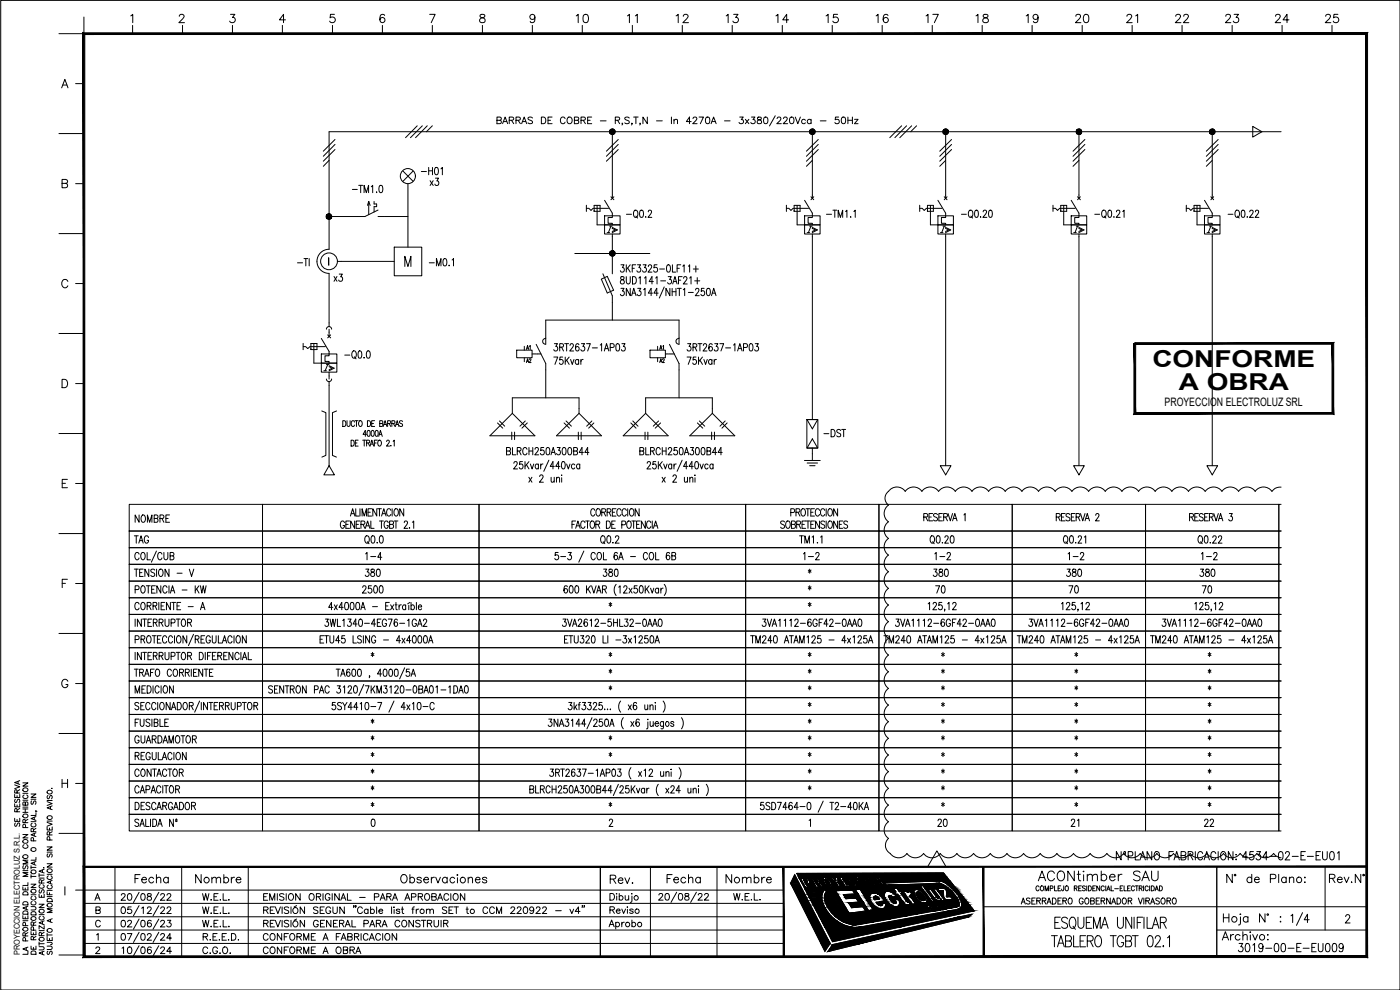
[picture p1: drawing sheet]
<svg xmlns="http://www.w3.org/2000/svg" width="420mm" height="297mm" viewBox="0 0 420 297" stroke-linecap="round" stroke-linejoin="round" font-family="sans-serif">
<defs><g id="words">
<g font-size="7">
<text x="345.9" y="110">CONFORME</text>
<text x="353.8" y="117.2">A OBRA</text>
</g>
<text font-size="6.7" x="278.8" y="265.6">B</text>
<text font-size="6.6" x="310.8" y="265.6">ACONtimber SAU</text>
<g font-size="5.7">
<text x="172.2" y="8.1">10</text>
<text x="187.3" y="8.1">11</text>
<text x="202.1" y="8.1">12</text>
<text x="217" y="8.1">13</text>
<text x="232.1" y="8.1">14</text>
<text x="246.9" y="8.1">15</text>
<text x="262.1" y="8.1">16</text>
<text x="276.9" y="8.1">17</text>
<text x="292.1" y="8.1">18</text>
<text x="306.9" y="8.1">19</text>
<text x="321.7" y="8.1">20</text>
<text x="337.3" y="8.1">21</text>
<text x="351.7" y="8.1">22</text>
<text x="366.9" y="8.1">23</text>
<text x="381.7" y="8.1">24</text>
<text x="396.9" y="8.1">25</text>
<text x="39.5" y="158">NOMBRE</text>
<text x="109" y="169.3">1-4</text>
<text x="240.2" y="169.3">1-2</text>
<text x="279.8" y="169.3">1-2</text>
<text x="319.6" y="169.3">1-2</text>
<text x="359.8" y="169.3">1-2</text>
<text x="372.2" y="259.3">4534-02-E-EU01</text>
<text x="39.5" y="266">Fecha</text>
<text x="57.9" y="266">Nombre</text>
<text x="119.2" y="266">Observaciones</text>
<text x="182.4" y="266.3">Rev.</text>
<text x="199.3" y="266">Fecha</text>
<text x="217" y="266">Nombre</text>
<text x="367.2" y="266">N° de Plano:</text>
<text x="397.9" y="266">Rev.N°</text>
<text x="370.8" y="286.8">3019-00-E-EU009</text>
</g>
<g font-size="5.3">
<text x="125.6" y="53.6">-H01</text>
<text x="128.1" y="56.8">x3</text>
<text x="99.5" y="85.7">x3</text>
<text x="246.2" y="132.3">-DST</text>
<text x="39.5" y="164">TAG</text>
<text x="107.9" y="179.2">2500</text>
<text x="108.7" y="174.3">380</text>
<text x="180.3" y="174.3">380</text>
<text x="279" y="174.3">380</text>
<text x="279.8" y="179.2">70</text>
<text x="319.3" y="174.3">380</text>
<text x="320" y="179.2">70</text>
<text x="359.1" y="174.3">380</text>
<text x="359.8" y="179.2">70</text>
<text x="280.5" y="249.1">20</text>
<text x="320.7" y="249.1">21</text>
<text x="360.5" y="249.1">22</text>
<text x="78.3" y="283.3">CONFORME A FABRICACION</text>
<text x="78.3" y="287.5">CONFORME A OBRA</text>
</g>
<g font-size="4.9">
<text x="27.5" y="271.3">A</text>
<text x="78.3" y="271.3">EMISION ORIGINAL - PARA APROBACION</text>
<text x="182" y="275.2">Reviso</text>
</g>
<g font-size="4.4">
<text x="157" y="106.2">A1</text>
<text x="7.1" y="249.1" transform="rotate(-90 7.1 249.1)">SE RESERVA</text>
</g>
<g font-size="4">
<text x="200.4" y="106.2" transform="rotate(-90 200.4 106.2)">A1</text>
<text x="157" y="110.1">A2</text>
<text x="197.2" y="110.1">A2</text>
<text x="281.5" y="203.2">*</text>
<text x="361.6" y="203.2">*</text>
<text x="281.5" y="208.1">*</text>
<text x="361.6" y="208.1">*</text>
<text x="281.5" y="213.1">*</text>
<text x="361.6" y="213.1">*</text>
<text x="110.4" y="233.2">*</text>
<text x="281.5" y="233.2">*</text>
<text x="361.6" y="233.2">*</text>
<text x="110.4" y="238.1">*</text>
<text x="281.5" y="238.1">*</text>
<text x="361.6" y="238.1">*</text>
<text x="110.4" y="243.1">*</text>
<text x="281.5" y="243.1">*</text>
<text x="361.6" y="243.1">*</text>
</g>
<text font-size="3.5" x="349.5" y="121.9">PROYECCION ELECTROLUZ SRL</text>
<text font-size="2.4" x="5.9" y="286.6" transform="rotate(-90 5.9 286.6)">PROYECCION ELECTROLUZ S.R.L.</text>
</g></defs>
<!-- layer: Barra -->
<path d="M98.8 115.6v24.1" fill="none" stroke="#000" stroke-width=".3"/>
<!-- layer: 0 -->
<g fill="none" stroke="#000" stroke-width=".3">
<path d="M125.2 37.7l-3.5 3.6M126.7 37.7l-3.5 3.6M128.2 37.7l-3.5 3.6M129.8 37.7l-1.8 1.8M270.6 37.7l-3.6 3.6M272.1 37.7l-3.5 3.6M273.6 37.7l-3.6 3.6M275.1 37.7l-1.8 1.8M376 37.9l2.7 1.6-2.7 1.6zM98.8 48.1l-1.8 1.8M100.5 41.9l-3.5 3.5M100.5 43.3l-3.5 3.6"/>
<path d="M100.5 44.9l-3.5 3.5M185.5 41.9l-3.5 3.5M185.5 43.3l-3.5 3.6M185.5 44.9l-3.5 3.5M243.8 48.1l-1.8 1.8M245.6 41.9l-3.6 3.5M245.6 43.3l-3.6 3.6M245.6 44.9l-3.6 3.5M283.8 48.1l-1.8 1.8M285.6 41.9l-3.6 3.5M285.6 43.3l-3.6 3.6M285.6 44.9l-3.6 3.5"/>
<path d="M323.8 48.1l-1.8 1.8M325.6 41.9l-3.6 3.5M325.6 43.3l-3.6 3.6M325.6 44.9l-3.6 3.5M363.8 48.1l-1.8 1.8M365.6 41.9l-3.6 3.5M365.6 43.3l-3.6 3.6M365.6 44.9l-3.6 3.5M98.8 139.7l1.6 2.8h-3.2zM149.3 126.9l1.6 1.6M149.9 126.3l1.6 1.6M153.6 129.7v2.2"/>
<path d="M153.8 124l6.7 6.8h-13.5zM154.4 129.7v2.2M157.6 126.3l-1.6 1.6M158.2 126.9l-1.6 1.6M167 130.8l6.8-6.8 6.7 6.8zM169.3 126.9l1.6 1.6M169.9 126.3l1.6 1.6M173.6 129.7v2.2M174.4 129.7v2.2M177.6 126.3l-1.5 1.6M178.2 126.9l-1.5 1.6M189.3 126.9l1.6 1.6"/>
<path d="M189.9 126.3l1.6 1.6M193.6 129.7v2.2M193.8 124l6.7 6.8h-13.5zM194.4 129.7v2.2M197.7 126.3l-1.7 1.6M198.2 126.9l-1.6 1.6M207 130.8l6.8-6.8 6.7 6.8zM209.3 126.9l1.6 1.6M209.9 126.3l1.6 1.6M213.6 129.7v2.2M214.4 129.7v2.2M217.6 126.3l-1.5 1.6"/>
<path d="M218.2 126.9l-1.5 1.6M242.2 125.9h3.2l-1.6 2.8zM243.8 131.7l1.6 2.7h-3.2zM282.2 139.7h3.2l-1.6 2.8zM322.2 139.7h3.2l-1.6 2.8zM362.2 139.7h3.2l-1.6 2.8zM306.5 271.3l.6-1.9 .6 1.9M306.7 270.6h.8M309.1 269.7l-.4-.3-.6 .3 .1 .4 .9 .4-.1 .7-.6 .1-.3-.3M309.7 270.3h.6M310.7 269.4h-1v1.9h1M311.2 270.3l.9-.1v-.7l-.9-.1v1.9"/>
<path d="M311.7 270.3l.6 1M312.8 270.3l.9-.1 .1-.6-1-.2v1.9M313.4 270.3l.5 1M314.2 271.3l.6-1.9 .7 1.9M314.5 270.6h.7M315.8 269.4a.93 .93 0 0 1 1.2 .9 .93 .93 0 0 1-1.2 1zM317.5 270.3h.6M318.5 269.4h-1v1.9h1M319 270.3l.9-.1 .1-.6-1-.2v1.9M319.5 270.3l.6 1M320.8 269.5l.2-.1a.92 .92 0 0 1 .8 .9 .92 .92 0 0 1-.8 1 1.15 1.15 0 0 1-.2-1.8zM325.1 269.9a.61 .61 0 0 0-.7-.5 .61 .61 0 0 0-.5 .7v.4a.61 .61 0 0 0 .6 .8 .61 .61 0 0 0 .6-.8h-.4"/>
<path d="M325.8 269.5l.2-.1a.92 .92 0 0 1 .8 .9 .92 .92 0 0 1-.8 1 1.15 1.15 0 0 1-.2-1.8zM327.3 270.3l1-.1v-.6l-1-.2v1.9l1-.2 .1-.5-.4-.3M329 270.3h.6M330 269.4h-1v1.9h1M330.5 270.3l.9-.1 .1-.6-1-.2v1.9M331 270.3l.6 1M333.2 269.4v1.9l-1.1-1.9v1.9M333.6 271.3l.6-1.9 .6 1.9M333.8 270.6h.8M335.2 269.4a.93 .93 0 0 1 1.2 .9 .93 .93 0 0 1-1.2 1zM336.9 269.7l.2-.2a.84 .84 0 0 1 1 .8 .84 .84 0 0 1-1 .9l-.3-.7zM338.6 270.3l.9-.1 .1-.6-1-.2v1.9"/>
<path d="M339.1 270.3l.6 1M341.6 269.4l.7 1.9 .6-1.9M343.3 269.4v1.9M343.9 270.3l.9-.1v-.7l-.9-.1v1.9M344.4 270.3l.6 1M345.3 271.3l.6-1.9 .6 1.9M345.5 270.6h.8M347.9 269.7l-.3-.3-.7 .3 .1 .4 .9 .4-.1 .7-.5 .1-.4-.3M348.6 269.7l.1-.2a.84 .84 0 0 1 1 .8 .84 .84 0 0 1-1 .9l-.3-.7zM350.2 270.3l1-.1v-.6l-1-.2v1.9M350.8 270.3l.5 1M352.1 269.5l.2-.1a.92 .92 0 0 1 .7 .9 .92 .92 0 0 1-.7 1 1.15 1.15 0 0 1-.2-1.8z"/>
</g>
<!-- layer: TEXTOS -->
<g fill="none" stroke="#000" stroke-width=".3">
<path d="M25.2 5.1v5M149.1 36.1l1.2-.1 .2-.3-.2-.5-1.2-.1v2l1.3-.2v-.6l-.4-.2M150.8 37.1l.8-2 .8 2M151.1 36.5h1M152.8 36.1l1.2-.1 .2-.3-.1-.4-1.3-.2v2M153.5 36.1l.7 1M154.9 36.1l1.1-.1 .2-.3-.2-.5-1.1-.1v2M155.5 36.1l.7 1M156.5 37.1l.8-2 .8 2M156.8 36.5h1M159.8 35.4l-.5-.3-.8 .3v.4l1.3 .8v.3l-.5 .2-.8-.2M162.5 35.1a1.07 1.07 0 0 1 1.3 .6 1.07 1.07 0 0 1-.4 1.3l-.9 .1z"/>
<path d="M164.5 36.1h.7M165.7 35.1h-1.2v2h1.2M169.6 35.6a.72 .72 0 0 0-.8-.5 .72 .72 0 0 0-.6 .8 .83 .83 0 0 0 .2 1 .83 .83 0 0 0 1.1 0l.1-.3M170.3 35.4a.94 .94 0 0 1 1.5 .6 .94 .94 0 0 1-1.1 1.1l-.4-.2-.1-.5zM172.4 36.1l1.1-.1 .2-.3-.2-.5-1.1-.1v2l1.2-.2v-.6l-.4-.2M174.4 36.1l1.1-.1 .2-.3-.2-.5-1.1-.1v2M175 36.1l.7 1M176.4 36.1h.7M177.6 35.1h-1.2v2h1.2M180.2 36.3h1.7M184.7 36.1l1.1-.1 .2-.3-.2-.5-1.1-.1v2M185.3 36.1l.7 1"/>
<path d="M186.9 37h-.3h.3l-.3 .5M188.8 35.4l-.4-.3-.9 .3 .2 .5 1.1 .7v.3l-.4 .2-.9-.2M189.7 37h-.2h.2l-.2 .5M190.2 35.1h1.3M190.8 35.1v2M192.2 37h-.2h.2l-.2 .5M194.3 35.1v2l-1.3-2v2M197 36.3h1.8M201.5 35.1v2M202.3 36.2l.4-.4 .5 .1 .1 1.2M202.3 35.8v1.3M207.4 36.5h-1.4l.9-1.4v2"/>
<path d="M208 35.6l.2-.4 .5-.1 .4 .6-1.2 1.4h1.3M209.8 35.1h1.3l-.9 2M212 35.2a.64 .64 0 0 1 .9 .3l.1 .5a.85 .85 0 0 1-.7 1.1 1.28 1.28 0 0 1-.3-1.9zM213.4 37.1l.8-2 .7 2M213.7 36.5h1M217.4 36.3h1.7M222 35.1h1.1l-.6 .8a.68 .68 0 0 1 .6 .6 .68 .68 0 0 1-.6 .7 .68 .68 0 0 1-.7-.5M223.7 35.8l1 1.3M224.7 35.8l-1 1.3M225.5 35.1h1.1l-.6 .8a.66 .66 0 0 1 .6 .6 .66 .66 0 0 1-.5 .7 .66 .66 0 0 1-.8-.5M227.4 35.2v.6l.9 .3 .3 .4a.66 .66 0 0 1-.7 .6 .66 .66 0 0 1-.7-.6l.3-.4 1-.5-.1-.4zM229.4 35.2a.68 .68 0 0 1 1 .3l.1 .5a.85 .85 0 0 1-.8 1.1 1.33 1.33 0 0 1-.3-1.9z"/>
<path d="M232.7 34.7l-1.8 3.1M233.2 35.6l.2-.4 .6-.1 .4 .6-1.3 1.4h1.4M235.1 35.6l.2-.4 .6-.1 .4 .6-1.3 1.4h1.4M237.2 35.2a.64 .64 0 0 1 1 .3l.1 .5a.9 .9 0 0 1-.8 1.1 1.25 1.25 0 0 1-.3-1.9zM238.7 35.1l.7 2 .8-2M241.7 36.1a.64 .64 0 0 0-.9-.1 .64 .64 0 0 0 0 1 .64 .64 0 0 0 .9-.1M243.4 36.1a.64 .64 0 0 0-.9-.1 .64 .64 0 0 0 0 1 .64 .64 0 0 0 .9-.1M243.4 35.8v1.3M246.2 36.3h1.7M251.7 35.1h-1v.9a.7 .7 0 0 1 1-.1 .7 .7 0 0 1-.1 1.1 .7 .7 0 0 1-1-.3M252.8 35.2a.64 .64 0 0 1 .9 .3l.1 .5a.85 .85 0 0 1-.8 1.1 1.28 1.28 0 0 1-.2-1.9zM254.5 36.1h1.3"/>
<path d="M254.5 35.1v2M255.8 35.1v2M256.5 35.8h1l-1 1.3h1M105.7 56.8h1.5M107.7 55.6h1.1M108.2 55.6v2.2M109.3 57.8v-2.2l.6 2.2 .7-2.2v2.2M111.4 56l.4-.4v2.2M113 57.6v.2zM114 55.7l.4-.1a1.43 1.43 0 0 1 0 2.2h-.2a1.66 1.66 0 0 1-.2-2.1zM89.3 78.9h1.5M91.2 77.6h1.2"/>
<path d="M91.8 77.6v2.2M92.8 77.6v2.2M121.5 80v-3.1l.9 3.1 .9-3.1v3.1M128.8 78.9h1.5M131 79.8v-2.2l.7 2.2 .6-2.2v2.2M133.2 77.7l.4-.1a1.43 1.43 0 0 1 0 2.2h-.2a1.59 1.59 0 0 1-.2-2.1zM134.8 79.6v.2zM135.7 78l.4-.4v2.2M186.4 79.4h.9l-.5 .9a.65 .65 0 0 1 .5 1 .65 .65 0 0 1-1.1-.1M188 79.4v2.2M188 64.3h1.5M189.1 79.4l-1.1 1.5"/>
<path d="M190.5 63.1h.1a1.1 1.1 0 0 1 .9 1 1.1 1.1 0 0 1-.9 1.1 1.47 1.47 0 0 1-.1-2.1zM190.8 79.4h-1.1v2.2M190.8 64.8l.5 .6M191.3 79.4h.9l-.5 .9a.65 .65 0 0 1 .6 1 .65 .65 0 0 1-1.2-.1M192.2 63.1h.4a1.39 1.39 0 0 1 0 2.1h-.2a1.59 1.59 0 0 1-.2-2.1zM193 79.4h.9l-.5 .9a.65 .65 0 0 1 .6 1 .65 .65 0 0 1-1.2-.1M193.7 65.1h.2zM194.6 63.6l.3-.5h.5l.1 .3-.2 .8-.8 1h1.1M194.6 80l.3-.6h.3l.4 .5-.3 .7-.8 1h1.2M197.2 79.4h-.9v1a.65 .65 0 0 1 .9 0 .65 .65 0 0 1-.1 1 .65 .65 0 0 1-.9-.2M200.3 79.6l.4-.2a1.44 1.44 0 0 1 0 2.2h-.2a1.59 1.59 0 0 1-.2-2zM201.8 79.4v2.2h1"/>
<path d="M204.3 79.4h-1.1v2.2M204.9 79.9l.4-.5v2.2M206.6 79.9l.4-.5v2.2M208.8 79.8v1.8M248 64.3h1.6M250 63.1h1.1M250.5 63.1v2.1M251.5 65.2v-2.1l.7 2.1 .7-2.1v2.1M253.7 63.4l.5-.3v2.1M255.2 65.1h.2zM256.2 63.4l.5-.3v2.1M288.5 64.3h1.5"/>
<path d="M291 63.1h.1a1.1 1.1 0 0 1 .9 1 1.1 1.1 0 0 1-.9 1.1 1.42 1.42 0 0 1-.1-2.1zM291.4 64.8l.5 .6M292.7 63.1h.5a1.47 1.47 0 0 1 0 2.1h-.2a1.59 1.59 0 0 1-.3-2.1zM294.3 65.1v.1zM295.1 63.6l.3-.5h.5l.2 .3a2.42 2.42 0 0 1-1.1 1.8h1.2M296.9 63.1h.4a1.47 1.47 0 0 1 0 2.1h-.1a1.59 1.59 0 0 1-.3-2.1zM328.5 64.3h1.5M331 63.1h.1a1.1 1.1 0 0 1 .9 1 1.1 1.1 0 0 1-.9 1.1 1.42 1.42 0 0 1-.1-2.1zM331.4 64.8l.5 .6M332.7 63.1h.5a1.47 1.47 0 0 1 0 2.1h-.2a1.59 1.59 0 0 1-.3-2.1zM334.3 65.1v.1zM335.1 63.6l.3-.5h.5l.2 .3a2.42 2.42 0 0 1-1.1 1.8h1.2"/>
<path d="M336.9 63.4l.5-.3v2.1M368.6 64.3h1.4M371 63.1h.1a1.1 1.1 0 0 1 .9 1 1.1 1.1 0 0 1-.9 1.1 1.42 1.42 0 0 1-.1-2.1zM371.4 64.8l.5 .6M372.7 63.1h.5a1.47 1.47 0 0 1 0 2.1h-.2a1.59 1.59 0 0 1-.3-2.1zM374.2 65.1h.2zM375.1 63.6l.3-.5h.5l.2 .3a2.42 2.42 0 0 1-1.1 1.8h1.2M376.8 63.6l.1-.4a.51 .51 0 0 1 .7-.1 .51 .51 0 0 1 .1 .8l-1 1.3h1.1M186.4 83.1v.6a.81 .81 0 0 1 .9 .5 .81 .81 0 0 1-.4 1 .7 .7 0 0 1-.8-.7 .7 .7 0 0 1 .9-.7l.3-.3-.1-.4zM186.4 86.5h.9l-.5 .8a.66 .66 0 0 1 .5 1 .66 .66 0 0 1-1.1 0M188 83v1.9a.58 .58 0 0 0 .7 .3 .58 .58 0 0 0 .4-.6v-1.6M188.4 80.4l.7 1.2"/>
<path d="M189.1 86.5v2.2l-1.1-2.2v2.2M189.6 88.7l.6-2.2 .7 2.2M189.7 80.5h.7M189.8 83a1.16 1.16 0 0 1 1.2 .7 1.16 1.16 0 0 1-.4 1.4l-.8 .1zM189.8 88h.8M191.4 86.5h.9l-.5 .8a.66 .66 0 0 1 .6 1 .66 .66 0 0 1-1.2 0M191.7 83.4l.5-.4v2.2M193.2 86.9l.4-.4v2.2M193.4 83.4l.4-.4v2.2M195.8 88h-1.2l.8-1.5v2.2M196.1 84.5h-1.3l.9-1.5v2.2M196.8 83.4l.4-.4v2.2"/>
<path d="M197.5 88h-1.2l.8-1.5v2.2M198 80.7h1.4M198.3 84.3h1.5M199.3 86.1l-1.4 3.3M200.5 83h1l-.5 .8a.64 .64 0 0 1 .5 1 .64 .64 0 0 1-1.1 0M201 86.5v2.2l-1.1-2.2v2.2M201.7 86.5v2.2M201.7 87.5h1.2M201.9 85.2l.7-2.2 .6 2.2M202.1 84.5h.8M202.9 86.5v2.2M203.2 80.5h.7"/>
<path d="M203.3 86.5h1.2M203.6 84.1h.7M203.9 86.5v2.2M204.7 83h-1.1v2.2M205.1 86.9l.4-.4v2.2M205.1 83.5l.2-.4a.61 .61 0 0 1 .9 .2 .61 .61 0 0 1-.3 .8l-.8 1.1h1.1M206.6 87.7h1.5M207 83.4l.4-.4v2.2M208.1 80.7h1.5M208.5 84.3h1.5M208.7 87l.4-.5 .5 .1 .2 .3-.3 .8-.8 1h1.1M209.3 83.3v1.9"/>
<path d="M211.3 86.5h-.8l-.1 .9a.66 .66 0 0 1 .9 .1 .66 .66 0 0 1 0 .9 .66 .66 0 0 1-.9 .1v-.2M212.3 86.6l.4-.1a1.43 1.43 0 0 1 0 2.2h-.2a1.66 1.66 0 0 1-.2-2.1zM213.5 88.7l.7-2.2 .7 2.2M213.8 88h.8M103.5 106.5h1.5M105.9 105.4l.2-.1a1.13 1.13 0 0 1 .9 1.1 1.13 1.13 0 0 1-.9 1.1 1.44 1.44 0 0 1-.2-2.1zM106.3 107l.5 .7M107.7 105.4l.4-.1a1.44 1.44 0 0 1 0 2.2l-.4-.1-.2-.4zM109.3 107.3v.2zM110.2 105.4l.4-.1a1.44 1.44 0 0 1 0 2.2h-.2a1.59 1.59 0 0 1-.2-2.1zM166.2 107.1h1.2l-.9 2.2M166.4 103.1h.9l-.5 .9a.65 .65 0 0 1 .5 1 .65 .65 0 0 1-1.1-.1"/>
<path d="M168 104.2l1-.1v-.8l-1-.2v2.2M168.5 104.2l.6 1.1M168.9 107.1h-.8l-.1 1a.66 .66 0 0 1 .9 0 .66 .66 0 0 1 0 .9 .66 .66 0 0 1-.9 .1l-.1-.2M169.5 103.1h1.1M169.6 107.1v2.2M170.1 103.1v2.2M170.1 108.1l.7 1.2M170.8 107.1l-1.2 1.5M171.1 103.7l.3-.6h.3l.4 .4-.3 .8-.8 1h1.2M171.2 107.9l.5 1.4 .6-1.4M173.7 108.1l-.2-.1a.65 .65 0 0 0-.9 .6 .65 .65 0 0 0 .9 .6l.2-.2M173.7 107.9v1.4"/>
<path d="M173.7 103.4l-.5-.3a1.29 1.29 0 0 0 .1 2.2 .64 .64 0 0 0 .5-.8 .64 .64 0 0 0-.8-.4l-.3 .5M174.3 107.9v1.4M174.5 103.1h.9l-.5 .9a.65 .65 0 0 1 .6 1 .65 .65 0 0 1-1.2-.1M175 107.9l-.4 .1-.3 .5M176 103.1h1.2l-.8 2.2M177.8 104.4h1.5M180.1 103.5l.5-.4v2.2M181.4 105.3l.6-2.2 .7 2.2M181.6 104.6h.9M183.1 104.3l1.1-.1v-.9l-1.1-.2v2.2M185 103.2l.5-.1a1.44 1.44 0 0 1 0 2.2h-.2a1.73 1.73 0 0 1-.3-2.1zM186.6 103.1h1l-.5 .9a.65 .65 0 0 1 .5 1 .65 .65 0 0 1-1.1-.1"/>
<path d="M206.2 107.1h1.2l-.9 2.2M206.4 103.1h.9l-.5 .9a.65 .65 0 0 1 .5 1 .65 .65 0 0 1-1.1-.1M208 104.2l1-.1v-.8l-1-.2v2.2M208.5 104.2l.6 1.1M208.9 107.1h-.8l-.1 1a.66 .66 0 0 1 .9 0 .66 .66 0 0 1 0 .9 .66 .66 0 0 1-.9 .1l-.1-.2M209.5 103.1h1.2M209.6 107.1v2.2M210.1 103.1v2.2M210.1 108.1l.7 1.2M210.8 107.1l-1.2 1.5M211.1 103.7l.3-.6h.4l.3 .4-.3 .8-.8 1h1.2M211.2 107.9l.6 1.4 .5-1.4"/>
<path d="M213.7 108.1l-.2-.1a.65 .65 0 0 0-.9 .6 .65 .65 0 0 0 .9 .6l.2-.2M213.7 107.9v1.4M213.7 103.4l-.5-.3a1.29 1.29 0 0 0 .1 2.2 .64 .64 0 0 0 .5-.8 .64 .64 0 0 0-.8-.4l-.3 .5M214.3 107.9v1.4M214.5 103.1h.9l-.5 .9a.65 .65 0 0 1 .6 1 .65 .65 0 0 1-1.2-.1M215 107.9l-.4 .1-.3 .5M216 103.1h1.2l-.8 2.2M217.8 104.4h1.5M220.1 103.5l.5-.4v2.2M221.4 105.3l.6-2.2 .7 2.2M221.6 104.6h.9M223.1 104.3l1.1-.1v-.9l-1.1-.2v2.2"/>
<path d="M225 103.2l.5-.1a1.44 1.44 0 0 1 0 2.2h-.2a1.73 1.73 0 0 1-.3-2.1zM226.7 103.1h.9l-.5 .9a.65 .65 0 0 1 .5 1 .65 .65 0 0 1-1.1-.1M102.9 126.2a.87 .87 0 0 1 .9 .9 .87 .87 0 0 1-.9 .9zM104.1 126.2l.1 1.5 .3 .3 .4-.1 .2-.4v-1.3M105.4 132.1a.89 .89 0 0 1 .9 .9 .89 .89 0 0 1-.9 .8zM106.4 126.6a.51 .51 0 0 0-.6-.4 .51 .51 0 0 0-.4 .7v.4a.51 .51 0 0 0 .4 .7 .51 .51 0 0 0 .6-.5M106.5 126.2h1M106.6 132.9h.5M107 126.2v1.8M107.5 132.1h-.9v1.7h.9M107.9 126.3a.86 .86 0 0 1 .9 .7 .86 .86 0 0 1-.5 1 .94 .94 0 0 1-.7-.7 .94 .94 0 0 1 .3-1zM108.8 132.1h1"/>
<path d="M109.3 132.1v1.7M110 130.3h-1l.6-1.2v1.8M110 132.9l.8-.1v-.6l-.8-.1v1.7M110.3 126.2a.87 .87 0 0 1 .9 .9 .87 .87 0 0 1-.9 .9zM110.4 129.2l.3-.1 .3 .4v1.1l-.3 .3-.5-.3zM110.5 132.9l.5 .9M111.1 133.8l.5-1.7 .5 1.7M111.3 133.3h.6M111.5 127.1h.6M111.6 129.2l.2-.1a.99 .99 0 0 1 .5 .9 .99 .99 0 0 1-.5 .9l-.4-.3zM112.4 132.9h.5M112.4 126.2h-.9v1.8h.9"/>
<path d="M112.8 129.2l.3-.1 .4 .4v1.1l-.4 .3-.3-.1-.2-.6zM113.2 132.1h-.8v1.7M113.5 132.3l.3-.2a.91 .91 0 0 1 .7 .9 .91 .91 0 0 1-.7 .8l-.4-.6zM113.7 130.9l.5-1.8 .5 1.8M113.8 130.3h.7M114 127.1l.8-.1 .1-.6-.9-.2v1.8l.9-.2v-.6l-.3-.1M115 128l.6-1.8 .5 1.8M115.2 127.4h.7M116 132.5l.3-.4h.3l.2 .3-.8 1.4h.9M116.3 127.1l.8-.1v-.7l-.8-.1v1.8M116.8 127.1l.5 .9M117.3 133.7v.1z"/>
<path d="M117.6 127.1l.8-.1v-.7l-.8-.1v1.8M118 132.4l.3-.3v1.7M118.1 127.1l.4 .9M118.7 128l.5-1.8 .5 1.8M118.9 127.4h.6M120.8 126.5l-.3-.3-.6 .3 .1 .4 .7 .3a.49 .49 0 0 1-.1 .7 .49 .49 0 0 1-.7-.2M152 135.3l1-.1 .1-.7-1.1-.2v2.2l1-.1 .2-.7-.4-.4M153.8 134.3v2.2h1M154.2 139l.4-.5 .5 .1 .1 .3-.2 .7-.9 1.1h1.2M155.2 135.3l1-.1 .1-.7-1.1-.2v2.2M155.8 135.3l.6 1.2M156.8 138.5h-.8l-.1 .9 .1-.1a.69 .69 0 0 1 1 .7 .69 .69 0 0 1-1.1 .5l-.1-.2"/>
<path d="M157.6 138.5v2.2M158 139.4l.8 1.3M158.2 134.8a.65 .65 0 0 0-.8-.5 .65 .65 0 0 0-.5 .8v.6a.65 .65 0 0 0 .5 .8 .65 .65 0 0 0 .8-.5M158.8 135.3h1.1M158.8 138.5l-1.2 1.4M158.8 134.3v2.2M159.2 139.2l.5 1.5 .5-1.5M159.9 134.3v2.2M160.6 134.8l.3-.5h.3l.4 .4a2.42 2.42 0 0 1-1.1 1.8h1.2M161.6 139.5l-.2-.2a.7 .7 0 0 0-.8 .6 .7 .7 0 0 0 .6 .8l.4-.3M161.6 139.2v1.5M162.3 139.2v1.5"/>
<path d="M162.9 139.2l-.4 .1-.2 .6M163.2 134.3h-.9v.9a.65 .65 0 0 1 .9 .1 .65 .65 0 0 1-.1 .9 .65 .65 0 0 1-.9-.2M164.1 134.4l.4-.1a1.44 1.44 0 0 1 0 2.2h-.2a1.73 1.73 0 0 1-.2-2.1zM164.7 138.1l-1.5 3.3M165.4 136.5l.6-2.2 .7 2.2M165.6 135.7h.9M166.4 139.9h-1.3l.8-1.4v2.2M167.2 134.3h.9l-.5 .8a.64 .64 0 0 1 .6 1 .64 .64 0 0 1-1.2-.1M168.1 139.9h-1.3l.8-1.4v2.2M168.7 138.6l.5-.1a1.37 1.37 0 0 1-.2 2.2 1.66 1.66 0 0 1-.3-2.1zM169 134.4l.4-.1a1.44 1.44 0 0 1 0 2.2h-.2a1.59 1.59 0 0 1-.2-2.1zM170.1 139.2l.5 1.5 .5-1.5"/>
<path d="M170.6 134.4l.5-.1a1.44 1.44 0 0 1 0 2.2h-.2a1.59 1.59 0 0 1-.3-2.1zM172.2 135.3l.9-.1 .1-.7-1-.2v2.2l1-.2 .1-.6-.4-.4M172.5 139.5l-.2-.2a.66 .66 0 0 0-.8 .6 .66 .66 0 0 0 .8 .7l.2-.2M174 139.5l-.2-.2a.65 .65 0 0 0-.8 .6 .65 .65 0 0 0 .8 .7l.2-.2M174 139.2v1.5M175.1 135.7h-1.3l.9-1.4v2.2M176.7 135.7h-1.2l.9-1.4v2.2M192 135.3l1-.1 .1-.7-1.1-.2v2.2l1-.1 .2-.7-.4-.4M193.8 134.3v2.2h1M194.2 139l.4-.5 .5 .1 .1 .3-.2 .7-.9 1.1h1.2M195.2 135.3l1-.1 .1-.7-1.1-.2v2.2M195.8 135.3l.6 1.2"/>
<path d="M196.8 138.5h-.8l-.1 .9 .1-.1a.69 .69 0 0 1 1 .7 .69 .69 0 0 1-1.1 .5l-.1-.2M197.6 138.5v2.2M198 139.4l.8 1.3M198.2 134.8a.65 .65 0 0 0-.8-.5 .65 .65 0 0 0-.5 .8v.6a.65 .65 0 0 0 .5 .8 .65 .65 0 0 0 .8-.5M198.8 138.5l-1.2 1.4M198.8 134.3v2.2M198.8 135.3h1.1M199.2 139.2l.5 1.5 .5-1.5M199.9 134.3v2.2M200.6 134.8l.3-.5h.4l.3 .4a2.42 2.42 0 0 1-1.1 1.8h1.2M201.6 139.5l-.2-.2a.7 .7 0 0 0-.8 .6 .7 .7 0 0 0 .7 .8l.3-.3M201.6 139.2v1.5"/>
<path d="M202.3 139.2v1.5M202.9 139.2l-.4 .1-.2 .6M203.2 134.3h-.8l-.1 .9a.65 .65 0 0 1 .9 .1 .65 .65 0 0 1-.1 .9 .65 .65 0 0 1-.9-.2M204.1 134.4l.4-.1a1.44 1.44 0 0 1 0 2.2h-.2a1.73 1.73 0 0 1-.2-2.1zM204.7 138.1l-1.5 3.3M205.4 136.5l.6-2.2 .7 2.2M205.6 135.7h.9M206.4 139.9h-1.3l.9-1.4v2.2M207.2 134.3h.9l-.5 .8a.64 .64 0 0 1 .6 1 .64 .64 0 0 1-1.1-.1M208.1 139.9h-1.3l.8-1.4v2.2M208.7 138.6l.5-.1a1.37 1.37 0 0 1-.2 2.2 1.66 1.66 0 0 1-.3-2.1zM209 134.4l.4-.1a1.44 1.44 0 0 1 0 2.2h-.2a1.59 1.59 0 0 1-.2-2.1z"/>
<path d="M210.1 139.2l.5 1.5 .5-1.5M210.7 134.4l.4-.1a1.44 1.44 0 0 1 0 2.2h-.2a1.59 1.59 0 0 1-.2-2.1zM212.2 135.3l.9-.1 .1-.7-1-.2v2.2l1-.2 .1-.6-.4-.4M212.5 139.5l-.2-.2a.66 .66 0 0 0-.8 .6 .66 .66 0 0 0 .8 .7l.2-.2M214 139.5l-.2-.2a.65 .65 0 0 0-.8 .6 .65 .65 0 0 0 .8 .7l.2-.2M214 139.2v1.5M215.1 135.7h-1.3l.9-1.4v2.2M216.7 135.7h-1.2l.9-1.4v2.2M103.4 156.8a.63 .63 0 0 0-.8-.5 .63 .63 0 0 0-.4 .8v.6a.65 .65 0 0 0 .6 .8 .65 .65 0 0 0 .6-.8h-.4M103.8 157.3h.7M104.9 156.3h-1.1v2.2h1.1M105.2 154.8l.6-2.2 .7 2.2"/>
<path d="M105.4 154.1h.9M106.4 156.3v2.2l-1.2-2.2v2.2M106.8 152.6v2.2h1M106.9 157.3h.7M108 156.3h-1.1v2.2h1.1M108 152.6v2.2M108.3 157.3h1l.2-.4-.2-.5-1-.1v2.2M108.7 154.8v-2.2l.6 2.2 .7-2.2v2.2M108.9 157.3l.6 1.2M109.6 158.5l.7-2.2 .7 2.2M109.9 157.8h.8M110.4 153.7h.7"/>
<path d="M111.3 156.3v2.2h1M111.5 152.6h-1.1v2.2h1.1M113.1 152.6v2.2l-1.2-2.2v2.2M113.3 152.6h1.2M113.9 152.6v2.2M113.9 156.3h1.2M114.5 156.3v2.2M114.5 154.8l.7-2.2 .7 2.2M114.8 154.1h.8M116.5 156.8a.63 .63 0 0 0-.8-.5 .63 .63 0 0 0-.4 .8v.6a.65 .65 0 0 0 .6 .8 .65 .65 0 0 0 .6-.8h-.4M116.9 157.3h1l.2-.4-.2-.5-1-.1v2.2l1.1-.2 .1-.5-.4-.5M117.3 153.1a.66 .66 0 0 0-.8-.4 .66 .66 0 0 0-.5 .8v.5a.66 .66 0 0 0 .5 .8 .66 .66 0 0 0 .8-.5"/>
<path d="M117.7 152.6v2.2M118.3 156.3h1.1M118.6 152.7l.1-.1a1.14 1.14 0 0 1 .9 1.1 1.14 1.14 0 0 1-.9 1.1 1.48 1.48 0 0 1-.1-2.1zM118.8 156.3v2.2M121.2 152.6v2.2l-1.2-2.2v2.2M121.3 156.8l.3-.5 .5 .1 .2 .3-.3 .8-.8 1h1.2M122.8 158.4h.2zM123.7 156.7l.5-.4v2.2M158.7 143.2l.9 1.5M159.6 143.2l-.9 1.5M162 143l.1-.4 .5-.1 .4 .6-1.1 1.6h1.2M165.4 143.2l.1 1.4 .4 .1 .4-.4"/>
<path d="M166.3 143.2v1.5M167 143.6l.4-.4 .5 .1v1.4M167 143.2v1.5M168.6 142.5v.2zM168.6 143.3v1.4M171.7 157.3h.6M172.8 156.3h-1.1v2.2M172.8 158.5l.6-2.2 .7 2.2M173 157.8h.9M175.6 156.8a.65 .65 0 0 0-.8-.5 .65 .65 0 0 0-.5 .8v.6a.65 .65 0 0 0 .5 .8 .65 .65 0 0 0 .8-.5M175.7 156.3h1.2M176.3 156.3v2.2"/>
<path d="M177.4 156.4l.2-.1a1.13 1.13 0 0 1 .9 1.1 1.13 1.13 0 0 1-.9 1.1 1.48 1.48 0 0 1-.2-2.1zM178.5 153.1a.64 .64 0 0 0-.8-.4 .64 .64 0 0 0-.4 .8v.5a.64 .64 0 0 0 .4 .8 .64 .64 0 0 0 .8-.5M178.8 157.3h1l.2-.4-.2-.5-1-.1v2.2M179.2 152.7l.2-.1a1.17 1.17 0 0 1 .9 .9 1.17 1.17 0 0 1-.4 1.2l-.2 .1a1.2 1.2 0 0 1-.9-.9 1.2 1.2 0 0 1 .4-1.2zM179.4 157.3l.6 1.2M180.6 153.7l1-.1 .2-.3-.2-.6-1-.1v2.2M181.2 153.7l.6 1.1M182 156.3a1.16 1.16 0 0 1 1.2 .7 1.16 1.16 0 0 1-.4 1.4l-.8 .1zM182.2 153.7l1-.1 .1-.3-.1-.6-1-.1v2.2M182.8 153.7l.5 1.1M183.6 157.3h.6M183.8 153.7h.6"/>
<path d="M184.7 156.3h-1.1v2.2h1.1M184.9 152.6h-1.1v2.2h1.1M186.4 153.1a.66 .66 0 0 0-.8-.4 .66 .66 0 0 0-.5 .8v.5a.66 .66 0 0 0 .5 .8 .66 .66 0 0 0 .8-.5M186.6 157.5l1.1-.2-.1-.9-1-.1v2.2M188 153.1a.66 .66 0 0 0-.9-.4 .66 .66 0 0 0-.4 .8v.5a.66 .66 0 0 0 .4 .8 .66 .66 0 0 0 .9-.5M188.4 152.6v2.2M188.4 156.4l.2-.1a1.13 1.13 0 0 1 .9 1.1 1.13 1.13 0 0 1-.9 1.1 1.48 1.48 0 0 1-.2-2.1zM189.2 152.7l.2-.1a1.17 1.17 0 0 1 .9 .9 1.17 1.17 0 0 1-.4 1.2l-.2 .1a1.2 1.2 0 0 1-.9-.9 1.2 1.2 0 0 1 .4-1.2zM189.6 156.3h1.2M190.2 156.3v2.2M191.1 157.3h.6M191.8 152.6v2.2l-1.2-2.2v2.2"/>
<path d="M192.2 156.3h-1.1v2.2h1.1M193.7 156.3v2.2l-1.2-2.2v2.2M195.3 156.8a.65 .65 0 0 0-.8-.5 .65 .65 0 0 0-.4 .8v.6a.65 .65 0 0 0 .4 .8 .65 .65 0 0 0 .8-.5M195.7 156.3v2.2M196.1 158.5l.7-2.2 .6 2.2M196.3 157.8h.9M198.7 143.2l.9 1.5M199.6 143.2l-.9 1.5M202 143l.1-.4 .5-.1 .4 .6-1.1 1.6h1.2M205.4 143.2l.1 1.4 .4 .1 .4-.4M206.3 143.2v1.5M207 143.6l.4-.4 .5 .1v1.4"/>
<path d="M207 143.2v1.5M208.6 142.5v.2zM208.6 143.3v1.4M235.5 156.6l-.5-.3-.7 .3 .1 .5 .9 .5a.61 .61 0 0 1-.1 .9 .61 .61 0 0 1-.9-.3M236.1 156.4l.2-.1a1.13 1.13 0 0 1 .9 1.1 1.13 1.13 0 0 1-.9 1.1 1.48 1.48 0 0 1-.2-2.1zM237.3 153.8l1-.1 .2-.3-.2-.7-1-.1v2.2M237.5 157.3h1l.2-.4-.2-.5-1-.1v2.2l1.1-.2 .1-.5-.4-.5M238.9 153.7l1-.1 .2-.3-.2-.6-1-.1v2.2M239.1 157.3h1l.2-.4-.2-.5-1-.1v2.2M239.5 153.7l.6 1.1M239.7 157.3l.6 1.2M240.7 152.7l.2-.1a1.17 1.17 0 0 1 .9 .9 1.17 1.17 0 0 1-.4 1.2l-.2 .1a1.2 1.2 0 0 1-.9-.9 1.2 1.2 0 0 1 .4-1.2z"/>
<path d="M240.7 157.3h.7M241.8 156.3h-1.1v2.2h1.1M241.9 152.6h1.1M241.9 156.3h1.2M242.4 152.6v2.2M242.5 156.3v2.2M243.3 153.7h.7M243.3 157.3h.7M244.4 152.6h-1.1v2.2h1.1M244.4 156.3h-1.1v2.2h1.1M246 153.1a.66 .66 0 0 0-.9-.4 .66 .66 0 0 0-.4 .8v.5a.66 .66 0 0 0 .4 .8 .66 .66 0 0 0 .9-.5M246 156.3v2.2l-1.2-2.2v2.2"/>
<path d="M247.5 153.1a.66 .66 0 0 0-.8-.4 .66 .66 0 0 0-.4 .8v.5a.66 .66 0 0 0 .4 .8 .66 .66 0 0 0 .8-.5M247.5 156.6l-.4-.3-.8 .3 .2 .5 .9 .5a.61 .61 0 0 1-.2 .9 .61 .61 0 0 1-.9-.3M247.9 152.6v2.2M247.9 156.3v2.2M248.8 152.7l.2-.1a1.17 1.17 0 0 1 .9 .9 1.17 1.17 0 0 1-.4 1.2l-.2 .1a1.2 1.2 0 0 1-.9-.9 1.2 1.2 0 0 1 .4-1.2zM248.8 156.4l.2-.1a1.13 1.13 0 0 1 .8 1.1 1.13 1.13 0 0 1-.8 1.1 1.48 1.48 0 0 1-.2-2.1zM251.4 152.6v2.2l-1.2-2.2v2.2M251.4 156.3v2.2l-1.2-2.2v2.2M251.9 157.3h.6M252.9 156.3h-1v2.2h1M254.4 156.6l-.4-.3-.8 .3 .2 .5 .8 .5a.59 .59 0 0 1-.1 .9 .59 .59 0 0 1-.9-.3M277.2 155.1h1.1v-.8l-1.1-.2v2.2"/>
<path d="M277.8 155.1l.6 1.2M278.8 155.1h.7M279.9 154.1h-1.1v2.2h1.1M281.3 154.4a.59 .59 0 0 0-.7-.3 .59 .59 0 0 0-.4 .7l1.1 .6v.6l-.4 .3-.7-.3M281.8 155.1h.6M282.8 154.1h-1v2.2h1M283.2 155.1h1l.1-.8-1.1-.2v2.2M283.8 155.1l.6 1.2M284.5 154.1l.7 2.2 .7-2.2M285.9 156.3l.7-2.2 .6 2.2M286.1 155.6h.9M289.3 154.5l.3-.4v2.2"/>
<path d="M317 155.1h1l.1-.8-1.1-.2v2.2M317.6 155.1l.6 1.2M318.6 155.1h.6M319.7 154.1h-1.1v2.2h1.1M321.1 154.4a.59 .59 0 0 0-.8-.3 .59 .59 0 0 0-.3 .7l1 .6 .1 .6-.4 .3-.8-.3M321.5 155.1h.7M322.6 154.1h-1.1v2.2h1.1M323 155.1h.9l.1-.8-1-.2v2.2M323.6 155.1l.5 1.2M324.3 154.1l.7 2.2 .6-2.2M325.6 156.3l.7-2.2 .7 2.2M325.9 155.6h.8"/>
<path d="M328.8 154.6l.4-.5h.3l.3 .4-1 1.8h1.1M357 155.1h1l.1-.8-1.1-.2v2.2M357.6 155.1l.6 1.2M358.6 155.1h.6M359.7 154.1h-1.1v2.2h1.1M361.1 154.4a.59 .59 0 0 0-.8-.3 .59 .59 0 0 0-.3 .7l1 .6 .1 .6-.4 .3-.8-.3M361.5 155.1h.7M362.6 154.1h-1.1v2.2h1.1M363 155.1h.9l.1-.8-1-.2v2.2M363.6 155.1l.5 1.2M364.3 154.1l.7 2.2 .6-2.2M365.6 156.3l.7-2.2 .7 2.2"/>
<path d="M365.9 155.6h.8M368.9 154.1h.9l-.4 .8a.64 .64 0 0 1 .5 1 .64 .64 0 0 1-1.1 0M40.3 170.8h1.2M40.6 176.9l1-.1 .1-.3-.1-.7h-1v2.2M40.9 170.8v2.2M41.7 166.3a.65 .65 0 0 0-.7-.5 .65 .65 0 0 0-.5 .8v.5a.65 .65 0 0 0 .4 .9 .65 .65 0 0 0 .8-.6M41.9 171.8h.7M42.6 165.8h.2a1.14 1.14 0 0 1 .8 1.1 1.14 1.14 0 0 1-.8 1.1 1.48 1.48 0 0 1-.2-2.2zM42.6 175.8h.2a1.14 1.14 0 0 1 .8 1.1 1.14 1.14 0 0 1-.8 1.1 1.48 1.48 0 0 1-.2-2.2zM43 170.8h-1.1v2.2h1.1M43.9 175.8h1.2M44.2 165.8v2.2h1"/>
<path d="M44.5 175.8v2.2M44.7 170.8v2.2l-1.2-2.2v2.2M45.5 176.8h.7M46.4 171.1l-.4-.3-.7 .3 .1 .5 .9 .4a.61 .61 0 0 1-.1 .9 .61 .61 0 0 1-.9-.3M46.6 175.8h-1.1v2.2h1.1M46.9 165.3l-1.5 3.4M47 170.8v2.2M47.9 170.8h.2a1.17 1.17 0 0 1 .9 .8 1.17 1.17 0 0 1-.4 1.2l-.2 .2a1.22 1.22 0 0 1-.9-.9 1.22 1.22 0 0 1 .4-1.3zM48.3 175.8v2.2l-1.2-2.2v2.2M48.6 166.3a.65 .65 0 0 0-.8-.5 .65 .65 0 0 0-.5 .8v.5a.65 .65 0 0 0 .5 .9 .65 .65 0 0 0 .8-.6M49.2 165.8l.1 1.8a.58 .58 0 0 0 .7 .3 .58 .58 0 0 0 .4-.6v-1.5M50.1 176.3a.66 .66 0 0 0-.8-.5 .66 .66 0 0 0-.4 .8v.5a.66 .66 0 0 0 .4 .8 .66 .66 0 0 0 .8-.5"/>
<path d="M50.7 170.8v2.2l-1.2-2.2v2.2M50.7 175.8v2.2M51.1 166.8l.9-.1 .2-.3-.2-.6h-.9v2.2l1-.2 .1-.6-.4-.4M51.1 178l.7-2.2 .7 2.2M51.4 177.2h.8M53.1 172h1.6M54.7 177h1.4M56.8 170.8l.7 2.2 .7-2.2M58.6 175.8v2.2M59 176.7l.7 1.3M59.7 175.8l-1.1 1.4M60.2 175.8l.4 2.2 .4-2.2 .4 2.2 .4-2.2"/>
<path d="M109.8 160.9l.2-.1a1.13 1.13 0 0 1 .9 1.1 1.13 1.13 0 0 1-.9 1.1 1.48 1.48 0 0 1-.2-2.1zM110.2 162.5l.5 .6M111.6 160.9l.4-.1a1.43 1.43 0 0 1 0 2.2h-.2a1.66 1.66 0 0 1-.2-2.1zM114.1 160.9l.4-.1a1.43 1.43 0 0 1 0 2.2h-.2a1.66 1.66 0 0 1-.2-2.1zM167.5 165.8h-.8l-.1 .9a.66 .66 0 0 1 .9 0 .66 .66 0 0 1-.1 1 .66 .66 0 0 1-.9-.2M168.3 167h1.5M170.3 176.1l-.5-.3a1.29 1.29 0 0 0 0 2.2 .63 .63 0 0 0 .6-.9 .63 .63 0 0 0-1.1-.2l-.1 .3M170.5 165.8h1l-.6 .8a.66 .66 0 0 1 .6 1 .66 .66 0 0 1-1.2-.1M171.1 175.8h.4a1.43 1.43 0 0 1 0 2.2h-.2a1.63 1.63 0 0 1-.2-2.2zM172.8 175.8h.4a1.43 1.43 0 0 1 0 2.2h-.2a1.63 1.63 0 0 1-.2-2.2zM175.2 165.3l-1.5 3.4M176 175.8v2.2"/>
<path d="M176.4 176.7l.8 1.3M177.2 175.8l-1.2 1.4M177.5 175.8l.7 2.2 .7-2.2M178.6 166.3a.65 .65 0 0 0-.7-.5 .65 .65 0 0 0-.5 .8v.5a.65 .65 0 0 0 .5 .9 .65 .65 0 0 0 .7-.6M179.1 178l.6-2.2 .7 2.2M179.3 177.2h.8M179.5 165.8h.2a1.13 1.13 0 0 1 .8 1.1 1.13 1.13 0 0 1-.8 1.1 1.48 1.48 0 0 1-.2-2.2zM180.6 160.9l.2-.1a1.13 1.13 0 0 1 .8 1.1 1.13 1.13 0 0 1-.8 1.1 1.48 1.48 0 0 1-.2-2.1zM180.8 176.8l1-.1 .2-.3-.2-.6h-1v2.2M181 162.5l.5 .6M181.1 165.8v2.2h1M181.4 176.8l.6 1.2"/>
<path d="M182.4 160.9l.4-.1a1.43 1.43 0 0 1 0 2.2h-.2a1.66 1.66 0 0 1-.2-2.1zM183.9 162.8h.1zM184.7 161.3l.3-.5 .5 .1 .2 .2-.2 .8-.9 1.1h1.2M184.9 175.3a2.63 2.63 0 0 0 0 3.4M185.3 166.1l-.5-.3a1.31 1.31 0 0 0 .1 2.2 .63 .63 0 0 0 .5-.9 .63 .63 0 0 0-1-.2l-.1 .3M185.7 168l.7-2.2 .6 2.2M185.7 176.2l.4-.4v2.2M185.9 167.2h.9M187.2 176.3v-.1a.51 .51 0 0 1 .7-.4 .51 .51 0 0 1 .2 .8l-1 1.4h1.2M188.8 176.5l.9 1.5M189.2 167h1.5M189.7 176.5l-.9 1.5"/>
<path d="M191.2 175.8h-.8l-.1 .9a.66 .66 0 0 1 .9 0 .66 .66 0 0 1 0 1 .66 .66 0 0 1-1-.2M192.1 175.8h.4a1.43 1.43 0 0 1 0 2.2h-.1a1.63 1.63 0 0 1-.3-2.2zM193.6 175.8v2.2M194.1 176.7l.7 1.3M194.3 166.3a.63 .63 0 0 0-.8-.5 .63 .63 0 0 0-.4 .8v.5a.64 .64 0 0 0 .4 .9 .64 .64 0 0 0 .8-.6M194.8 175.8l-1.2 1.4M195.2 165.8h.1a1.13 1.13 0 0 1 .9 1.1 1.13 1.13 0 0 1-.9 1.1 1.48 1.48 0 0 1-.1-2.2zM195.2 176.5l.5 1.5 .5-1.5M196.8 165.8v2.2h1M197.7 176.8a.62 .62 0 0 0-1-.1 .62 .62 0 0 0 0 .9l.4 .4 .6-.4M197.7 176.5v1.5M198.3 176.5v1.5"/>
<path d="M199 176.5l-.4 .1-.3 .5M199.3 175.3a2.63 2.63 0 0 1 0 3.4M201 166.1l-.6-.3a1.31 1.31 0 0 0 .1 2.2 .63 .63 0 0 0 .6-.9 .63 .63 0 0 0-1.1-.2l-.1 .3M201.6 166.8l1-.1 .2-.3-.2-.6h-1v2.2l1.1-.2 .1-.6-.4-.4M239.9 160.8h1.2M240.5 160.8v2.2M241.6 163v-2.2l.6 2.2 .7-2.2v2.2M242.6 171.1l.8 .6M242.6 176.1l.8 .6M243 170.8v1.2M243 175.8v1.2M243.4 171.1l-.8 .6"/>
<path d="M243.4 176.1l-.8 .6M243.7 161.1l.4-.3v2.2M246.3 161.1l.4-.3v2.2M279.5 160.9l.1-.1a1.13 1.13 0 0 1 .9 1.1 1.13 1.13 0 0 1-.9 1.1 1.53 1.53 0 0 1-.1-2.1zM279.9 162.5l.5 .6M281.2 160.9l.4-.1a1.43 1.43 0 0 1 0 2.2h-.1a1.66 1.66 0 0 1-.3-2.1zM283.6 161.3l.3-.5 .5 .1 .2 .2-.3 .8-.8 1.1h1.1M285.4 160.9l.4-.1a1.43 1.43 0 0 1 0 2.2h-.1a1.66 1.66 0 0 1-.3-2.1zM319.5 160.9l.1-.1a1.13 1.13 0 0 1 .9 1.1 1.13 1.13 0 0 1-.9 1.1 1.53 1.53 0 0 1-.1-2.1zM319.9 162.5l.5 .6M321.2 160.9l.4-.1a1.43 1.43 0 0 1 0 2.2h-.1a1.66 1.66 0 0 1-.3-2.1zM323.6 161.3l.3-.5 .5 .1 .2 .2-.3 .8-.8 1.1h1.2"/>
<path d="M325.4 161.1l.4-.3v2.2M359.9 160.9l.1-.1a1.13 1.13 0 0 1 .9 1.1 1.13 1.13 0 0 1-.9 1.1 1.48 1.48 0 0 1-.1-2.1zM360.3 162.5l.5 .6M361.7 160.9l.4-.1a1.51 1.51 0 0 1 0 2.2h-.2a1.66 1.66 0 0 1-.2-2.1zM364 161.3l.3-.5 .5 .1 .2 .2-.3 .8-.8 1.1h1.2M365.7 161.3l.3-.5 .5 .1 .1 .2-.2 .8-.8 1.1h1.1M40.6 191.9l1-.1 .1-.8-1.1-.3v2.2M40.6 185.7v2.2M40.6 195.7v2.2M41.7 181.3a.66 .66 0 0 0-.8-.5 .66 .66 0 0 0-.4 .8v.5a.66 .66 0 0 0 .4 .8 .66 .66 0 0 0 .8-.5M42.3 191.8l1-.1 .1-.7-1.1-.3v2.2M42.4 185.7v2.2l-1.2-2.2v2.2"/>
<path d="M42.4 195.7v2.2l-1.2-2.2v2.2M42.6 180.8l.2-.1a1.14 1.14 0 0 1 .8 1.1 1.14 1.14 0 0 1-.8 1.2 1.48 1.48 0 0 1-.2-2.2zM42.8 185.7h1.2M42.8 195.7h1.2M42.9 191.8l.6 1.1M43.4 185.7v2.2M43.4 195.7v2.2M44.2 181.8l1-.1 .1-.3-.1-.6-1-.1v2.3M44.3 190.9l.2-.2a1.13 1.13 0 0 1 .9 1.1 1.13 1.13 0 0 1-.9 1.1 1.44 1.44 0 0 1-.2-2zM44.4 186.8h.7M44.4 196.8h.7M44.7 181.8l.6 1.2"/>
<path d="M45.5 185.7h-1.1v2.2h1.1M45.5 195.7h-1.1v2.2h1.1M45.7 190.7h1.2M45.9 181.8l1-.1v-.9l-1-.1v2.3M46 186.8l1-.1 .1-.7-1.1-.3v2.2M46 196.8l1-.1 .1-.8-1.1-.2v2.2M46.3 190.7v2.2M46.5 181.8l.6 1.2M46.6 186.8l.6 1.1M46.6 196.8l.6 1.1M47.2 191.8h.7M47.7 180.7v2.3"/>
<path d="M47.8 186.8l1-.1 .1-.7-1.1-.3v2.2M47.8 196.8l1-.1 .1-.8-1.1-.2v2.2M48.3 190.7h-1.1v2.2h1.1M48.3 181.8h.7M48.3 186.8l.6 1.1M48.3 196.8l.6 1.1M49.4 180.7h-1.1v2.3h1.1M49.5 185.7v1.6l.5 .6 .6-.3 .1-1.9M49.5 195.7v1.6l.5 .6 .6-.3 .1-1.9M50 191.3a.65 .65 0 0 0-.8-.6 .65 .65 0 0 0-.4 .9v.5a.66 .66 0 0 0 .4 .8 .66 .66 0 0 0 .8-.5M51.1 180.7v2.3l-1.1-2.3v2.3M51.4 186.9l1-.1 .1-.8-1.1-.3v2.2"/>
<path d="M51.4 196.9l1-.1 .1-.9-1.1-.2v2.2M51.5 180.7h1.2M51.8 191.3a.64 .64 0 0 0-.8-.5 .64 .64 0 0 0-.5 .8v.5a.64 .64 0 0 0 .5 .8 .64 .64 0 0 0 .8-.5M52.1 180.7v2.3M52.4 190.7v2.2M52.9 185.7h1.2M52.9 195.7h1.2M53.1 181.8h.7M53.3 190.9l.2-.2a1.13 1.13 0 0 1 .8 1.1 1.13 1.13 0 0 1-.8 1.1 1.44 1.44 0 0 1-.2-2zM53.5 185.7v2.2M53.5 195.7v2.2M54.2 180.7h-1.1v2.3h1.1"/>
<path d="M54.7 185.9l.2-.2a1.14 1.14 0 0 1 .8 1.1 1.14 1.14 0 0 1-.8 1.1 1.44 1.44 0 0 1-.2-2zM54.7 195.9l.2-.2a1.14 1.14 0 0 1 .8 1.1 1.14 1.14 0 0 1-.8 1.1 1.42 1.42 0 0 1-.2-2zM56 190.7v2.2l-1.1-2.2v2.2M56.3 186.8l1-.1 .1-.7-1.1-.3v2.2M56.3 196.8l1-.1 .1-.8-1.1-.2v2.2M56.5 182h1.5M56.9 186.8l.6 1.1M56.9 196.8l.6 1.1M58.1 190.3l-1.5 3.4M58.6 191.8l1-.1v-.7l-1-.3v2.2M59.2 191.8l.5 1.1M59.8 195.7a1.11 1.11 0 0 1 1.2 1.1 1.11 1.11 0 0 1-1.2 1.1z"/>
<path d="M60.2 183l.6-2.3 .7 2.3M60.3 191.8h.7M60.4 182.2h.9M61.4 190.7h-1.1v2.2h1.1M61.6 195.7v2.2M62.3 196.8h.6M63.1 191.3a.65 .65 0 0 0-.8-.6 .65 .65 0 0 0-.5 .9v.5a.66 .66 0 0 0 .7 .9 .66 .66 0 0 0 .6-.9h-.4M63.4 195.7h-1.1v2.2M63.7 190.7l.1 1.9 .4 .3 .6-.3 .1-1.9M63.8 196.8h.6M64.9 195.7h-1.1v2.2h1.1M65.4 196.8l1-.1 .1-.8-1.1-.2v2.2"/>
<path d="M65.5 190.7v2.2h1M66 196.8l.5 1.1M66.7 192.9l.7-2.2 .6 2.2M67 192.2h.8M67.1 196.8h.7M68.2 195.7h-1.1v2.2h1.1M69.6 191.3a.65 .65 0 0 0-.8-.6 .65 .65 0 0 0-.4 .9v.5a.66 .66 0 0 0 .4 .8 .66 .66 0 0 0 .8-.5M69.9 195.7v2.2l-1.2-2.2v2.2M70.2 190.7v2.2M71.2 190.9l.1-.2a1.26 1.26 0 0 1 .4 2.2 1.17 1.17 0 0 1-1-.8 1.17 1.17 0 0 1 .5-1.2zM71.8 196.3a.65 .65 0 0 0-.8-.6 .65 .65 0 0 0-.5 .9v.5a.65 .65 0 0 0 .5 .8 .65 .65 0 0 0 .8-.5M72.3 195.7v2.2"/>
<path d="M72.7 197.9l.7-2.2 .7 2.2M73 197.2h.8M73.9 190.7v2.2l-1.2-2.2v2.2M74.5 195.7v2.2h1M96.1 191.8h.6M97.2 190.7h-1.1v2.2h1.1M97.4 190.7h1.2M97.7 185.7h.9l-.6 .9a.64 .64 0 0 1 .6 1 .64 .64 0 0 1-1.1-.1M98 190.7v2.2M99 190.7v1.6l.5 .6 .6-.3 .1-1.9M99.1 185.7l.4 2.2 .4-2.2 .4 2.2 .5-2.2M99.9 182.2h-1.3l.9-1.5v2.3"/>
<path d="M100.3 181.5l.9 1.5M101.2 181.5l-.9 1.5M101.3 185.7v2.2h.9M102 192.2h-1.2l.8-1.5v2.2M102.8 186.2l.5-.5v2.2M103 182.2h-1.3l.9-1.5v2.3M103.5 190.7h-.9l-.1 1a.65 .65 0 0 1 1 0 .65 .65 0 0 1-.1 1 .65 .65 0 0 1-1-.2M103.7 180.8l.4-.1a1.43 1.43 0 0 1 0 2.3h-.2a1.63 1.63 0 0 1-.2-2.2zM104.4 185.7h1l-.5 .9a.65 .65 0 0 1 .5 1 .65 .65 0 0 1-1.1-.1M105.3 180.8l.4-.1a1.43 1.43 0 0 1 0 2.3h-.1a1.63 1.63 0 0 1-.3-2.2zM106 190.7v2.2h1M107 180.8l.4-.1a1.43 1.43 0 0 1 0 2.3h-.1a1.63 1.63 0 0 1-.3-2.2z"/>
<path d="M107.2 187.2h-1.2l.8-1.5v2.2M107.9 185.9l.4-.2a1.43 1.43 0 0 1 0 2.2h-.2a1.59 1.59 0 0 1-.2-2zM108.3 183l.6-2.3 .7 2.3M108.5 191.1a.6 .6 0 0 0-.7-.4 .6 .6 0 0 0-.5 .6l1.2 1v.3l-.4 .3-.8-.3M108.5 182.2h.8M109.1 190.7v2.2M109.4 187h1.5M110.9 190.7v2.2l-1.2-2.2v2.2M111.4 196.1l.8 .6M111.8 182h1.5M111.8 195.7v1.3M112.2 196.1l-.8 .6"/>
<path d="M112.7 187.2h-1.2l.8-1.5v2.2M112.7 191.3a.64 .64 0 0 0-.7-.5 .64 .64 0 0 0-.5 .8v.5a.65 .65 0 0 0 .6 .8 .65 .65 0 0 0 .6-.8h-.3M113.2 186.8h.7M114.3 185.7h-1.1v2.2h1.1M115.1 192h1.5M115.7 181.8h.7M116 186.3a.65 .65 0 0 0-.8-.5 .65 .65 0 0 0-.5 .8v.5a.66 .66 0 0 0 .7 .9 .66 .66 0 0 0 .6-.9h-.4M116.5 185.7h1.2l-.9 2.2M116.8 180.7h-1.1v2.3h1.1M117.2 181.5l1 1.5M118.2 181.5l-1 1.5M118.6 181.5h.6"/>
<path d="M118.8 180.7v1.8l.1 .4 .4 .1M119.3 186.1l-.4-.4a1.3 1.3 0 0 0-.1 2.2 .65 .65 0 0 0 .5-.7 .65 .65 0 0 0-.8-.5l-.2 .5M119.8 181.5v1.5M119.9 187h1.6M120.2 192.2h-1.2l.8-1.5v2.2M120.4 181.5l-.4 .1-.2 .5M120.7 191.5l.8 1.4M121.5 191.5l-.8 1.4M121.8 181.8l-.2-.2a.66 .66 0 0 0-.8 .6 .66 .66 0 0 0 .8 .7l.2-.2M121.8 181.5v1.5M122.3 186.2l.4-.5v2.2M122.7 181.6v1.4"/>
<path d="M123 180.7l-.7 .5M123.3 192.2h-1.3l.9-1.5v2.2M123.4 181.8a.63 .63 0 0 1 .9-.1 .63 .63 0 0 1 0 1l-.3 .3-.6-.3M123.4 180.7v2.3M124 190.9l.4-.2a1.44 1.44 0 0 1 0 2.2h-.2a1.59 1.59 0 0 1-.2-2zM125 186.3a.65 .65 0 0 0-.8-.5 .65 .65 0 0 0-.5 .8v.5a.66 .66 0 0 0 .6 .9 .66 .66 0 0 0 .7-.9h-.5M125 180.7v2.3M125.3 187.9l.7-2.2 .7 2.2M125.6 182.1h.9l-.1-.5a.71 .71 0 0 0-.9 .5 .71 .71 0 0 0 .4 .9l.6-.3M125.6 187.2h.8M125.6 190.9l.5-.2a1.44 1.44 0 0 1 0 2.2h-.2a1.59 1.59 0 0 1-.3-2zM127.1 186.3l.3-.6h.3l.4 .5-1.1 1.7h1.1"/>
<path d="M127.3 190.9l.5-.2a1.44 1.44 0 0 1 0 2.2h-.2a1.59 1.59 0 0 1-.3-2zM128.6 192.9l.6-2.2 .7 2.2M128.9 192.2h.8M169 185.7h.9l-.5 .9a.65 .65 0 0 1 .5 1 .65 .65 0 0 1-1.1-.1M169.4 191.8h.7M170.3 185.7l.7 2.2 .7-2.2M170.5 190.7h-1.1v2.2h1.1M170.7 190.7h1.2M171.3 190.7v2.2M171.8 187.9l.7-2.2 .6 2.2M172.1 187.2h.8M172.3 190.7v1.6l.5 .6 .6-.3 .1-1.9"/>
<path d="M173.6 186.3l.3-.6h.3l.4 .5-.3 .7-.8 1h1.2M174.2 190.7h1l-.5 .9a.64 .64 0 0 1 .5 1 .64 .64 0 0 1-1.1-.1M175.9 191.3l.3-.6h.3l.4 .5-.3 .7-.8 1h1.2M176.3 186.1l-.5-.4a1.29 1.29 0 0 0 .1 2.2 .66 .66 0 0 0 .4-.8 .66 .66 0 0 0-.8-.4l-.2 .5M177.1 186.2l.4-.5v2.2M177.7 190.9l.3-.2a1.37 1.37 0 0 1 .1 2.2h-.1a1.59 1.59 0 0 1-.3-2zM178.6 186.3l.3-.6h.4l.3 .5-.2 .7-.9 1h1.2M180.3 187h1.5M181 190.7v2.2h1M182.4 190.7v2.2M182.8 181l.8 .7M182.8 196.1l.8 .6"/>
<path d="M183.2 180.7v1.3M183.2 195.7v1.3M183.4 185.7h-.9v1a.66 .66 0 0 1 .9 0 .66 .66 0 0 1-.1 1 .66 .66 0 0 1-.9-.2M183.6 181l-.8 .7M183.6 196.1l-.8 .6M184.2 186.8h1.1M184.2 185.7v2.2M184.8 192h1.6M185.3 185.7v2.2M186 185.7v2.2h1M187.1 190.7h.9l-.5 .9a.65 .65 0 0 1 .5 1 .65 .65 0 0 1-1.1-.1M187.5 185.7h.9l-.5 .9a.65 .65 0 0 1 .6 1 .65 .65 0 0 1-1.2-.1"/>
<path d="M188.6 191.5l.9 1.4M189.1 186.3l.3-.6h.3l.4 .5-.3 .7-.8 1h1.2M189.5 191.5l-.9 1.4M190.3 191.2l.4-.5v2.2M190.8 187h1.5M191.8 191.3l.3-.6h.3l.4 .5-.3 .7-.8 1h1.2M193.1 185.9l.4-.2a1.43 1.43 0 0 1 0 2.2h-.4l-.1-.4-.1-.8zM194.4 187.9l.6-2.2 .7 2.2M194.4 190.7h-.9v1a.65 .65 0 0 1 .9 0 .65 .65 0 0 1-.1 1 .65 .65 0 0 1-.9-.2M194.6 187.2h.9M195.3 190.9l.4-.2a1.44 1.44 0 0 1 0 2.2h-.2a1.73 1.73 0 0 1-.2-2zM195.9 187.9l.7-2.2 .6 2.2"/>
<path d="M196.1 187.2h.9M196.6 192.9l.6-2.2 .7 2.2M196.8 192.2h.9M197.8 185.9l.4-.2a1.43 1.43 0 0 1 0 2.2h-.2a1.59 1.59 0 0 1-.2-2zM225.3 190.7h1.1M225.8 190.7v2.2M226.8 192.9v-2.2l.7 2.2 .7-2.2v2.2M228.9 191.3l.3-.6h.3l.4 .5-.3 .7-.8 1h1.2M228.9 185.7h.9l-.5 .9a.65 .65 0 0 1 .6 1 .65 .65 0 0 1-1.2-.1M230.3 185.7l.6 2.2 .7-2.2M231.7 192.2h-1.2l.8-1.5v2.2M231.7 187.9l.7-2.2 .7 2.2"/>
<path d="M232 187.2h.8M232.4 190.9l.4-.2a1.44 1.44 0 0 1 0 2.2h-.2a1.59 1.59 0 0 1-.2-2zM233.7 186.2l.4-.5v2.2M235.3 186.2l.5-.5v2.2M235.4 192.9l.7-2.2 .6 2.2M235.6 192.2h.9M236.9 190.7h1.2M237 186.2l.4-.5v2.2M237.5 190.7v2.2M238.3 192.9l.6-2.2 .7 2.2M238.5 192.2h.8M238.5 186.3l.4-.6 .6 .3v.6l-1 1.3h1.1"/>
<path d="M240 192.9v-2.2l.7 2.2 .6-2.2v2.2M240.2 187h1.5M242.2 191.2l.4-.5v2.2M242.6 181l.8 .7M242.6 196.1l.8 .6M243 180.7v1.3M243 195.7v1.3M243.4 186.1l-.5-.4a1.29 1.29 0 0 0 .1 2.2 .66 .66 0 0 0 .5-.8 .66 .66 0 0 0-.8-.4l-.3 .5M243.4 181l-.8 .7M243.4 196.1l-.8 .6M243.7 191.3l.3-.6h.3l.4 .5-.3 .7-.8 1h1.2M245.2 186.3a.65 .65 0 0 0-.8-.5 .65 .65 0 0 0-.4 .8v.5a.66 .66 0 0 0 .6 .9 .66 .66 0 0 0 .6-.9h-.4"/>
<path d="M245.8 186.8h.7M246.3 190.7h-.9v1a.65 .65 0 0 1 .9 0 .65 .65 0 0 1-.1 1 .65 .65 0 0 1-.9-.2M246.9 185.7h-1.1v2.2M248.5 187.2h-1.2l.8-1.5v2.2M248.8 192h1.5M249 186.3l.3-.6h.4l.3 .5-.2 .7-.9 1h1.2M250.7 187h1.5M253 185.9l.4-.2a1.43 1.43 0 0 1 0 2.2h-.1a1.59 1.59 0 0 1-.3-2zM253.9 192.2h-1.3l.9-1.5v2.2M254.3 187.9l.7-2.2 .7 2.2M254.3 191.5l1 1.4M254.6 187.2h.8"/>
<path d="M255.3 191.5l-1 1.4M255.8 187.9l.7-2.2 .6 2.2M256 191.2l.4-.5v2.2M256.1 187.2h.8M257.5 191.3l.4-.6h.3l.3 .5-.2 .7-.9 1h1.2M257.7 185.9l.4-.2a1.43 1.43 0 0 1 0 2.2h-.1a1.59 1.59 0 0 1-.3-2zM260.1 190.7h-.8l-.1 1a.66 .66 0 0 1 .9 .1 .66 .66 0 0 1 0 .9 .66 .66 0 0 1-.9 0l-.1-.2M260.6 192.9l.7-2.2 .7 2.2M260.9 192.2h.8M265.3 190.7h1.1M265.9 190.7v2.2M266.8 192.9v-2.2l.7 2.2 .7-2.2v2.2"/>
<path d="M268.9 191.3l.3-.6h.3l.4 .5-.3 .7-.8 1h1.2M268.9 185.7h.9l-.5 .9a.65 .65 0 0 1 .6 1 .65 .65 0 0 1-1.2-.1M270.3 185.7l.6 2.2 .7-2.2M271.7 192.2h-1.2l.8-1.5v2.2M271.7 187.9l.7-2.2 .7 2.2M272 187.2h.8M272.4 190.9l.4-.2a1.44 1.44 0 0 1 0 2.2h-.2a1.59 1.59 0 0 1-.2-2zM273.7 186.2l.4-.5v2.2M275.3 186.2l.5-.5v2.2M275.4 192.9l.7-2.2 .6 2.2M275.6 192.2h.9M276.9 190.7h1.2"/>
<path d="M277 186.2l.5-.5v2.2M277.5 190.7v2.2M278.3 192.9l.6-2.2 .7 2.2M278.5 192.2h.8M278.6 181.2l.4-.5v2.3M278.6 186.3l.3-.6 .6 .3v.6l-1 1.3h1.1M280 192.9v-2.2l.7 2.2 .6-2.2v2.2M280 181.3l.2-.5a.61 .61 0 0 1 .8 .3 .61 .61 0 0 1-.2 .8l-.8 1.1h1.1M280.2 187h1.5M282.2 191.2l.4-.5v2.2M282.6 196.1l.8 .6M282.7 180.7h-.9l-.1 1a.66 .66 0 0 1 1 0 .66 .66 0 0 1-.1 1 .66 .66 0 0 1-1-.2"/>
<path d="M283 195.7v1.3M283.4 186.1l-.5-.4a1.29 1.29 0 0 0 .1 2.2 .66 .66 0 0 0 .5-.8 .66 .66 0 0 0-.8-.4l-.3 .5M283.4 196.1l-.8 .6M283.5 182.9l-.1 .5M283.7 191.3l.3-.6h.4l.3 .5-.3 .7-.8 1h1.2M284.4 181.2l.4-.5v2.3M285.2 186.3a.65 .65 0 0 0-.8-.5 .65 .65 0 0 0-.4 .8v.5a.66 .66 0 0 0 .6 .9 .66 .66 0 0 0 .6-.9h-.4M285.8 186.8h.7M285.9 181.3l.2-.5a.61 .61 0 0 1 .8 .3 .61 .61 0 0 1-.2 .8l-.9 1.1h1.2M286.3 190.7h-.8l-.1 1a.65 .65 0 0 1 .9 0 .65 .65 0 0 1-.1 1 .65 .65 0 0 1-.9-.2M286.9 185.7h-1.1v2.2M288.5 187.2h-1.2l.8-1.5v2.2"/>
<path d="M288.8 192h1.5M289 186.3l.3-.6h.4l.3 .5-.2 .7-.9 1h1.2M290.7 187h1.5M293 185.9l.5-.2a1.43 1.43 0 0 1 0 2.2h-.2a1.59 1.59 0 0 1-.3-2zM293.9 192.2h-1.2l.8-1.5v2.2M294.3 187.9l.7-2.2 .7 2.2M294.3 191.5l1 1.4M294.6 187.2h.8M295.3 191.5l-1 1.4M295.8 187.9l.7-2.2 .6 2.2M296 191.2l.4-.5v2.2M296.1 187.2h.8"/>
<path d="M297.5 191.3l.4-.6h.3l.3 .5-.2 .7-.9 1h1.2M297.7 185.9l.5-.2a1.43 1.43 0 0 1 0 2.2h-.2a1.59 1.59 0 0 1-.3-2zM300.1 190.7h-.8l-.1 1a.66 .66 0 0 1 .9 .1 .66 .66 0 0 1 0 .9 .66 .66 0 0 1-.9 0l-.1-.2M300.6 192.9l.7-2.2 .7 2.2M300.9 192.2h.8M305.3 190.7h1.2M305.9 190.7v2.2M306.8 192.9v-2.2l.7 2.2 .7-2.2v2.2M308.9 191.3l.3-.6h.3l.4 .5-.3 .7-.8 1h1.2M308.9 185.7h.9l-.5 .9a.65 .65 0 0 1 .6 1 .65 .65 0 0 1-1.2-.1M310.3 185.7l.6 2.2 .7-2.2M311.7 192.2h-1.2l.8-1.5v2.2"/>
<path d="M311.7 187.9l.7-2.2 .7 2.2M312 187.2h.8M312.4 190.9l.4-.2a1.44 1.44 0 0 1 0 2.2h-.2a1.59 1.59 0 0 1-.2-2zM313.7 186.2l.4-.5v2.2M315.3 186.2l.5-.5v2.2M315.4 192.9l.7-2.2 .6 2.2M315.6 192.2h.9M316.9 190.7h1.2M317 186.2l.5-.5v2.2M317.5 190.7v2.2M318.3 192.9l.6-2.2 .7 2.2M318.5 192.2h.8"/>
<path d="M318.6 181.2l.4-.5v2.3M318.6 186.3l.3-.6 .6 .3v.6l-1 1.3h1.1M320 192.9v-2.2l.7 2.2 .7-2.2v2.2M320 181.3l.2-.5a.61 .61 0 0 1 .8 .3 .61 .61 0 0 1-.2 .8l-.8 1.1h1.1M320.2 187h1.5M322.2 191.2l.4-.5v2.2M322.6 196.1l.8 .6M322.7 180.7h-.9l-.1 1a.66 .66 0 0 1 1 0 .66 .66 0 0 1-.1 1 .66 .66 0 0 1-1-.2M323 195.7v1.3M323.4 186.1l-.5-.4a1.29 1.29 0 0 0 .1 2.2 .66 .66 0 0 0 .5-.8 .66 .66 0 0 0-.8-.4l-.3 .5M323.4 196.1l-.8 .6M323.6 182.9l-.2 .5"/>
<path d="M323.7 191.3l.3-.6h.4l.3 .5-.3 .7-.8 1h1.2M324.4 181.2l.4-.5v2.3M325.2 186.3a.65 .65 0 0 0-.7-.5 .65 .65 0 0 0-.5 .8v.5a.66 .66 0 0 0 .6 .9 .66 .66 0 0 0 .6-.9h-.4M325.8 186.8h.7M325.9 181.3l.2-.5a.61 .61 0 0 1 .8 .3 .61 .61 0 0 1-.2 .8l-.9 1.1h1.2M326.3 190.7h-.8l-.1 1a.65 .65 0 0 1 .9 0 .65 .65 0 0 1-.1 1 .65 .65 0 0 1-.9-.2M326.9 185.7h-1.1v2.2M328.5 187.2h-1.2l.8-1.5v2.2M328.8 192h1.5M329 186.3l.4-.6h.3l.3 .5-.2 .7-.9 1h1.2M330.7 187h1.5M333 185.9l.5-.2a1.43 1.43 0 0 1 0 2.2h-.2a1.59 1.59 0 0 1-.3-2z"/>
<path d="M333.9 192.2h-1.2l.8-1.5v2.2M334.3 187.9l.7-2.2 .7 2.2M334.3 191.5l1 1.4M334.6 187.2h.8M335.3 191.5l-1 1.4M335.8 187.9l.7-2.2 .6 2.2M336 191.2l.4-.5v2.2M336.1 187.2h.8M337.5 191.3l.4-.6h.3l.3 .5-.2 .7-.9 1h1.2M337.7 185.9l.5-.2a1.43 1.43 0 0 1 0 2.2h-.2a1.59 1.59 0 0 1-.3-2zM340.1 190.7h-.8l-.1 1a.66 .66 0 0 1 .9 .1 .66 .66 0 0 1 0 .9 .66 .66 0 0 1-.9 0l-.1-.2M340.6 192.9l.7-2.2 .7 2.2"/>
<path d="M340.9 192.2h.8M345.3 190.7h1.2M345.9 190.7v2.2M346.8 192.9v-2.2l.7 2.2 .7-2.2v2.2M348.9 191.3l.3-.6h.3l.4 .5-.3 .7-.8 1h1.2M348.9 185.7h.9l-.5 .9a.65 .65 0 0 1 .6 1 .65 .65 0 0 1-1.2-.1M350.3 185.7l.6 2.2 .7-2.2M351.7 192.2h-1.2l.8-1.5v2.2M351.7 187.9l.7-2.2 .7 2.2M352 187.2h.8M352.4 190.9l.4-.2a1.44 1.44 0 0 1 0 2.2h-.2a1.59 1.59 0 0 1-.2-2zM353.7 186.2l.4-.5v2.2"/>
<path d="M355.3 186.2l.5-.5v2.2M355.4 192.9l.7-2.2 .6 2.2M355.6 192.2h.9M356.9 190.7h1.2M357 186.2l.5-.5v2.2M357.5 190.7v2.2M358.3 192.9l.6-2.2 .7 2.2M358.5 192.2h.8M358.6 181.2l.4-.5v2.3M358.6 186.3l.3-.6 .6 .3v.6l-1 1.3h1.1M360 192.9v-2.2l.7 2.2 .7-2.2v2.2M360 181.3l.2-.5a.61 .61 0 0 1 .8 .3 .61 .61 0 0 1-.2 .8l-.8 1.1h1.1"/>
<path d="M360.2 187h1.5M362.2 191.2l.4-.5v2.2M362.6 196.1l.8 .6M362.7 180.7h-.9l-.1 1a.66 .66 0 0 1 1 0 .66 .66 0 0 1-.1 1 .66 .66 0 0 1-.9-.2M363 195.7v1.3M363.4 186.1l-.5-.4a1.29 1.29 0 0 0 .1 2.2 .66 .66 0 0 0 .5-.8 .66 .66 0 0 0-.8-.4l-.3 .5M363.4 196.1l-.8 .6M363.6 182.9l-.2 .5M363.7 191.3l.3-.6h.4l.3 .5-.3 .7-.8 1h1.2M364.4 181.2l.4-.5v2.3M365.3 186.3a.65 .65 0 0 0-.8-.5 .65 .65 0 0 0-.5 .8v.5a.66 .66 0 0 0 .6 .9 .66 .66 0 0 0 .7-.9h-.5M365.8 186.8h.7"/>
<path d="M365.9 181.3l.2-.5a.61 .61 0 0 1 .8 .3 .61 .61 0 0 1-.2 .8l-.9 1.1h1.2M366.3 190.7h-.8l-.1 1a.65 .65 0 0 1 .9 0 .65 .65 0 0 1-.1 1 .65 .65 0 0 1-.9-.2M366.9 185.7h-1.1v2.2M368.5 187.2h-1.2l.8-1.5v2.2M368.8 192h1.5M369 186.3l.4-.6h.3l.3 .5-.2 .7-.9 1h1.2M370.7 187h1.5M373 185.9l.5-.2a1.43 1.43 0 0 1 0 2.2h-.2a1.59 1.59 0 0 1-.3-2zM373.9 192.2h-1.2l.8-1.5v2.2M374.3 187.9l.7-2.2 .7 2.2M374.4 191.5l.9 1.4M374.6 187.2h.8"/>
<path d="M375.3 191.5l-.9 1.4M375.8 187.9l.7-2.2 .6 2.2M376 191.2l.4-.5v2.2M376.1 187.2h.8M377.5 191.3l.4-.6h.3l.3 .5-.2 .7-.9 1h1.2M377.7 185.9l.5-.2a1.43 1.43 0 0 1 0 2.2h-.2a1.59 1.59 0 0 1-.3-2zM380.1 190.7h-.8l-.1 1a.66 .66 0 0 1 .9 .1 .66 .66 0 0 1 0 .9 .66 .66 0 0 1-.9 0l-.1-.2M380.6 192.9l.7-2.2 .7 2.2M380.9 192.2h.8M40.3 200.8h1.2M40.6 208v-2.2l.6 2.2 .7-2.2v2.2M40.6 216.8h.6"/>
<path d="M40.9 200.8v2.1M41.7 215.8h-1.1v2.2M41.7 211.1l-.5-.3-.7 .3 .1 .5 .9 .4a.61 .61 0 0 1-.1 .9 .61 .61 0 0 1-.9-.3M41.9 201.8l1-.1 .1-.8-1.1-.1v2.1M42.1 215.8l.1 1.8a.55 .55 0 0 0 .6 .3 .55 .55 0 0 0 .4-.6v-1.5M42.2 211.8h.7M42.5 201.8l.6 1.1M42.6 206.8h.6M43.3 210.8h-1.1v2.2h1.1M43.4 202.9l.7-2.1 .6 2.1M43.6 205.8h-1v2.2h1M43.6 202.2h.9"/>
<path d="M44.2 205.8a1.16 1.16 0 0 1 1.2 .7 1.16 1.16 0 0 1-.4 1.3l-.8 .2zM45 216.1l-.4-.3-.8 .3 .2 .5 .9 .5a.52 .52 0 0 1-.3 .9l-.8-.4M45 211.3a.66 .66 0 0 0-.8-.5 .66 .66 0 0 0-.5 .8v.5a.65 .65 0 0 0 .5 .9 .65 .65 0 0 0 .8-.6M45.2 201.8h.6M45.6 215.8v2.2M45.9 205.8v2.2M46.3 200.8h-1.1v2.1M46.3 216.8l1-.2-.1-.8h-.9v2.2l1-.3 .1-.5-.4-.4M46.8 211.3a.66 .66 0 0 0-.8-.5 .66 .66 0 0 0-.5 .8v.5a.65 .65 0 0 0 .5 .9 .65 .65 0 0 0 .8-.6M46.9 200.9l.2-.1a1.1 1.1 0 0 1 .9 1.1 1.1 1.1 0 0 1-.9 1 1.47 1.47 0 0 1-.2-2zM47.3 210.8v2.2M47.8 206.3a.63 .63 0 0 0-.8-.5 .63 .63 0 0 0-.5 .8v.5a.64 .64 0 0 0 .5 .9 .64 .64 0 0 0 .8-.6"/>
<path d="M48 215.8v2.2h1M48.3 210.8h.1a1.17 1.17 0 0 1 1 .8 1.17 1.17 0 0 1-.5 1.2l-.1 .2a1.22 1.22 0 0 1-.9-.9 1.22 1.22 0 0 1 .4-1.3zM48.3 205.8v2.2M49.3 205.9l.1-.1a1.13 1.13 0 0 1 .9 1.1 1.13 1.13 0 0 1-.9 1.1 1.48 1.48 0 0 1-.1-2.1zM49.4 216.8h.7M50.5 215.8h-1.1v2.2h1.1M51.1 210.8v2.2l-1.2-2.2v2.2M51.4 201.3a.63 .63 0 0 0-.7-.5 .63 .63 0 0 0-.5 .8v.5a.63 .63 0 0 0 .5 .8 .63 .63 0 0 0 .7-.5M51.4 213l.7-2.2 .7 2.2M51.7 212.2h.8M52 205.8v2.2l-1.1-2.2v2.2M52.3 200.9l.2-.1a1.1 1.1 0 0 1 .8 1.1 1.1 1.1 0 0 1-.8 1 1.42 1.42 0 0 1-.2-2z"/>
<path d="M53.2 210.8a1.16 1.16 0 0 1 1.2 .7 1.16 1.16 0 0 1-.3 1.3l-.9 .2zM53.9 201.8l1-.1 .1-.8-1.1-.1v2.1M54.5 201.8l.6 1.1M55.2 210.8h.2a1.17 1.17 0 0 1 .9 .8 1.17 1.17 0 0 1-.4 1.2l-.2 .2a1.23 1.23 0 0 1-.5-2.2zM55.6 201.8l1-.1 .1-.8-1.1-.1v2.1M56.2 201.8l.6 1.1M56.8 211.8l1-.1 .2-.3-.2-.6h-1v2.2M57.4 200.8v2.1M57.4 211.8l.6 1.2M58.1 201.8h.7M59.2 200.8h-1.1v2.1h1.1M59.9 210.3l-1.5 3.4"/>
<path d="M60.4 210.8v2.2M60.8 200.8v2.1l-1.2-2.1v2.1M61.3 200.8h1.1M61.8 200.8v2.1M62.3 210.8v2.2l-1.2-2.2v2.2M62.7 210.8h1.1M62.9 201.8h.6M63.3 210.8v2.2M63.9 200.8h-1v2.1h1M64.3 211.8h.6M65.4 210.8h-1.1v2.2h1.1M65.9 211.8l1-.1 .2-.3-.2-.6h-1v2.2"/>
<path d="M66.5 211.8l.6 1.2M67.6 211.8l1-.1 .2-.3-.2-.6h-1v2.2M68.2 211.8l.6 1.2M69.4 210.8l.1 1.8a.58 .58 0 0 0 .6 .3 .58 .58 0 0 0 .5-.6v-1.5M71.2 211.9l1.1-.2-.1-.9h-1v2.2M72.7 210.8h1.2M73.3 210.8v2.2M74.6 210.8h.2a1.17 1.17 0 0 1 .9 .8 1.17 1.17 0 0 1-.4 1.2l-.2 .2a1.22 1.22 0 0 1-.9-.9 1.22 1.22 0 0 1 .4-1.3zM76.2 211.8l1-.1 .1-.3-.1-.6h-1v2.2M76.8 211.8l.5 1.2M81.8 206.1l-.4-.3-.8 .3 .2 .5 .8 .4a.61 .61 0 0 1-.1 .9 .61 .61 0 0 1-.9-.3M82.4 206.8h.6"/>
<path d="M83.4 205.8h-1v2.2h1M85.1 205.8v2.2l-1.2-2.2v2.2M85.6 205.8h1.1M86.1 205.8v2.2M87.1 206.8l1-.1 .2-.3-.2-.5-1-.1v2.2M87.7 206.8l.6 1.2M89.2 205.9l.1-.1a1.13 1.13 0 0 1 .9 1.1 1.13 1.13 0 0 1-.9 1.1 1.48 1.48 0 0 1-.1-2.1zM91.9 205.8v2.2l-1.1-2.2v2.2M94.4 206.9l1-.2-.1-.8-.9-.1v2.2M95.8 208l.7-2.2 .7 2.2M96.1 207.2h.8M98.8 206.3a.65 .65 0 0 0-.8-.5 .65 .65 0 0 0-.5 .8v.5a.65 .65 0 0 0 .5 .9 .65 .65 0 0 0 .8-.6"/>
<path d="M100.6 210.8h-.8l-.1 .9a.66 .66 0 0 1 1 0 .66 .66 0 0 1-.1 1 .66 .66 0 0 1-1-.2M100.9 200.8h1.2M101.2 205.8h1l-.6 .8a.66 .66 0 0 1 .6 1 .66 .66 0 0 1-1.2-.1M101.5 200.8v2.1M102.2 202.9l.7-2.1 .7 2.1M102.5 211.1l-.4-.3-.8 .3 .2 .5 .8 .4a.61 .61 0 0 1-.1 .9 .61 .61 0 0 1-.9-.3M102.5 202.2h.8M102.8 210.8l.7 1v1.2M103 206.2l.4-.4v2.2M104.1 210.8l-.6 1M104.5 206.3l.3-.5 .5 .1 .2 .3-.3 .7-.8 1.1h1.2M105 201.1l-.5-.3a1.26 1.26 0 0 0 .1 2.1 .61 .61 0 0 0 .5-.8 .61 .61 0 0 0-1-.2l-.1 .3"/>
<path d="M105.7 212.2h-1.2l.8-1.4v2.2M105.8 200.9l.5-.1a1.39 1.39 0 0 1 0 2.1h-.2a1.59 1.59 0 0 1-.3-2zM106.3 205.9l.5-.1a1.43 1.43 0 0 1 0 2.2h-.2a1.66 1.66 0 0 1-.3-2.1zM107.4 212.2h-1.2l.8-1.4v2.2M107.5 200.9l.5-.1a1.39 1.39 0 0 1 0 2.1h-.2a1.59 1.59 0 0 1-.3-2zM108.1 211.2l.4-.4v2.2M109.2 205.3l-1.5 3.4M109.6 205.8h1.2l-.9 2.2M109.8 210.8h.4a1.43 1.43 0 0 1 0 2.2h-.2a1.66 1.66 0 0 1-.2-2.2zM111 202.8h-.2h.2l-.2 .6M111.3 212h1.5M111.4 205.8v2.2"/>
<path d="M111.4 216.1l.8 .6M111.8 215.8v1.2M111.8 206.7l.7 1.3M112.2 216.1l-.8 .6M112.5 205.8l-1.1 1.4M113.1 208v-2.2l.7 2.2 .7-2.2v2.2M113.4 210.8h1.2l-.9 2.2M114.6 202.2h-1.3l.8-1.4v2.1M115.2 200.9l.5-.1a1.39 1.39 0 0 1 0 2.1h-.2a1.59 1.59 0 0 1-.3-2zM115.2 205.8h.9l-.4 .8a.65 .65 0 0 1 .5 1 .65 .65 0 0 1-1.1-.1M116.9 200.9l.4-.1a1.47 1.47 0 0 1 0 2.1h-.1a1.59 1.59 0 0 1-.3-2zM117 206.2l.4-.4v2.2"/>
<path d="M118.2 210.3l-1.5 3.4M118.5 206.3l.3-.5 .5 .1 .2 .3-.2 .7-.9 1.1h1.2M118.6 200.9l.4-.1a1.39 1.39 0 0 1 0 2.1h-.2a1.59 1.59 0 0 1-.2-2zM120.3 205.9l.4-.1a1.43 1.43 0 0 1 0 2.2l-.4-.2-.1-.3zM121.5 200.3l-1.6 3.4M121.7 212.2h-1.3l.8-1.4v2.2M121.8 207h1.6M122.1 211.5l.9 1.5M122.9 200.8h-.9l-.1 .9a.66 .66 0 0 1 1 0 .66 .66 0 0 1-.1 1 .66 .66 0 0 1-1-.1M123 211.5l-.9 1.5M123.4 202.9l.6-2.1 .7 2.1M123.6 202.2h.9"/>
<path d="M123.8 211.2l.4-.4v2.2M124.2 205.9l.4-.1a1.34 1.34 0 0 1-.1 2.2 1.66 1.66 0 0 1-.3-2.1zM125.4 210.8h.5a1.43 1.43 0 0 1 0 2.2h-.2a1.66 1.66 0 0 1-.3-2.2zM125.7 206.8l1-.1 .2-.3-.2-.5-1-.1v2.2l1.1-.2 .1-.6-.5-.4M127 212h1.4M127.2 208l.7-2.2 .7 2.2M127.5 207.2h.8M129.1 205.9l.4-.1a1.43 1.43 0 0 1 0 2.2h-.1a1.66 1.66 0 0 1-.3-2.1zM130.3 211.3a.66 .66 0 0 0-.8-.5 .66 .66 0 0 0-.5 .8v.5a.65 .65 0 0 0 .5 .9 .65 .65 0 0 0 .8-.6M130.8 206.2l.4-.4v2.2M132.3 207h1.5M134.7 206.2l.4-.4v2.2"/>
<path d="M136.2 205.8a1.13 1.13 0 0 1 1.1 .6 1.13 1.13 0 0 1-.1 1.2l-.4 .4h-.6zM137.7 208l.6-2.2 .7 2.2M137.9 207.2h.9M139.6 205.9l.4-.1a1.43 1.43 0 0 1 0 2.2h-.1a1.66 1.66 0 0 1-.3-2.1zM164.7 215.8h.9l-.5 .8a.64 .64 0 0 1 .5 1 .64 .64 0 0 1-1.1-.1M167.4 215.8v2.2l-1.1-2.2v2.2M167.9 218l.6-2.2 .7 2.2M168.1 217.2h.9M169.7 215.8h.9l-.5 .8a.64 .64 0 0 1 .6 1 .64 .64 0 0 1-1.2-.1M170.7 210.8h.9l-.5 .8a.64 .64 0 0 1 .5 1 .64 .64 0 0 1-1.1-.1M171.5 216.2l.4-.4v2.2M172.3 210.8v2.2"/>
<path d="M172.6 212.1l.6 .9M173.1 211.5l-.8 1M173.5 211.5h.6M174.2 217.2h-1.3l.8-1.4v2.2M174.2 210.8h-.3l-.1 .4v1.8M174.8 210.8h.9l-.5 .8a.64 .64 0 0 1 .5 1 .64 .64 0 0 1-1.1-.1M175.8 217.2h-1.2l.8-1.4v2.2M176.5 210.8h.9l-.5 .8a.63 .63 0 0 1 .5 1 .63 .63 0 0 1-1.1-.1M177.7 215.3l-1.6 3.4M178.1 211.3l.1-.5a.61 .61 0 0 1 .9 .3 .61 .61 0 0 1-.3 .8l-.8 1.1h1.2M178.2 216.3l.2-.5a.61 .61 0 0 1 .8 .3 .61 .61 0 0 1-.3 .8l-.8 1.1h1.2M180.7 210.8h-.9l-.1 .9a.66 .66 0 0 1 1 0 .66 .66 0 0 1-.1 1 .66 .66 0 0 1-.9-.2"/>
<path d="M180.8 215.8h-.9l-.1 .9a.66 .66 0 0 1 1 0 .66 .66 0 0 1-.1 1 .66 .66 0 0 1-1-.2M181.4 212.8h.2zM181.7 215.8h.4a1.43 1.43 0 0 1 0 2.2h-.2a1.63 1.63 0 0 1-.2-2.2zM182.3 212.8v.2zM182.8 201.1l.8 .6M182.8 206.1l.8 .6M183 218l.6-2.2 .7 2.2M183.1 212.8h.2zM183.2 200.8v1.2M183.2 205.8v1.2M183.2 217.2h.8M183.6 201.1l-.8 .6"/>
<path d="M183.6 206.1l-.8 .6M186.3 210.3a2.62 2.62 0 0 0 0 3.4M187.1 215.3a2.63 2.63 0 0 0 0 3.4M188.6 211.5l.9 1.5M189.3 216.5l.9 1.5M189.5 211.5l-.9 1.5M190.2 216.5l-.9 1.5M191.1 211.1l-.6-.3a1.31 1.31 0 0 0 .1 2.2 .63 .63 0 0 0 .6-.9 .63 .63 0 0 0-1.1-.2l-.1 .3M191.9 216.1l-.6-.3a1.29 1.29 0 0 0 .1 2.2 .63 .63 0 0 0 .6-.9 .63 .63 0 0 0-1.1-.2l-.1 .3M193.5 211.5l.1 1.3 .4 .2 .4-.5M194.4 211.5v1.5M194.4 215.8v.2z"/>
<path d="M194.4 216.6v1.7v.3l-.4 .1M195.1 211.9l.4-.4 .4 .1 .1 1.4M195.1 211.5v1.5M195.1 216.5l.1 1.3 .4 .2 .4-.5M196 216.5v1.5M196.6 217.1h1l-.1-.4a.68 .68 0 0 0-1 .4 .68 .68 0 0 0 .8 .9l.3-.4M196.7 210.8v.2zM196.7 211.6v1.4M199 210.3a2.62 2.62 0 0 1 0 3.4M199.1 216.5v2l-.3 .2-.4-.1M199.1 216.8a.62 .62 0 0 0-.9-.1 .62 .62 0 0 0 0 .9l.3 .4 .6-.4M200 216.6a.71 .71 0 0 1 .9 .5 .71 .71 0 0 1-.5 .9l-.6-.4-.1-.5z"/>
<path d="M202.2 216.8a.48 .48 0 0 0-.4-.3 .48 .48 0 0 0-.5 .3l.8 .5 .1 .3a.48 .48 0 0 1-.4 .4 .48 .48 0 0 1-.5-.4M204.5 215.3a2.79 2.79 0 0 1 0 3.4M242.6 201.1l.8 .6M242.6 206.1l.8 .6M242.6 216.1l.8 .6M242.6 211.1l.8 .6M243 200.8v1.2M243 205.8v1.2M243 210.8v1.2M243 215.8v1.2M243.4 201.1l-.8 .6M243.4 206.1l-.8 .6"/>
<path d="M243.4 216.1l-.8 .6M243.4 211.1l-.8 .6M282.6 216.1l.8 .6M283 215.8v1.2M283.4 216.1l-.8 .6M322.6 201.1l.8 .6M322.6 206.1l.8 .6M322.6 211.1l.8 .6M322.6 216.1l.8 .6M323 200.8v1.2M323 205.8v1.2M323 210.8v1.2"/>
<path d="M323 215.8v1.2M323.4 201.1l-.8 .6M323.4 206.1l-.8 .6M323.4 211.1l-.8 .6M323.4 216.1l-.8 .6M362.6 216.1l.8 .6M363 215.8v1.2M363.4 216.1l-.8 .6M40.6 226.8l1-.1 .1-.7-1.1-.3v2.3M41.1 226.8l.6 1.2M41.7 221.3a.66 .66 0 0 0-.8-.5 .66 .66 0 0 0-.4 .8v.5a.66 .66 0 0 0 .6 .9 .66 .66 0 0 0 .6-.9h-.4M41.7 231.3a.65 .65 0 0 0-.8-.5 .65 .65 0 0 0-.4 .8v.5a.66 .66 0 0 0 .4 .8 .66 .66 0 0 0 .8-.5"/>
<path d="M41.7 236.3a.65 .65 0 0 0-.8-.6 .65 .65 0 0 0-.4 .9v.5a.65 .65 0 0 0 .5 .8 .65 .65 0 0 0 .7-.5M42.1 237.9l.7-2.2 .6 2.2M42.3 220.8v1.5l.5 .7 .6-.3 .1-1.9M42.3 226.8h.7M42.3 237.2h.8M42.6 230.9l.2-.2a1.14 1.14 0 0 1 .8 1.1 1.14 1.14 0 0 1-.8 1.1 1.44 1.44 0 0 1-.2-2zM43.4 225.7h-1.1v2.3h1.1M43.8 236.9l1-.1 .1-.8-1.1-.3v2.2M43.9 223l.7-2.2 .7 2.2M44.2 222.2h.8M45.1 226.3a.66 .66 0 0 0-.8-.5 .66 .66 0 0 0-.5 .8v.5a.66 .66 0 0 0 .7 .9 .66 .66 0 0 0 .6-.9h-.4M45.3 230.7v2.2l-1.1-2.2v2.2"/>
<path d="M45.3 237.9l.7-2.2 .7 2.2M45.6 237.2h.8M45.7 221.8l1-.1 .2-.3-.2-.6h-1v2.2M45.7 225.7v1.6l.5 .7 .6-.3 .1-2M45.8 230.7h1.1M46.3 221.8l.6 1.2M46.4 230.7v2.2M47.1 232.9l.7-2.2 .6 2.2M47.3 232.2h.9M47.4 220.8a1.16 1.16 0 0 1 1.2 .7 1.16 1.16 0 0 1-.3 1.3l-.9 .2zM47.5 225.7v2.3h1M48.3 236.3a.65 .65 0 0 0-.8-.6 .65 .65 0 0 0-.5 .9v.5a.65 .65 0 0 0 .5 .8 .65 .65 0 0 0 .8-.5"/>
<path d="M48.7 228l.7-2.3 .6 2.3M48.9 235.7v2.2M48.9 223l.7-2.2 .7 2.2M48.9 227.2h.9M49.2 222.2h.8M49.3 235.7h1.2M49.9 235.7v2.2M50 231.3a.65 .65 0 0 0-.8-.5 .65 .65 0 0 0-.4 .8v.5a.66 .66 0 0 0 .4 .8 .66 .66 0 0 0 .8-.5M50.4 230.7h1.1M50.7 223v-2.2l.7 2.2 .6-2.2v2.2M51 230.7v2.2M51.1 235.9l.2-.2a1.13 1.13 0 0 1 .8 1.1 1.13 1.13 0 0 1-.8 1.1 1.47 1.47 0 0 1-.2-2z"/>
<path d="M51.6 226.3a.64 .64 0 0 0-.8-.5 .64 .64 0 0 0-.4 .8v.5a.64 .64 0 0 0 .4 .8 .64 .64 0 0 0 .8-.5M52.2 230.9l.2-.2a1.13 1.13 0 0 1 .8 1.1 1.13 1.13 0 0 1-.8 1.1 1.44 1.44 0 0 1-.2-2zM52.2 225.7v2.3M52.7 236.8l1-.1 .1-.7-1.1-.3v2.2M53 220.8h.1a1.17 1.17 0 0 1 .9 .8 1.17 1.17 0 0 1-.4 1.2l-.1 .2a1.2 1.2 0 0 1-1-.9 1.2 1.2 0 0 1 .5-1.3zM53.1 225.9l.2-.2a1.13 1.13 0 0 1 .9 1.2 1.13 1.13 0 0 1-.9 1.1 1.44 1.44 0 0 1-.2-2.1zM53.3 236.8l.6 1.1M53.8 231.8l1-.1 .1-.7-1.1-.3v2.2M54.3 220.8h1.2M54.4 231.8l.6 1.1M54.9 220.8v2.2M55.9 225.7v2.3l-1.2-2.3v2.3"/>
<path d="M56.1 220.8h.2a1.17 1.17 0 0 1 .9 .8 1.17 1.17 0 0 1-.4 1.2l-.2 .2a1.2 1.2 0 0 1-.9-.9 1.2 1.2 0 0 1 .4-1.3zM57.7 221.8l1.1-.1 .1-.3-.1-.6h-1.1v2.2M58.3 221.8l.6 1.2M111.4 221.1l.8 .6M111.4 226.1l.8 .6M111.8 220.8v1.2M111.8 225.7v1.3M112.2 221.1l-.8 .6M112.2 226.1l-.8 .6M159 236.8l1-.1 .1-.7-1.1-.3v2.2h1l.2-.7-.4-.4M160.7 235.7v2.2h1.1M162.2 236.8l1-.1 .1-.7-1.1-.3v2.2"/>
<path d="M162.8 236.8l.6 1.1M165.1 236.3a.64 .64 0 0 0-.8-.5 .64 .64 0 0 0-.4 .8v.5a.63 .63 0 0 0 .4 .8 .63 .63 0 0 0 .8-.5M165.1 230.7h1l-.5 .9a.65 .65 0 0 1 .5 1 .65 .65 0 0 1-1.1-.1M165.7 235.7v2.2M165.7 236.8h1.2M166.8 231.8l.9-.1 .1-.7-1-.3v2.2M166.9 235.7v2.2M167.3 231.8l.6 1.1M167.6 236.3l.3-.6h.3l.4 .5a2.42 2.42 0 0 1-1.1 1.7h1.2M168.2 230.7h1.2M168.8 230.7v2.2M169.8 231.3l.4-.6h.3l.4 .5-.3 .7-.8 1h1.1"/>
<path d="M170.1 235.7h-.8l-.1 1a.65 .65 0 0 1 1 0 .65 .65 0 0 1-.1 1 .65 .65 0 0 1-1-.2M171.1 235.9l.4-.2a1.44 1.44 0 0 1 0 2.2h-.2a1.59 1.59 0 0 1-.2-2zM172.3 237.9l.7-2.2 .7 2.2M172.5 231.1l-.5-.4a1.35 1.35 0 0 0 .1 2.2 .66 .66 0 0 0 .5-.8 .66 .66 0 0 0-.9-.4l-.2 .5M172.6 237.2h.8M173.3 230.7h.9l-.5 .9a.65 .65 0 0 1 .5 1 .65 .65 0 0 1-1.1-.1M174.2 235.7h.9l-.5 .9a.65 .65 0 0 1 .5 1 .65 .65 0 0 1-1.1-.1M174.8 230.7h1.1l-.8 2.2M175.9 235.9l.5-.2a1.44 1.44 0 0 1 0 2.2h-.2a1.59 1.59 0 0 1-.3-2zM176.5 232h1.6M177.6 235.9l.4-.2a1.44 1.44 0 0 1 0 2.2h-.2a1.59 1.59 0 0 1-.2-2zM178.9 231.2l.4-.5v2.2"/>
<path d="M179.1 236.8l1-.1 .1-.7-1.1-.3v2.2l1.1-.2 .1-.5-.4-.4M180.1 232.9l.7-2.2 .7 2.2M180.4 232.2h.8M181.9 231.9l1-.1 .1-.8-1.1-.3v2.2M182 237.2h-1.2l.8-1.5v2.2M182.8 221.1l.8 .6M182.8 226.1l.8 .6M183.2 220.8v1.2M183.2 225.7v1.3M183.6 221.1l-.8 .6M183.6 226.1l-.8 .6M183.7 237.2h-1.2l.8-1.5v2.2"/>
<path d="M183.9 230.9l.2-.2a1.33 1.33 0 0 1 .1 2.2h-.1a1.59 1.59 0 0 1-.2-2zM185.4 230.7h1l-.6 .9a.65 .65 0 0 1 .6 1 .65 .65 0 0 1-1.1-.1M185.6 235.3l-1.5 3.4M186.1 236.3l.3-.6h.3l.4 .5a2.42 2.42 0 0 1-1.1 1.7h1.2M188.7 235.7h-.9l-.1 1a.65 .65 0 0 1 1 0 .65 .65 0 0 1-.1 1 .65 .65 0 0 1-.9-.2M189.4 230.3a2.69 2.69 0 0 0 0 3.4M189.4 235.7v2.2M189.8 236.7l.8 1.2M190.6 235.7l-1.2 1.5M191 236.5l.5 1.4 .5-1.4M191.6 231.5l.9 1.4M192.5 231.5l-.9 1.4"/>
<path d="M193.3 231.2l.4-.5v2.2M193.5 236.8l-.2-.2a.66 .66 0 0 0-.9 .6 .66 .66 0 0 0 .9 .7l.2-.3M193.5 236.5v1.4M194.1 236.5v1.4M194.8 236.5l-.4 .1-.3 .5M194.8 231.3l.4-.6h.3l.3 .5-.2 .7-.9 1h1.2M197.6 235.3a2.69 2.69 0 0 0 0 3.4M198.2 231.5l.1 1.4h.5l.4-.4M199.2 231.5v1.4M199.8 236.5l.9 1.4M199.9 231.9l.4-.4 .4 .1 .1 1.3M199.9 231.5v1.4"/>
<path d="M200.7 236.5l-.9 1.4M201.3 236.3l.4-.6h.3l.4 .5a2.42 2.42 0 0 1-1.1 1.7h1.1M201.4 230.7v.3zM201.4 231.6v1.3M203.8 230.3a2.69 2.69 0 0 1 0 3.4M204.2 237.2h-1.3l.9-1.5v2.2M206.5 236.5v1.4h.4l.4-.4M207.3 236.5v1.4M208 236.9l.4-.4 .5 .1 .1 1.3M208 236.5v1.4M209.6 235.7v.3zM209.6 236.6v1.3"/>
<path d="M212 235.3a2.69 2.69 0 0 1 0 3.4M242.6 221.1l.8 .6M242.6 226.1l.8 .6M242.6 231.1l.8 .6M242.6 236.1l.8 .6M243 220.8v1.2M243 225.7v1.3M243 230.7v1.3M243 235.7v1.3M243.4 221.1l-.8 .6M243.4 226.1l-.8 .6M243.4 231.1l-.8 .6"/>
<path d="M243.4 236.1l-.8 .6M282.6 221.1l.8 .6M282.6 226.1l.8 .6M283 220.8v1.2M283 225.7v1.3M283.4 221.1l-.8 .6M283.4 226.1l-.8 .6M322.6 236.1l.8 .6M322.6 221.1l.8 .6M322.6 226.1l.8 .6M322.6 231.1l.8 .6M323 220.8v1.2"/>
<path d="M323 225.7v1.3M323 230.7v1.3M323 235.7v1.3M323.4 221.1l-.8 .6M323.4 226.1l-.8 .6M323.4 231.1l-.8 .6M323.4 236.1l-.8 .6M362.6 221.1l.8 .6M362.6 226.1l.8 .6M363 220.8v1.2M363 225.7v1.3M363.4 221.1l-.8 .6"/>
<path d="M363.4 226.1l-.8 .6M40.6 240.7a1.11 1.11 0 0 1 1.2 1.1 1.11 1.11 0 0 1-1.2 1.1zM41.7 246.1l-.5-.3-.7 .3 .1 .5 .9 .4a.61 .61 0 0 1-.1 .9 .61 .61 0 0 1-.9-.3M42 248l.7-2.2 .6 2.2M42.2 247.2h.9M42.3 241.8h.7M43.4 240.7h-1.1v2.2h1.1M43.7 245.8v2.2h1M45 241.1a.59 .59 0 0 0-.8-.4 .59 .59 0 0 0-.3 .8l.9 .5 .2 .6-.4 .3-.8-.3M45.2 245.8v2.2M45.8 245.8a1.16 1.16 0 0 1 1.3 .7 1.16 1.16 0 0 1-.4 1.3l-.9 .2zM46.8 241.3a.65 .65 0 0 0-.8-.6 .65 .65 0 0 0-.5 .9v.5a.65 .65 0 0 0 .5 .8 .65 .65 0 0 0 .8-.5"/>
<path d="M47.1 242.9l.7-2.2 .6 2.2M47.3 248l.7-2.2 .7 2.2M47.3 242.2h.9M47.6 247.2h.8M48.9 241.8l1-.1 .1-.8-1.1-.2v2.2M49.4 241.8l.6 1.1M51.8 241.3a.64 .64 0 0 0-.8-.6 .64 .64 0 0 0-.5 .9v.5a.64 .64 0 0 0 .7 .8 .64 .64 0 0 0 .6-.8h-.4M52 245.8v2.2l-1.1-2.2v2.2M52.1 242.9l.7-2.2 .7 2.2M52.4 242.2h.8M52.7 246.5h.4M53.9 240.7a1.11 1.11 0 0 1 1.2 1.1 1.11 1.11 0 0 1-1.2 1.1z"/>
<path d="M55.9 240.9l.1-.2a1.13 1.13 0 0 1 .9 1.1 1.13 1.13 0 0 1-.9 1.1 1.42 1.42 0 0 1-.1-2zM57.5 241.8l1-.1 .1-.8-1.1-.2v2.2M58.1 241.8l.6 1.1M111.6 245.9l.5-.1a1.43 1.43 0 0 1 0 2.2h-.2a1.66 1.66 0 0 1-.3-2.1zM182.8 241.1l.8 .6M182.9 246.3l.3-.5 .5 .1 .2 .3-.3 .7-.8 1.1h1.1M183.2 240.7v1.3M183.6 241.1l-.8 .6M229.2 240.7h-.9v1a.66 .66 0 0 1 .9 .1 .66 .66 0 0 1-.1 .9 .66 .66 0 0 1-.9-.1M231.1 241.1a.59 .59 0 0 0-.8-.4 .59 .59 0 0 0-.3 .8l.9 .5 .2 .6-.5 .3-.7-.3M231.6 240.7a1.11 1.11 0 0 1 1.2 1.1 1.11 1.11 0 0 1-1.2 1.1zM233.3 240.7h1.2l-.9 2.2"/>
<path d="M236.2 242.2h-1.2l.8-1.5v2.2M237.7 241.1l-.5-.4a1.29 1.29 0 0 0 .1 2.2 .62 .62 0 0 0 .5-.9 .62 .62 0 0 0-1-.1l-.1 .3M239.6 242.2h-1.3l.9-1.5v2.2M240.1 242h1.5M242.4 240.9l.5-.2a1.44 1.44 0 0 1 0 2.2h-.2a1.59 1.59 0 0 1-.3-2zM242.8 246.2l.4-.4v2.2M247.1 240.4l-1.6 3.3M249 240.7h1.2M249.6 240.7v2.2M250.7 241.3l.3-.6h.3l.4 .5a2.42 2.42 0 0 1-1.1 1.7h1.2M252.3 242h1.5M255.7 242.2h-1.3l.9-1.5v2.2"/>
<path d="M256.3 240.9l.5-.2a1.44 1.44 0 0 1 0 2.2h-.2a1.73 1.73 0 0 1-.3-2zM257.9 240.7v2.2M258.3 241.7l.7 1.2M259 240.7l-1.1 1.5M259.4 242.9l.7-2.2 .6 2.2M259.6 242.2h.8M322.6 241.1l.8 .6M323 240.7v1.3M323.4 241.1l-.8 .6M197.7 268.5l.4-.4 .6 .1 .2 .3-.3 .6-.9 1h1.3M199.9 268.2a.64 .64 0 0 1 .9 .3l.1 .4a.9 .9 0 0 1-.7 1.2 1.25 1.25 0 0 1-.3-1.9zM203.1 267.7l-1.7 3"/>
<path d="M203.8 268.2a.68 .68 0 0 1 1 .3l.1 .4a.85 .85 0 0 1-.8 1.2 1.33 1.33 0 0 1-.3-1.9zM205.7 268.2v.5l.8 .3 .3 .4a.66 .66 0 0 1-.7 .7 .66 .66 0 0 1-.6-.7l.2-.4 1-.5-.1-.3zM209 267.7l-1.7 3M209.6 268.5l.3-.4 .6 .1 .2 .3-.3 .6-.9 1h1.3M211.5 268.5l.3-.4 .6 .1 .2 .3-.3 .6-.9 1h1.3M220.2 268.1l.4 2 .5-2 .5 2 .5-2M222.8 269.9v.2zM223.6 269h.8M224.8 268.1h-1.2v2h1.2M225.5 269.9v.2zM226.4 268.1v2h1.1M228.1 269.9v.2z"/>
<path d="M316.6 276.8h1M318.2 275.2h-1.6v3.3h1.6M320.4 275.7a.88 .88 0 0 0-1.2-.5 .88 .88 0 0 0-.5 1.1l1.2 .7a.82 .82 0 0 1 .5 .8 .82 .82 0 0 1-.7 .7h-.5l-.6-.4M321.4 275.4l.2-.2a1.62 1.62 0 0 1 1.1 2.5 .85 .85 0 0 1-1.3 .7l-.5-1.1v-.8zM322 277.9l.7 .9M323.5 275.2v2.4a.89 .89 0 0 0 .9 .9 .89 .89 0 0 0 .9-.9v-2.4M326 276.8h1M327.7 275.2h-1.7v3.3h1.7M328.2 278.5v-3.3l1 3.3 1-3.3v3.3M330.5 278.5l1.1-3.3 1 3.3M330.9 277.4h1.3M335.4 275.2v2.4a.89 .89 0 0 0 .9 .9 .89 .89 0 0 0 .8-.9v-2.4"/>
<path d="M339.6 275.2v3.3l-1.7-3.3v3.3M340.4 275.2v3.3M341.3 276.8h1M342.9 275.2h-1.6v3.3M343.3 275.2v3.3M344.3 275.2v3.3h1.5l1-3.3 1 3.3M346.2 277.4h1.2M348.2 276.8h1.2a.82 .82 0 0 0 .6-.8 .82 .82 0 0 0-.6-.8h-1.2v3.3M349.1 276.8l.9 1.7M315.6 280.7h1.7M316.4 280.7v3.4M317.4 284.1l1-3.4 1 3.4"/>
<path d="M317.8 283h1.2M319.8 282.3h1.1a.82 .82 0 0 0 .7-.8 .82 .82 0 0 0-.7-.8h-1.1v3.4h1.1a.9 .9 0 0 0 .7-.9 .9 .9 0 0 0-.7-.9M322.2 280.7v3.4h1.5M324.1 282.3h1.1M325.8 280.7h-1.7v3.4h1.7M326.3 282.3h1.1a.82 .82 0 0 0 .7-.8 .82 .82 0 0 0-.7-.8h-1.1v3.4M327.2 282.3l.9 1.8M329.1 280.9l.2-.2a1.61 1.61 0 0 1 1.2 2.6 .89 .89 0 0 1-.9 .8 .89 .89 0 0 1-.9-.8l-.2-1.3zM333.2 280.7h1.8M334.1 280.7v3.4M337.2 281.5a.89 .89 0 0 0-.9-.8 .89 .89 0 0 0-.9 .8v1.8a.93 .93 0 0 0 1.2 .8 .93 .93 0 0 0 .6-1.3h-.6M337.8 282.3h1.2a.82 .82 0 0 0 .6-.8 .82 .82 0 0 0-.6-.8h-1.2v3.4h1.2a.9 .9 0 0 0 .6-.9 .9 .9 0 0 0-.6-.9"/>
<path d="M339.8 280.7h1.8M340.7 280.7v3.4M344.7 280.9l.6-.2a1.62 1.62 0 0 1 .8 1.9l-.4 1.3-.6 .2a1.62 1.62 0 0 1-.8-1.9zM346.7 281.5l.5-.8h.5l.4 .4a1.16 1.16 0 0 1-.2 1.4l-1.3 1.6h1.8M349.1 283.7v.4zM350.4 281.4l.6-.7v3.4"/>
<circle cx="53" cy="246.1" r=".28"/>
</g>
<!-- layer: Principal -->
<g fill="none" stroke="#000" stroke-width=".3">
<path d="M183.8 39.5v19M243.8 39.5v19M283.8 39.5v19M323.8 39.5v19M363.8 39.5v19M384.5 39.5h-285.7v35.3M122.4 55.1v19.1M98.8 65h8.7M102.4 78.4h15.9M115.4 65h7M118.3 74.2h8.3v8.5h-8.3zM172.5 76.1h22.5"/>
<path d="M183.8 71v11.2M243.8 71v54.9M283.8 71v68.7M323.8 71v68.7M363.8 71v68.7M98.8 82v14.9M183.8 90.7v5.3M163.8 101.4v-5.4h40v5.4M163.8 111v8.4M203.8 111v8.4M96.6 123.3l1.2 .5v12.8l-1.2 .5M101 123.3l-1.2 .5v12.8l1.2 .5"/>
<path d="M153.8 124v-4.6h20v4.6M193.8 124v-4.6h20v4.6M242.1 125.9h3.3v8.5h-3.3zM243.8 134.4v1.8M38.8 151.3h40v8h-40zM38.8 159.3h40v5h-40zM78.8 151.3h65v8h-65zM78.8 159.3h65v5h-65zM143.8 151.3h80v8h-80zM143.8 159.3h80v5h-80zM223.8 151.3h40v8h-40zM223.8 159.3h40v5h-40z"/>
<path d="M263.8 151.3h40v8h-40zM263.8 159.3h40v5h-40zM303.8 151.3h40v8h-40zM303.8 159.3h40v5h-40zM343.8 151.3h40v8h-40zM343.8 159.3h40v5h-40zM383.8 159.3v5h.7h-.7v5h.7h-.7v5.1h.7h-.7v5h.7h-.7v4.9h.7h-.7v5h.7h-.7v5h.7h-.7v5h.7h-.7v5h.7h-.7v5h.7h-.7v5.1h.7h-.7v5h.7h-.7v5h.7h-.7v4.9h.7h-.7v5h.7h-.7v5h.7h-.7v5h.7h-.7v5h.7M383.8 159.3h.7M384.5 151.3h-.7v8M38.8 164.3h40v5h-40zM38.8 169.3h40v5.1h-40zM38.8 174.4h40v5h-40z"/>
<path d="M38.8 179.4h40v4.9h-40zM78.8 164.3h65v5h-65zM78.8 169.3h65v5.1h-65zM78.8 174.4h65v5h-65zM78.8 179.4h65v4.9h-65zM143.8 164.3h80v5h-80zM143.8 169.3h80v5.1h-80zM143.8 174.4h80v5h-80zM143.8 179.4h80v4.9h-80zM223.8 164.3h40v5h-40zM223.8 169.3h40v5.1h-40zM223.8 174.4h40v5h-40z"/>
<path d="M223.8 179.4h40v4.9h-40zM263.8 164.3h40v5h-40zM263.8 169.3h40v5.1h-40zM263.8 174.4h40v5h-40zM263.8 179.4h40v4.9h-40zM303.8 164.3h40v5h-40zM303.8 169.3h40v5.1h-40zM303.8 174.4h40v5h-40zM303.8 179.4h40v4.9h-40zM343.8 164.3h40v5h-40zM343.8 169.3h40v5.1h-40zM343.8 174.4h40v5h-40z"/>
<path d="M343.8 179.4h40v4.9h-40zM38.8 184.3h40v5h-40zM38.8 189.3h40v5h-40zM38.8 199.3h40v5h-40zM38.8 194.3h40v5h-40zM78.8 184.3h65v5h-65zM78.8 189.3h65v5h-65zM78.8 199.3h65v5h-65zM78.8 194.3h65v5h-65zM143.8 184.3h80v5h-80zM143.8 189.3h80v5h-80zM143.8 199.3h80v5h-80z"/>
<path d="M143.8 194.3h80v5h-80zM223.8 184.3h40v5h-40zM223.8 189.3h40v5h-40zM223.8 199.3h40v5h-40zM223.8 194.3h40v5h-40zM263.8 184.3h40v5h-40zM263.8 189.3h40v5h-40zM263.8 199.3h40v5h-40zM263.8 194.3h40v5h-40zM303.8 184.3h40v5h-40zM303.8 189.3h40v5h-40zM303.8 199.3h40v5h-40z"/>
<path d="M303.8 194.3h40v5h-40zM343.8 184.3h40v5h-40zM343.8 189.3h40v5h-40zM343.8 199.3h40v5h-40zM343.8 194.3h40v5h-40zM38.8 219.4h40v5h-40zM38.8 204.3h40v5h-40zM38.8 214.4h40v5h-40zM38.8 209.3h40v5.1h-40zM78.8 219.4h65v5h-65zM78.8 204.3h65v5h-65zM78.8 214.4h65v5h-65z"/>
<path d="M78.8 209.3h65v5.1h-65zM143.8 219.4h80v5h-80zM143.8 204.3h80v5h-80zM143.8 214.4h80v5h-80zM143.8 209.3h80v5.1h-80zM223.8 219.4h40v5h-40zM223.8 204.3h40v5h-40zM223.8 214.4h40v5h-40zM223.8 209.3h40v5.1h-40zM263.8 219.4h40v5h-40zM263.8 204.3h40v5h-40zM263.8 214.4h40v5h-40z"/>
<path d="M263.8 209.3h40v5.1h-40zM303.8 219.4h40v5h-40zM303.8 204.3h40v5h-40zM303.8 214.4h40v5h-40zM303.8 209.3h40v5.1h-40zM343.8 219.4h40v5h-40zM343.8 204.3h40v5h-40zM343.8 214.4h40v5h-40zM343.8 209.3h40v5.1h-40zM38.8 224.4h40v4.9h-40zM38.8 229.3h40v5h-40zM38.8 234.3h40v5h-40z"/>
<path d="M38.8 239.3h40v5h-40zM78.8 224.4h65v4.9h-65zM78.8 229.3h65v5h-65zM78.8 234.3h65v5h-65zM78.8 239.3h65v5h-65zM143.8 224.4h80v4.9h-80zM143.8 229.3h80v5h-80zM143.8 234.3h80v5h-80zM143.8 239.3h80v5h-80zM223.8 224.4h40v4.9h-40zM223.8 229.3h40v5h-40zM223.8 234.3h40v5h-40z"/>
<path d="M223.8 239.3h40v5h-40zM263.8 224.4h40v4.9h-40zM263.8 229.3h40v5h-40zM263.8 234.3h40v5h-40zM263.8 239.3h40v5h-40zM303.8 224.4h40v4.9h-40zM303.8 229.3h40v5h-40zM303.8 234.3h40v5h-40zM303.8 239.3h40v5h-40zM343.8 224.4h40v4.9h-40zM343.8 229.3h40v5h-40zM343.8 234.3h40v5h-40z"/>
<path d="M343.8 239.3h40v5h-40zM38.8 244.3h40v5h-40zM78.8 244.3h65v5h-65zM143.8 244.3h80v5h-80zM223.8 244.3h40v5h-40zM263.8 244.3h40v5h-40zM303.8 244.3h40v5h-40zM343.8 244.3h40v5h-40z"/>
</g>
<!-- layer: SIM_SIMBOLOS -->
<g fill="none" stroke="#000" stroke-width=".3">
<path d="M120.9 51.3l3.1 3.1M124 51.3l-3.1 3.1M183.3 59l.9 .9M183.8 58.5v1M184.2 59l-.9 .9M243.4 59l.8 .9M243.8 58.5v1M244.2 59l-.8 .9M283.4 59l.8 .9M283.8 58.5v1M284.2 59l-.8 .9M323.4 59l.8 .9"/>
<path d="M323.8 58.5v1M324.2 59l-.8 .9M363.4 59l.8 .9M363.8 58.5v1M364.2 59l-.8 .9M98.6 77.4l.1 2.1zM98.7 74.8a3.6 3.6 0 0 0-3.6 3.6 3.6 3.6 0 0 0 3.6 3.6M101.3 78.4h1.1M110.7 60.4l.4 1.2M110.7 60.4l-.4 1.2M110.7 60.4v4M112.3 60.4v.8h.7v.8h-.7v1.6"/>
<path d="M113.5 63l-4 2h-2M113.5 65h1.9M176 61.6v1.8M176 62.5h.7l.7 .6 .6-.6h4.6M178.3 63.4h.1M178.3 61.6h1.8v1.8h-1.8zM179.2 61.6v5.9h2.2M181.4 64.8h4.7v2.7h-4.7zM181.4 67.5h4.7v2.7h-4.7zM181.4 60.1l2.4 3.9v1.3h-1.3v1.7h1.3v.5M182.2 69.8h.8M183 67.8h.7"/>
<path d="M183.3 67.8l-.7 2M183.7 68.2l1.6 .8-1.6 .8M183.7 68.5l1 .5-1 .5M183.8 70.2v.8M236 62.5h.8l.6 .6 .6-.6h4.7M236 61.6v1.8M238.3 63.4h.1M238.3 61.6h1.8v1.8h-1.8zM239.2 61.6v5.9h2.3M241.5 64.8h4.6v2.7h-4.6zM241.5 67.5h4.6v2.7h-4.6zM241.5 60.1l2.3 3.9v1.3h-1.3v1.7h1.3v.5"/>
<path d="M242.2 69.8h.8M243 67.8h.8M243.4 67.8l-.8 2M243.8 68.2l1.5 .8-1.5 .8M243.8 68.5l.9 .5-.9 .5M243.8 70.2v.8M276 62.5h.8l.6 .6 .6-.6h4.7M276 61.6v1.8M278.3 63.4h.1M278.3 61.6h1.8v1.8h-1.8zM279.2 61.6v5.9h2.3M281.5 64.8h4.6v2.7h-4.6z"/>
<path d="M281.5 67.5h4.6v2.7h-4.6zM281.5 60.1l2.3 3.9v1.3h-1.3v1.7h1.3v.5M282.2 69.8h.8M283 67.8h.8M283.4 67.8l-.8 2M283.8 68.2l1.5 .8-1.5 .8M283.8 68.5l.9 .5-.9 .5M283.8 70.2v.8M316 62.5h.8l.6 .6 .6-.6h4.7M316 61.6v1.8M318.3 63.4h.1M318.3 61.6h1.8v1.8h-1.8z"/>
<path d="M319.2 61.6v5.9h2.3M321.5 64.8h4.6v2.7h-4.6zM321.5 67.5h4.6v2.7h-4.6zM321.5 60.1l2.3 3.9v1.3h-1.3v1.7h1.3v.5M322.2 69.8h.8M323 67.8h.8M323.4 67.8l-.8 2M323.8 68.2l1.5 .8-1.5 .8M323.8 68.5l.9 .5-.9 .5M323.8 70.2v.8M356 62.5h.8l.6 .6 .6-.6h4.7M356 61.6v1.8"/>
<path d="M358.4 63.4h.1M358.4 61.6h1.7v1.8h-1.7zM359.2 61.6v5.9h2.3M361.5 64.8h4.6v2.7h-4.6zM361.5 67.5h4.6v2.7h-4.6zM361.5 60.1l2.3 3.9v1.3h-1.3v1.7h1.3v.5M362.2 69.8h.8M363 67.8h.8M363.4 67.8l-.8 2M363.8 68.2l1.5 .8-1.5 .8M363.8 68.5l.9 .5-.9 .5M363.8 70.2v.8"/>
<path d="M98 98.8a.78 .78 0 0 1 .7-.8 .78 .78 0 0 1 .8 .8M98.8 96.9v1.1M98.8 98.8v2.2M180.5 83.8l1.7-.9 2 4.2-2 .8zM180.9 82.2l2.9 6.6v1.9M91 103v1.9M91 104h.7l.7 .6 .6-.6h4.7M93.3 104.9h.1M93.3 103.1h1.8v1.8h-1.8zM94.2 103.1v5.9h2.2M96.4 106.2h4.7v2.8h-4.7zM96.4 109h4.7v2.7h-4.7z"/>
<path d="M96.4 101.5l2.4 3.9v1.4h-1.3v1.6h1.3v.6M97.2 111.2h.8M98 109.3h.8M98 113.7a.78 .78 0 0 0 .7 .8 .78 .78 0 0 0 .8-.8M98.3 100.5l.9 .9M98.4 109.3l-.8 1.9M98.8 109.7l1.5 .8-1.5 .7M98.8 110l.9 .5-.9 .4M98.8 111.7v2M98.8 114.5v1.1M99.2 100.5l-.9 .9M155.1 105.1h4.6v2.2h-4.6z"/>
<path d="M160.9 103.3l2.9 5.8v1.9M162.2 106.2h.1M163.8 101.4l-.1 1.9a.87 .87 0 0 1-.8-.9 .87 .87 0 0 1 .8-.9M195.1 105.1h4.6v2.2h-4.6zM200.9 103.3l2.9 5.8v1.9M202.2 106.2h.2M203.8 101.4v1.9a.87 .87 0 0 1-.9-.9 .87 .87 0 0 1 .9-.9M241.4 138.2h4.8M242.2 138.9h3.2M243 139.7h1.6M243.8 136.2v2"/>
<circle cx="122.4" cy="52.8" r="2.27"/>
<circle cx="98.7" cy="78.4" r="2.52"/>
</g>
<!-- layer: CABLEADOS -->
<g fill="#000" stroke="#000" stroke-width=".3">
<path d="M183.8 39.5v.8h-.3zM243.8 39.5v.8h-.3zM283.8 39.5v.8h-.3zM323.8 39.5v.8h-.3zM363.8 39.5v.8h-.3zM98.7 65v.8l-.3-.1zM183.8 76.1v.8l-.3-.1z"/>
<path d="M183 39.5v.4l.8-.4zM183 39.9l.8-.4-.6 .6zM183.8 39.5l-.6 .6 .3 .2z"/>
<path d="M183.2 38.9l.6 .6-.3-.7zM183.2 38.9l.6 .6-.8-.3zM183 39.2v.3h.8z"/>
<path d="M184.1 38.8l-.3 .7 .6-.6zM183.8 38.7l.3 .1-.3 .7zM183.5 38.8l.3 .7v-.8z"/>
<path d="M183.8 39.5l.7 .4 .1-.4zM183.8 39.5l.7-.3 .1 .3zM183.8 39.5l.7-.3-.1-.3z"/>
<path d="M243 39.5v.4l.8-.4zM243 39.9l.8-.4-.6 .6zM243.8 39.5l-.6 .6 .3 .2z"/>
<path d="M243.2 38.9l.6 .6-.3-.7zM243.2 38.9l.6 .6-.8-.3zM243 39.2v.3h.8z"/>
<path d="M244.1 38.8l-.3 .7 .6-.6zM243.8 38.7l.3 .1-.3 .7zM243.5 38.8l.3 .7v-.8z"/>
<path d="M243.8 39.5l.8 .4v-.4zM243.8 39.5l.8-.3v.3zM243.8 39.5l.8-.3-.2-.3z"/>
<path d="M283 39.5v.4l.8-.4zM283 39.9l.8-.4-.6 .6zM283.8 39.5l-.6 .6 .3 .2z"/>
<path d="M283.2 38.9l.6 .6-.3-.7zM283.2 38.9l.6 .6-.8-.3zM283 39.2v.3h.8z"/>
<path d="M284.1 38.8l-.3 .7 .6-.6zM283.8 38.7l.3 .1-.3 .7zM283.5 38.8l.3 .7v-.8z"/>
<path d="M283.8 39.5l.8 .4v-.4zM283.8 39.5l.8-.3v.3zM283.8 39.5l.8-.3-.2-.3z"/>
<path d="M323 39.5v.4l.8-.4zM323 39.9l.8-.4-.6 .6zM323.8 39.5l-.6 .6 .3 .2z"/>
<path d="M323.2 38.9l.6 .6-.3-.7zM323.2 38.9l.6 .6-.8-.3zM323 39.2v.3h.8z"/>
<path d="M324.1 38.8l-.3 .7 .6-.6zM323.8 38.7l.3 .1-.3 .7zM323.5 38.8l.3 .7v-.8z"/>
<path d="M323.8 39.5l.8 .4v-.4zM323.8 39.5l.8-.3v.3zM323.8 39.5l.8-.3-.2-.3z"/>
<path d="M363 39.5l.1 .4 .7-.4zM363.1 39.9l.7-.4-.6 .6zM363.8 39.5l-.6 .6 .3 .2z"/>
<path d="M363.2 38.9l.6 .6-.3-.7zM363.2 38.9l.6 .6-.7-.3zM363.1 39.2l-.1 .3h.8z"/>
<path d="M364.1 38.8l-.3 .7 .6-.6zM363.8 38.7l.3 .1-.3 .7zM363.5 38.8l.3 .7v-.8z"/>
<path d="M363.8 39.5l.8 .4v-.4zM363.8 39.5l.8-.3v.3zM364.4 38.9l-.6 .6 .8-.3z"/>
<path d="M183.8 39.5v.8h.3zM183.8 39.5l.6 .6-.3 .2zM183.8 39.5l.6 .6 .1-.2z"/>
<path d="M243.8 39.5v.8h.3zM243.8 39.5l.6 .6-.3 .2zM243.8 39.5l.6 .6 .2-.2z"/>
<path d="M283.8 39.5v.8h.3zM283.8 39.5l.6 .6-.3 .2zM283.8 39.5l.6 .6 .2-.2z"/>
<path d="M323.8 39.5v.8h.3zM323.8 39.5l.6 .6-.3 .2zM323.8 39.5l.6 .6 .2-.2z"/>
<path d="M363.8 39.5v.8h.3zM363.8 39.5l.6 .6-.3 .2zM363.8 39.5l.6 .6 .2-.2z"/>
<path d="M97.9 65l.1 .3 .7-.3zM98 65.3l.7-.3-.6 .6zM98.7 65l-.6 .6 .3 .1z"/>
<path d="M98.1 64.4l.6 .6-.3-.8zM98.1 64.4l.6 .6-.7-.3zM98 64.7l-.1 .3h.8z"/>
<path d="M98.7 65v.8l.3-.1zM98.7 65l.6 .6-.3 .1zM98.7 65l.6 .6 .2-.3z"/>
<path d="M99 64.2l-.3 .8 .6-.6zM98.7 64.2h.3l-.3 .8zM98.4 64.2l.3 .8v-.8z"/>
<path d="M98.7 65l.8 .3v-.3zM98.7 65l.8-.3v.3zM98.7 65l.8-.3-.2-.3z"/>
<path d="M183 76.1v.3l.8-.3zM183 76.4l.8-.3-.6 .5zM183.2 76.6l.3 .2 .3-.7z"/>
<path d="M183.2 75.5l.6 .6-.3-.8zM183.2 75.5l.6 .6-.8-.4zM183 75.7v.4h.8z"/>
<path d="M183.8 76.1v.8l.3-.1zM183.8 76.1l.6 .5-.3 .2zM183.8 76.1l.6 .5 .1-.2z"/>
<path d="M184.1 75.3l-.3 .8 .6-.6zM183.8 75.2l.3 .1-.3 .8zM183.5 75.3l.3 .8v-.9z"/>
<path d="M183.8 76.1l.7 .3 .1-.3zM183.8 76.1l.7-.4 .1 .4zM183.8 76.1l.7-.4-.1-.2z"/>
</g>
<!-- layer: REVISIONES -->
<g fill="none" stroke="#000" stroke-width=".3">
<path d="M266.7 156.5a3 3 0 0 0 0 5 3 3 0 0 0 0 5 3.1 3.1 0 0 0 0 5.1M276.7 147.4a3.1 3.1 0 0 1 5 0 3.1 3.1 0 0 1 5 0 3 3 0 0 1 5 0 3 3 0 0 1 5 0M276.7 147.4a3.1 3.1 0 0 0-5 0 3.2 3.2 0 0 0-5.4 .3 2.52 2.52 0 0 0 .4 3.8 3.1 3.1 0 0 0 0 5.1M296.7 147.4a3.1 3.1 0 0 1 5 0 3 3 0 0 1 5 0M306.7 147.4a3.1 3.1 0 0 1 5 0 3 3 0 0 1 5 0 3 3 0 0 1 5 0 3.1 3.1 0 0 1 5 0M326.7 147.4a3.1 3.1 0 0 1 5 0 3 3 0 0 1 5 0M336.7 147.4a3.1 3.1 0 0 1 5 0 3 3 0 0 1 5 0 3 3 0 0 1 5 0M351.7 147.4a3.1 3.1 0 0 1 5 0 3 3 0 0 1 5 0 3.1 3.1 0 0 1 5 0M384.5 146.2a2.96 2.96 0 0 0-2.8 1.2 3 3 0 0 0-5 0 3 3 0 0 0-5 0 3.1 3.1 0 0 0-5 0M266.7 171.5a3 3 0 0 0 0 5 3.1 3.1 0 0 0 0 5M266.7 196.5a3.1 3.1 0 0 0 0 5.1M266.7 191.5a3.1 3.1 0 0 0 0 5"/>
<path d="M266.7 181.5a3 3 0 0 0 0 5 3.1 3.1 0 0 0 0 5M266.7 211.5a3 3 0 0 0 0 5 3 3 0 0 0 0 5 3.1 3.1 0 0 0 0 5M266.7 201.5a3 3 0 0 0 0 5 3.1 3.1 0 0 0 0 5.1M266.7 226.5a3 3 0 0 0 0 5 3.1 3.1 0 0 0 0 5 3.1 3.1 0 0 0 0 5.1M266.7 241.5a3 3 0 0 0 0 5 3 3 0 0 0 0 5 2.78 2.78 0 0 0 .5 4.6 3 3 0 0 0 5 0 3.1 3.1 0 0 0 5 0M277.2 256.1a3 3 0 0 0 5 0 3.1 3.1 0 0 0 5 0M287.2 256.1a3.1 3.1 0 0 0 5 0 3 3 0 0 0 5 0 3 3 0 0 0 5 0 3.1 3.1 0 0 0 5 0M307.2 256.1a3 3 0 0 0 5 0 3.1 3.1 0 0 0 5 0M317.2 256.1a3 3 0 0 0 5 0 3.1 3.1 0 0 0 5 0M327.2 256.1a3.1 3.1 0 0 0 5 0M332.2 256.1a3.1 3.1 0 0 0 5 0M337.2 256.1a3 3 0 0 0 5 0 3.1 3.1 0 0 0 5 0"/>
<path d="M347.2 256.1a3 3 0 0 0 5 0 3.1 3.1 0 0 0 5 0M357.2 256.1a3.1 3.1 0 0 0 5 0M362.2 256.1a3 3 0 0 0 5 0 3.1 3.1 0 0 0 5 0M278.4 260.1l2.8-4.8 2.7 4.8"/>
</g>
<!-- layer: AUXILIAR -->
<g fill="none" stroke="#000" stroke-width=".3">
<path d="M.2 .1h420v296.9h-420zM9.3 238.2h1.5l-1.5 1.1h1.5M9.3 239.8h1.5M14.4 238.7l-.3 .3 .3 .7 .3-.2 .5-.8 .5 .3-.2 .7M14.4 237.2a.72 .72 0 0 1 1-.1 .72 .72 0 0 1 0 1.1 .72 .72 0 0 1-1-.1l-.3-.3zM15.5 236.5h.1M6.9 250.4h1.5l-1.5 1h1.5M6.9 256.7a.71 .71 0 0 1 1-.2 .71 .71 0 0 1 .3 1 .74 .74 0 0 1-.9 .1 .74 .74 0 0 1-.4-.9zM7.1 259.7l-.2 .4 .2 .7 .4-.2 .3-.8 .4-.1 .2 .4-.2 .7M7.1 252a.67 .67 0 0 1 1-.1 .67 .67 0 0 1-.1 1.1 .66 .66 0 0 1-.9-.1 .66 .66 0 0 1 0-.9zM7.2 253.4a.62 .62 0 0 0-.3 .9 .62 .62 0 0 0 .9 .2 .56 .56 0 0 0 .6-.4 .56 .56 0 0 0-.4-.7M8.4 258.1h-1.5l1.5 .6-1.5 .5h1.5"/>
<path d="M9.3 259.7v1.1M9.3 246.5h1.5M9.5 240.3l-.2 .4 .2 .6 .3-.1 .6-.9 .4 .4-.2 .6M9.7 247a.55 .55 0 0 0-.4 .7 .55 .55 0 0 0 .6 .4h.3a.55 .55 0 0 0 .6-.4 .55 .55 0 0 0-.3-.7M10 249.5l-.1-.8h-.5l-.1 .8h1.5M10.1 252.3l-.1-.9h-.6l-.1 .9h1.5M10.3 245.2v.7M10.3 250.1v.7M10.3 258.7v.7M10.7 243.3l.4 .1M10.8 258.5l-1.5 .5 1.5 .6M10.8 257.2v.9h-1.5"/>
<path d="M10.8 249.9l-1.5 .6 1.5 .5M10.8 245l-1.5 .6 1.5 .6M10.8 243.8v.9h-1.5M10.8 248.5l-.8 .5M14.1 259.2h1.6l-1.6 1h1.6M14.1 254.1h1.6l-1.6 1h1.6M14.1 248.1v.9h1.6v-.9M14.1 246.7l1.6 .6-1.6 .6M14.1 240.5l1.6 .6-1.6 .6M14.1 255.7h1.6M14.1 246.4h1.6M14.1 240.2h1.6"/>
<path d="M14.2 245a.71 .71 0 0 1 1-.3 .71 .71 0 0 1 .3 1 .74 .74 0 0 1-.9 .1 .74 .74 0 0 1-.4-.8zM14.4 256.2l-.3 .3 .1 .5h.5l.4-.8h.4l.2 .3-.2 .7M14.9 250.5l-.1-.8-.5-.1-.2 .9h1.6M14.9 248.4v.6M14.9 252v-.9h-.7l-.1 .9h1.6M15.2 242v.7M15.7 241.8l-1.6 .6 1.6 .5M15.7 249.5l-.8 .5M6.9 274.7v1h1.5v-1M6.9 266.1v.9h1.5v-.9M6.9 276.3h1.5M6.9 261.2h1.5"/>
<path d="M6.9 273.6a.84 .84 0 0 1 1.5 .2v.5h-1.5zM6.9 270.8a.83 .83 0 0 1 1-.2 .83 .83 0 0 1 .5 .9h-1.5zM7.1 278.4a.69 .69 0 0 1 .9-.2 .69 .69 0 0 1 .2 1 .69 .69 0 0 1-1 .1 .69 .69 0 0 1-.1-.9zM7.1 267.7a.82 .82 0 0 1 .9-.1 .82 .82 0 0 1 .4 .9h-1.5zM7.6 266.4v.6M7.6 275.1v.6M7.7 277.7l-.2-.9-.3-.1-.3 .4v.6h1.5M7.9 272.1v.7M8.4 271.9l-1.5 .5 1.5 .6M8.4 264.8v.9h-1.5M8.4 261.8h-1.5l1.5 .6-1.5 .6h1.5M8.4 279.8l-.8 .5"/>
<path d="M9.3 279.5v.9h1.5v-.9M9.3 272h1.1l.4 .4-.1 .4-.3 .2h-1.1M9.3 265.3h1.5l-1.5 1h1.5M9.3 268.5h1.5M9.3 263h1.5M9.3 262.5v1M9.3 260.3h1.5M9.4 273.8a.88 .88 0 0 1 1.4 .2v.5h-1.5zM9.7 270.5a.55 .55 0 0 0-.4 .6 .55 .55 0 0 0 .6 .4h.3a.55 .55 0 0 0 .6-.4 .55 .55 0 0 0-.3-.6M9.7 269a.55 .55 0 0 0-.4 .6 .55 .55 0 0 0 .6 .4h.3a.55 .55 0 0 0 .6-.4 .55 .55 0 0 0-.3-.6M10 277.6l-.1-.9h-.5l-.1 .9h1.5M10 279.9v.5"/>
<path d="M10.1 279.1l-.1-.9-.4-.1-.2 .1-.1 .9h1.5M10.8 276.6l-.8 .5M11.7 271.3h1.6l-1.6 1h1.6M11.7 268.3v.9h1.6v-.9M11.7 262.1v1M11.7 279.2h1.6M11.7 274.4h1.6M11.7 263.5h1.6M11.7 262.6h1.6M11.8 273.1a.69 .69 0 0 1 1-.3 .69 .69 0 0 1 .2 1 .72 .72 0 0 1-.9 .1 .72 .72 0 0 1-.3-.8zM11.9 266.9l-.2 .4 .2 .7 .4-.2 .5-.9 .5 .4-.3 .7M12.1 274.9a.62 .62 0 0 0-.3 .9 .62 .62 0 0 0 .9 .2 .56 .56 0 0 0 .5-.4 .56 .56 0 0 0-.3-.7"/>
<path d="M12.1 265.5a.6 .6 0 0 0-.3 .8 .6 .6 0 0 0 .9 .2 .54 .54 0 0 0 .6-.4 .54 .54 0 0 0-.4-.6M12.4 265l-.1-1h-.4l-.2 1h1.6M12.4 268.7v.5M12.7 261v.7M12.7 276.5v.7M13.2 260.3v.2zM13.3 277.7v1.1l-1.6-1.1v1.1M13.3 276.3l-1.6 .6 1.6 .5M13.3 260.8l-1.6 .6 1.6 .5M13.3 279.7l-.9 .5M13.3 263.9l-.9 .5M14.1 267.5v1h1.6"/>
<path d="M14.1 269h1.6M14.1 267.2h1.6M14.1 262.3h1.6M14.2 278.9a.71 .71 0 0 1 1-.3 .71 .71 0 0 1 .3 1 .74 .74 0 0 1-.9 .1 .74 .74 0 0 1-.4-.8zM14.2 271.3a.71 .71 0 0 1 1-.3 .71 .71 0 0 1 .3 1 .74 .74 0 0 1-.9 .1 .74 .74 0 0 1-.4-.8zM14.2 269.8a.84 .84 0 0 1 1.5 .2v.5h-1.6zM14.2 261a.7 .7 0 0 1 1-.3 .7 .7 0 0 1 .3 .9 .73 .73 0 0 1-.9 .2 .73 .73 0 0 1-.4-.8zM14.5 265.6a.62 .62 0 0 0-.3 .8 .62 .62 0 0 0 .9 .3 .56 .56 0 0 0 .6-.5 .56 .56 0 0 0-.4-.6M14.5 262.8a.62 .62 0 0 0-.3 .8 .62 .62 0 0 0 .9 .3 .56 .56 0 0 0 .6-.5 .56 .56 0 0 0-.4-.6M14.9 267.9v.6M15.2 264.4v.7M15.2 275.9v.7"/>
<path d="M15.7 275.7l-1.6 .6 1.6 .5M15.7 272.7h-1.6l1.6 .5-1.6 .6h1.6M15.7 264.1l-1.6 .6 1.6 .6M25.2 267.1h210M25.2 275.1h210M25.2 271h210M25.2 279h210M34.5 260.1v26.9M54.5 260.1v26.9M74.5 260.1v26.9M195.2 260.1v26.9M215.2 260.1v26.9"/>
<path d="M238.5 262.5l10.6 20.6-1.5 2.3-10.3-20.4zM239.1 262.1l44.1-.2 9.2 11.4-42.5 9.3zM240.2 263.5h1.7a1.07 1.07 0 0 1 .8 1.7h-.8l.6 1.2h-.7zM241.2 263.9h.5a.58 .58 0 0 1 .4 .9h-.5zM245.1 263.4l.7 .5 .2 .9M245.1 263.4l-1.7 .1 1.7 2.9M245.2 264l-.2-.2h-.8l.5 .9h.5M245.2 264.1l.2 .3-.3 .3M245.5 265l.4 .2M245.5 265.1h-.6l.8 1.2-.6 .1M245.9 265.3l.6 1h.7l-.7-1M246 264.8l.5 .4"/>
<path d="M247.2 263.3a2.23 2.23 0 0 1 2.2 2.8 2.23 2.23 0 0 1-2.2-2.8zM247.7 263.8a2.01 2.01 0 0 1 1.3 2 2.01 2.01 0 0 1-1.3-2zM249.2 263.3h.7l1 .9-.2-.9h.7l.1 1.4 .8 1.4h-.7l-.6-1.1zM250.8 267.3l5-.3 .7 1.2-3.4 .2 .8 1.2 3-.2 .8 1.3-3.1 .2 1 1.5 3.3-.4 .9 1.3-5 .7zM251.9 263.3l1.6-.1 .4 .5h-1l.4 .7 .8-.1 .3 .5h-.8l.4 .7h1l.3 .5h-1.6zM255.8 264l-.5-.4a1.75 1.75 0 0 0 1.2 1.8l-.1-.5M256.2 264h-.4M256.3 263.9a1.19 1.19 0 0 0-1.7-.6 2.72 2.72 0 0 0 2.2 2.6l.1-1h-.5M256.3 277.5h.1M256.7 266.9l1.4-.1 4 6.2-1.5 .2zM258.4 263.7l-.7-.6-.7-.1a2.49 2.49 0 0 0 2.1 2.8l.2-.5-.2-.5h-.4l.1 .6a1.75 1.75 0 0 1-1.2-1.9l.5 .4M258.4 263.7l.1 .2-.4 .1"/>
<path d="M258.8 263.1h.5l1.7 2.5h-.6zM260.5 263.1a2.09 2.09 0 0 1 2.1 2.5 2.09 2.09 0 0 1-2.1-2.5zM260.9 263.4a2.14 2.14 0 0 1 1.3 1.9 2.14 2.14 0 0 1-1.3-1.9zM262.3 263.2l.5-.1 1.4 1.3-.8-1.2 .4-.1 1.6 2.3-.5 .1-1.4-1.3 .9 1.3-.4 .1zM263.8 269.7a.88 .88 0 0 0-.6-.7 .88 .88 0 0 0-1 .3l.2 .6M263.9 269.8l-1.5 .1M265.5 270.4a3.6 3.6 0 0 0-4-2.3 2.21 2.21 0 0 0 .5 3.3l1 .8a1.65 1.65 0 0 0 2.8-.7v-.5l-1 .2-.1 .4-.5 .1-1.3-.9 2.7-.4M268 269.2a.86 .86 0 0 0-1.2-.4 2.55 2.55 0 0 0 1.9 2.3l.2-.4-.3-.7 1.1-.1M269.2 269l-1-.9a1.77 1.77 0 0 0-2.7-.2 3.7 3.7 0 0 0 3.9 4 1.38 1.38 0 0 0 .3-2.1M269.2 269.1l-1.2 .1M271.2 270.8l.5 .5 1.1 .2M272.3 267.7l-.2-.4-1.1 .1 2.8 3.9 1-.1-1.6-2.3"/>
<path d="M272.4 267.7h.1M272.5 270.6l-.5-.2-1.5-2.1 .5-.1-.5-.8-.5 .1-.8-1.1-1.1 .1 .8 1.1-.5 .1 .5 .7 .5-.1 1.9 2.7M272.6 270.7l.7 .8-.6 .1M272.8 267.2h.1M272.8 267.1l-.4 .6M273 267.2l.8 1.2M273.7 268.4l-.4 .1-.1 .4M273.8 268.4h.1M274.5 267.1a3.1 3.1 0 0 1 3.7 2.4 .97 .97 0 0 1-.2 1.2 .97 .97 0 0 1-1.2 .2 3.7 3.7 0 0 1-2.5-3.5zM275.2 267.7l.6-.1 .9 .5 .7 .8 .2 .7a.66 .66 0 0 1-1.1 .3h-.4l-1-1.2-.1-.5zM276.1 265.7l.8-.1 3.6 4.9-.8 .1zM277.8 271.1l.5-.2 .5 .1 .4 .5h-.9l1.4 .5 .5 .7v.4a.7 .7 0 0 1-1 0l-.5-.6 .4-.1 .3 .4 .2-.2-1.2-.4-.7-.8z"/>
<path d="M278.5 270.9h.1M278.5 266.8l.8-.1 1.8 2.5 .7 .3 .1-.4-1.8-2.4 .8-.1 2.6 3.5-.8 .1-.4-.5v.4a.92 .92 0 0 1-1.4-.2zM280.3 272.8h.3l.4 .3-.4 .1zM281.3 266.6l2.2-.1 .5 .7 .1 1.9 1.2-.2 .6 .9-2 .3-.7-1-.1-1.8-1.2 .1zM281.4 271l-.7-.1 .5 .8 .3-.1M281.4 271l.2 .3M281.6 271.2l-.2 .4M281.8 264.3l.6 .1M281.9 264.3l-16.5 .7 .4 .6 16.5-.5M282 271.3v.4l.4 .1M282 271.3a1.12 1.12 0 0 0-1.6-.6l-.1 .3 1.5 2 .5-.1-.7-.9 .5 .1 .6 .7 .4-.1-.7-.9M282.3 265.1a9.6 9.6 0 0 1 5.6 6.3l-.2 .5"/>
<path d="M282.4 270.4l.5-.1 1.4 1.8 .6-.1 .3 .4-1 .2zM282.4 264.4a10.2 10.2 0 0 1 6.2 7l-.4 1M283 272.4l.3-.1 .3 .4h-.3zM285 272l.4-.1 .3 .4-.4 .1zM287.4 272.8l-29 5.3a10.7 10.7 0 0 1-11.8-8.7l.1-1 .7-1.5 .7 .3a4.9 4.9 0 0 0 .9 6 10.7 10.7 0 0 0 7.4 4.3M287.4 272l-29.5 5.4-1.5 .1M287.6 271.9l-.2 .1M288.2 272.4l-.8 .4M295.2 272.1h115M365.2 279h45M365.2 260.1v26.9M397.7 260.1v18.9"/>
<path d="M7.6 280.8l-.1-.9-.3-.1-.3 .3v.7h1.5M7.7 282.3l-.1-.8-.4-.2-.3 .4v.6h1.5M7.9 284.4v.7M8.4 285.4v.9h-1.5M8.4 284.2l-1.5 .5 1.5 .6M9.3 283.9v.9h1.5v-.9M9.4 285.6a.83 .83 0 0 1 1.4 .2v.5h-1.5zM10 282l-.1-.9-.3-.1-.2 .1-.1 .9h1.5M10 284.3v.5M10.8 281l-.8 .5M11.7 284l1.3 .1 .3 .4-.1 .3-.4 .2h-1.1M11.7 283.2h1.6"/>
<path d="M11.7 282.6v1.1M11.8 281.5a.69 .69 0 0 1 1-.3 .69 .69 0 0 1 .2 1 .72 .72 0 0 1-.9 .1 .72 .72 0 0 1-.3-.8zM12.4 280.7l-.1-.9h-.4l-.2 .9h1.6M12.7 285.6v.7M13.3 285.4l-1.6 .5 1.6 .6M14.1 283.9h1.1l.5 .4-.1 .4-.4 .2h-1.1M14.1 282.7l1.4 .1 .1 .5-.4 .1M14.1 281.2v1h1.6v-1M14.1 280.5h1.6M14.1 280v1M14.4 285.4l-.3 .3 .1 .5 .4 .1 .5-.9h.4l.2 .3-.2 .7M14.9 281.6v.6"/>
<path d="M25.2 283.1h210M180.2 287v-26.9v26.9M249.9 283.4l41.8-9.1-1 .9-42.3 10.3z"/>
<circle cx="10" cy="254.9" r=".69"/>
<circle cx="10" cy="275.6" r=".68"/>
<circle cx="10" cy="267.4" r=".68"/>
<circle cx="10" cy="261.6" r=".69"/>
</g>
<!-- layer: Texto-rotulo -->
<g fill="none" stroke="#000" stroke-width=".3">
<path d="M17.7 10.1h7.5M39.2 4.8l.6-.5v2.5M39.8 7.6v2.5M53.8 4.9l.5-.6h.5l.4 .5-.3 .8-1.2 1.2h1.7M54.8 7.6v2.5M69.2 4.3h1.3l-.7 .9a.84 .84 0 0 1 .6 1.4 .84 .84 0 0 1-1.5-.3M69.8 7.6v2.5M84.8 7.6v2.5M85.7 6h-1.8l1.2-1.7v2.5M99.8 7.6v2.5M100.4 4.3h-1.2l-.1 1.1a.9 .9 0 0 1 1.3 0 .9 .9 0 0 1-.2 1.3 .9 .9 0 0 1-1.3-.4M114.8 7.6v2.5"/>
<path d="M115.4 4.6a.73 .73 0 0 0-.7-.3 .73 .73 0 0 0-.6 .5 1.46 1.46 0 0 0 .6 2 .78 .78 0 0 0 .9-.7 .78 .78 0 0 0-.8-.9 .78 .78 0 0 0-.8 .8M128.9 4.3h1.7l-1.2 2.5M129.8 7.6v2.5M144.2 4.4a.48 .48 0 0 0 .2 .8 .94 .94 0 0 1 1 .3 .94 .94 0 0 1 .1 1l-.5 .3a.83 .83 0 0 1-1.1-.5 1.32 1.32 0 0 1 1.5-1.2l.1-.5a.98 .98 0 0 0-1.3-.2zM144.8 7.6v2.5M159.8 7.6v2.5M160.5 5.1a.77 .77 0 0 1-1.1 .6 .77 .77 0 0 1-.2-1.2 .77 .77 0 0 1 1.2 .1l.1 .5a1.15 1.15 0 0 1-.9 1.7l-.5-.4M18.5 26.4l1-2.6 .9 2.6M18.8 25.5h1.3M22.7 25.1h2.5M17.7 40.1h7.5M18.6 55l1.5-.1 .2-.3-.2-.6-1.5-.2v2.5h1.1a.67 .67 0 0 0 .6-.4 .67 .67 0 0 0-.2-.8l-.4-.1"/>
<path d="M22.7 55.1h2.5M17.7 70.1h7.5M20.4 84.4a.94 .94 0 0 0-1.1-.6 .94 .94 0 0 0-.8 1v.6a.94 .94 0 0 0 .8 1 .94 .94 0 0 0 1.1-.6M22.7 85.1h2.5M17.7 100.1h7.5M18.6 113.8h.9a1.35 1.35 0 0 1 .8 1.3 1.35 1.35 0 0 1-.8 1.2h-.9zM22.7 115.1h2.5M17.7 130.1h7.5M18.7 145h.9M20.2 143.8h-1.5v2.5h1.5M22.7 145.1h2.5M17.7 160.1h7.5"/>
<path d="M18.7 175h.9M20.2 173.8h-1.5v2.5M22.7 175.1h2.5M17.7 190.1h7.5M20.4 204.4a.94 .94 0 0 0-1.1-.6 .94 .94 0 0 0-.8 1v.6a.91 .91 0 0 0 1 .9 .91 .91 0 0 0 .9-.9h-.6M22.7 205.1h2.5M17.7 220.1h7.5M18.6 233.8v2.5M18.6 235h1.7M20.3 233.8v2.5M22.7 235.1h2.5M17.7 250h7.5"/>
<path d="M336.5 255.5v2.5l-1.5-2.5v2.5M337.3 256.4h.5M337.4 255.6a.31 .31 0 0 1 .4 .3 .31 .31 0 0 1-.5 .2zM338.6 256.8l1.2-.1 .2-.3-.2-.8-1.2-.1v2.5M340.7 255.5v2.5h1.2M342.1 258l.8-2.5 .8 2.5M342.4 257.2h1.1M345.7 255.5v2.5l-1.4-2.5v2.5M346.6 255.8l.4-.3a1.33 1.33 0 0 1 1.1 1 1.33 1.33 0 0 1-.5 1.4l-.2 .1a1.3 1.3 0 0 1-.8-2.2zM350.8 256.7h.8M352.1 255.5h-1.3v2.5M352.3 258l.8-2.5 .8 2.5"/>
<path d="M352.6 257.2h1.1M354.5 256.7l1.2-.1 .2-.4-.2-.6-1.2-.1v2.5l1.2-.1 .2-.7-.5-.5M356.6 256.7l1.3-.2v-.7l-.4-.3h-.9v2.5M357.3 256.7l.7 1.3M358.7 255.5v2.5M360.9 256.1a.79 .79 0 0 0-.9-.6 .79 .79 0 0 0-.6 1v.6a.78 .78 0 0 0 .6 .9 .78 .78 0 0 0 .9-.6M361.4 258l.8-2.5 .8 2.5M361.7 257.2h1M364.9 256.1a.77 .77 0 0 0-1-.6 .77 .77 0 0 0-.5 1v.6a.76 .76 0 0 0 .6 .9 .76 .76 0 0 0 .9-.6M365.6 255.5v2.5M366.5 255.8l.4-.3a1.33 1.33 0 0 1 1.1 1 1.33 1.33 0 0 1-.5 1.4l-.2 .1a1.3 1.3 0 0 1-.8-2.2zM370 255.5v2.5l-1.4-2.5v2.5"/>
<path d="M19.5 266.1v2.4M22.7 267.1h2.5M28.8 273.1l1.1-.1 .2-.3-.2-.5-1.1-.1v2l1.2-.2v-.7l-.4-.1M30.1 276.6a.72 .72 0 0 0-.8-.5 .72 .72 0 0 0-.6 .8v.5a.72 .72 0 0 0 .6 .7 .72 .72 0 0 0 .8-.4M36.4 268.6l.4-.5 .6 .1 .1 .3-.2 .6-1 1h1.4M36.6 272.2a.64 .64 0 0 1 .9 .3l.2 .5a.9 .9 0 0 1-.8 1.1 1.25 1.25 0 0 1-.3-1.9zM36.6 276.2a.64 .64 0 0 1 .9 .3l.2 .5a.9 .9 0 0 1-.8 1.1 1.25 1.25 0 0 1-.3-1.9zM38.3 276.6l.4-.5 .6 .1 .2 .3-.3 .6-1 1h1.4M38.5 268.2a.64 .64 0 0 1 1 .3l.1 .5a.9 .9 0 0 1-.8 1.1 1.25 1.25 0 0 1-.3-1.9zM39.4 272.1h-1l-.1 .9a.72 .72 0 0 1 1.1-.1 .72 .72 0 0 1-.1 1.1 .72 .72 0 0 1-1.1-.3M41.7 267.7l-1.7 3.1M41.7 271.7l-1.7 3.1"/>
<path d="M41.7 275.7l-1.7 3.1M41.7 279.7l-1.7 3.1M42.5 268.2a.68 .68 0 0 1 1 .3l.1 .5a.85 .85 0 0 1-.8 1.1 1.33 1.33 0 0 1-.3-1.9zM42.5 272.5l.5-.4v2M42.5 276.2a.68 .68 0 0 1 1 .3l.1 .5a.85 .85 0 0 1-.8 1.1 1.33 1.33 0 0 1-.3-1.9zM44.2 272.6l.2-.4 .6-.1 .4 .6-1.2 1.4h1.3M44.3 268.2v.6l.9 .3 .3 .3a.66 .66 0 0 1-.7 .7 .66 .66 0 0 1-.6-.7l.2-.3 1-.5-.1-.4zM45.4 276.4l-.1-.2a.68 .68 0 0 0-1 .3v1.3a.62 .62 0 0 0 1 .1 .62 .62 0 0 0-.2-1 .62 .62 0 0 0-.9 .5M47.7 267.7l-1.8 3.1M47.7 271.7l-1.8 3.1M47.7 275.7l-1.8 3.1M47.7 279.7l-1.8 3.1"/>
<path d="M48.2 268.6l.4-.5 .6 .1 .2 .3-.3 .6-1 1h1.4M48.2 272.6l.2-.4 .6-.1 .4 .6-1.3 1.4h1.4M48.2 276.6l.4-.5 .6 .1 .2 .3-.3 .6-1 1h1.4M50.1 268.6l.4-.5 .6 .1 .2 .3-.3 .6-1 1h1.4M50.1 272.6l.2-.4 .6-.1 .4 .6-1.3 1.4h1.4M50.2 276.1h1.1l-.6 .8a.66 .66 0 0 1 .5 1.1 .66 .66 0 0 1-1.2-.3M60.8 268.1l.5 2 .4-2 .5 2 .5-2M60.8 272.1l.5 2 .4-2 .5 2 .5-2M60.8 276.1l.5 2 .4-2 .5 2 .5-2M63.2 270h.3zM63.2 274h.3zM63.2 278h.3z"/>
<path d="M64.2 269.1h.8M64.2 273.1h.8M64.2 277.1h.8M65.4 268.1h-1.2v2h1.2M65.4 272.1h-1.2v2h1.2M65.4 276.1h-1.2v2h1.2M66 274h.2zM66.1 269.9v.2zM66.1 277.9v.2zM67 268.1v2h1.1M67 272.1v2h1.1M67 276.1v2h1.1"/>
<path d="M68.6 270h.2zM68.6 274h.2zM68.6 278h.2zM79.1 273.1l1.2-.1 .2-.5-.5-.4h-.9v2M79.1 277.1l1.2-.1 .2-.5-.5-.4h-.9v2M79.8 273.1l.7 1M79.8 277.1l.7 1M81.1 273.1h.8M81.1 277.1h.8M82.4 272.1h-1.3v2h1.3M82.4 276.1h-1.3v2M82.6 272.1l.8 2 .8-2"/>
<path d="M82.6 276.1l.8 2 .8-2M84.7 272.1v2M84.7 276.1v2M86.7 272.4l-.5-.3-.9 .3 .2 .5 1.2 .6v.3l-.5 .3-.9-.3M86.7 276.4l-.5-.3-.9 .3 .2 .5 1.2 .6v.3l-.5 .3-.9-.3M87.3 272.1v2M87.3 276.1v2M89 275.7l-.7 .4M91.4 272.1v2l-1.3-2v2M91.4 276.1v2l-1.3-2v2M95.4 272.4l-.4-.3-.9 .3 .2 .5 1.1 .6v.3l-.4 .3-.9-.3M95.5 276.6a.74 .74 0 0 0-.8-.5 .74 .74 0 0 0-.6 .8 .83 .83 0 0 0 .2 1.1 .83 .83 0 0 0 1.1-.2l.1-.4h-.5"/>
<path d="M96.1 273.1h.8M96.2 277.1h.7M97.3 272.1h-1.2v2h1.2M97.4 276.1h-1.2v2M99.2 272.6a.74 .74 0 0 0-.8-.5 .74 .74 0 0 0-.6 .8 .84 .84 0 0 0 .2 1 .84 .84 0 0 0 1.1-.1l.1-.5h-.4M99.3 276.1v2l-1.3-2v2M99.9 272.1v1.4a.66 .66 0 0 0 .7 .6 .66 .66 0 0 0 .6-.6v-1.4M100.1 277.1h.7M101.3 276.1h-1.2v2M101.9 277.1l1.1-.1 .1-.7-1.2-.2v2M102.6 277.1l.6 1M103.3 272.1v2l-1.3-2v2"/>
<path d="M103.6 278.1l.8-2 .7 2M105.6 276.1v2h1.2M108.8 272.6a.74 .74 0 0 0-.9-.5 .74 .74 0 0 0-.6 .8 .84 .84 0 0 0 .3 1 .84 .84 0 0 0 1.1-.1l.1-.2M109.2 277.1h1.2l.2-.6-.5-.4h-.9v2M110.4 273.1a.64 .64 0 0 0-.9-.1 .64 .64 0 0 0 0 .9 .64 .64 0 0 0 .9-.1M110.4 272.8v1.3M111 278.1l.7-2 .8 2M111.2 273.1a.64 .64 0 0 1 1-.1 .64 .64 0 0 1 0 .9 .64 .64 0 0 1-1-.1M111.2 272.1v2M112.9 277.1l1.2-.1 .1-.7-1.3-.2v2M113 272.1v2M113.6 277.1l.7 1"/>
<path d="M113.7 273.3h1.2a.63 .63 0 0 0-.9-.4 .63 .63 0 0 0-.3 .9 .63 .63 0 0 0 .9 .2l.3-.2M114.6 278.1l.8-2 .8 2M117.5 272.1v2M118.3 272.9v1.2M120 273.1l-.4-.3-.6 .1v.3l.9 .3 .1 .3-.4 .3-.7-.3M120 276.6a.74 .74 0 0 0-.9-.5 .74 .74 0 0 0-.6 .8 .83 .83 0 0 0 .3 1.1 .83 .83 0 0 0 1.1-.2l.1-.1M120.7 272.1v1.6l.1 .3 .4 .1M120.7 276.4a.92 .92 0 0 1 1.3 .1 .92 .92 0 0 1-.1 1.3l-.2 .2a.98 .98 0 0 1-1.1-.4 .98 .98 0 0 1 .1-1.2zM124.1 276.1v2l-1.4-2v2M124.4 272.1l-.4 .1-.1 .3v1.6M124.9 272.8v1.3M125.7 272.8l-.5 .1-.3 .4"/>
<path d="M126.1 276.4l-.5-.3-.8 .3 .1 .5 1.1 .5-.1 .6-.7 .1-.4-.3M126.4 276.1h1.4M127.1 276.1v2M128 273.2l.4-.4 .5 .1 .1 1.2M128 272.8v1.3M128.3 277.1l1.1-.1 .1-.7-1.2-.2v2M128.9 277.1l.7 1M129 273.2l.5-.4 .5 .1 .1 1.2M130.3 276.1v1.7l.6 .3 .4-.1 .3-.5v-1.4M132.4 276.1v2M133.1 277.1l1.2-.1 .1-.7-1.3-.2v2M133.8 277.1l.7 1"/>
<path d="M134.1 272.4l-.5-.3-.7 .1-.1 .6 1.1 .4 .2 .6-.5 .3-.8-.3M134.7 273.1h.8M136 272.1h-1.3v2h1.3M136.9 272.1v2M140.2 272.1v1.6l.1 .3 .3 .1M146.3 272.6a.72 .72 0 0 0-.8-.5 .72 .72 0 0 0-.6 .8 .83 .83 0 0 0 .3 1 .83 .83 0 0 0 1.1-.1v-.2M148.4 272.6a.74 .74 0 0 0-.9-.5 .74 .74 0 0 0-.6 .8 .83 .83 0 0 0 .3 1 .83 .83 0 0 0 1.1-.1l.1-.2M149 274.1v-2l.8 2 .7-2v2M153.3 272.6l.2-.4 .6-.1 .4 .6-1.3 1.4h1.4M155.2 272.6l.2-.4 .6-.1 .4 .6-1.3 1.4h1.4M157.3 272.2l.3-.1a1.03 1.03 0 0 1 .8 1 1.03 1.03 0 0 1-.8 1 1.25 1.25 0 0 1-.3-1.9zM160.2 272.8a.63 .63 0 0 1-.8 .6 .63 .63 0 0 1-.4-1 .63 .63 0 0 1 1.1 0l.1 .4a.97 .97 0 0 1-.8 1.3l-.4-.3"/>
<path d="M161 272.6l.1-.4 .6-.1 .4 .6-1.3 1.4h1.4M162.9 272.6l.1-.4 .6-.1 .4 .6-1.3 1.4h1.4M166.8 273.2h1.6M171 272.8l.6 1.3 .6-1.3M174.1 273.5h-1.5l1-1.4v2M174.8 271.8h-.1h.1l-.1 .5M175.4 271.8h-.2h.2l-.2 .5M182.8 278.1l.8-2.1 .7 2.1M183 268.1h.7a1.06 1.06 0 0 1 .7 1 1.06 1.06 0 0 1-.7 1h-.7zM183 277.4h1M184.8 277a.64 .64 0 0 1 .9-.1 .64 .64 0 0 1 0 1 .64 .64 0 0 1-.9-.1M184.8 276.7v2"/>
<path d="M185.1 268.8v1.3M185.8 269a.64 .64 0 0 1 1-.1 .64 .64 0 0 1 0 1 .64 .64 0 0 1-1-.1M185.8 268.1v2M186.6 276.7v1.4M187.4 276.7a.6 .6 0 0 0-.8 .6M187.6 268.7l.1 1.3 .5 .1 .5-.4M188.7 268.7v1.4M189.7 268.8v1.6l-.6 .3M189.7 277a.64 .64 0 0 1 .9-.1 .64 .64 0 0 1 0 1 .64 .64 0 0 1-.9-.1M189.7 276v2.1M367.2 274.2v2.5M367.2 275.4h1.6"/>
<path d="M368.8 274.2v2.5M372.3 274.2v.2zM372.3 275.1v1.9l-.1 .4-.5 .1M373 279.6v2.5M374.5 275.4a.79 .79 0 0 0-1.1-.1 .79 .79 0 0 0 0 1.1 .79 .79 0 0 0 1.1-.1M374.5 275v1.7M375.2 279.6v.2zM379.6 274.2v2.5l-1.6-2.5v2.5M384.2 275.1h.2zM384.2 276.5h.2zM387.4 274.8l.5-.5v2.5M390.9 273.8l-1.8 3.9"/>
<path d="M392.9 276h-1.5l1-1.7v2.5M403.9 275l.3-.6h.5l.4 .8-1.4 1.7h1.5M17.7 286.5h7.5M28.8 284.6l.4-.5h.3l.4 .4-.1 .4-1.1 1.2h1.3M29 280.5l.5-.4v2M36.6 280.2a.64 .64 0 0 1 .9 .3l.2 .5a.9 .9 0 0 1-.8 1.1 1.25 1.25 0 0 1-.3-1.9zM36.6 284.5l.5-.4v2M38.2 280.1h1.4l-1 2M38.5 284.2a.64 .64 0 0 1 1 .3l.1 .5a.9 .9 0 0 1-.8 1.1 1.25 1.25 0 0 1-.3-1.9zM41.7 283.7l-1.7 3.1M42.5 280.2a.68 .68 0 0 1 1 .3l.1 .5a.85 .85 0 0 1-.8 1.1 1.33 1.33 0 0 1-.3-1.9zM42.5 284.2a.68 .68 0 0 1 1 .3l.1 .5a.85 .85 0 0 1-.8 1.1 1.33 1.33 0 0 1-.3-1.9z"/>
<path d="M44.2 280.6l.2-.4 .6-.1 .4 .6-1.2 1.4h1.3M45.4 284.4l-.1-.2a.68 .68 0 0 0-1 .3v1.3a.62 .62 0 0 0 1 .1 .62 .62 0 0 0-.2-1 .62 .62 0 0 0-.9 .5M47.7 283.7l-1.8 3.1M48.2 280.6l.2-.4 .6-.1 .4 .6-1.3 1.4h1.4M48.2 284.6l.4-.5 .6 .1 .2 .3-.3 .6-1 1h1.4M51.5 281.5h-1.5l1-1.4v2M51.5 285.4h-1.5l1-1.3v2M61 281.1l1.1-.1 .2-.3-.1-.4-1.2-.2v2M61.6 281.1l.7 1M62.3 284.6a.74 .74 0 0 0-.8-.5 .74 .74 0 0 0-.6 .8 .83 .83 0 0 0 .2 1.1 .83 .83 0 0 0 1.1-.2l.1-.1M63 282h.2zM63.1 285.9v.2z"/>
<path d="M63.9 281.1h.8M65.2 280.1h-1.3v2h1.3M65.3 284.6a.74 .74 0 0 0-.9-.5 .74 .74 0 0 0-.6 .8v.5a.72 .72 0 0 0 .8 .7 .72 .72 0 0 0 .7-.7h-.5M65.8 281.9v.2zM65.9 286h.2zM66.7 281.1h.7M67 284.4a.92 .92 0 0 1 1.3 .1 .92 .92 0 0 1-.2 1.3l-.2 .2a.98 .98 0 0 1-1.1-.4 .98 .98 0 0 1 .2-1.2zM67.9 280.1h-1.2v2h1.2M68.6 281.9v.2zM69 286h.2zM69.5 280.1a1.07 1.07 0 0 1 1.2 .6 1.07 1.07 0 0 1-.3 1.3l-.9 .1zM71.5 281.9v.2z"/>
<path d="M366.8 282.1l.9-2.5 1 2.5M367.2 281.2h1.1"/>
<circle cx="88.7" cy="273.2" r=".88"/>
<circle cx="88.7" cy="277.2" r=".88"/>
<circle cx="126.7" cy="273.4" r=".67"/>
<circle cx="141.8" cy="273.4" r=".67"/>
<circle cx="188.4" cy="277.4" r=".67"/>
<circle cx="190.9" cy="269.4" r=".66"/>
<circle cx="192" cy="277.4" r=".67"/>
<circle cx="370.4" cy="275.8" r=".83"/>
<circle cx="380.5" cy="274.4" r=".23"/>
</g>
<!-- layer: AUXILIAR -->
<g fill="#000" stroke="#000" stroke-width=".3">
<path d="M238.5 262.5l1.3 2.5h-2.5zM245.2 263.5h1.9zM247.6 278.2h22l-19.7 4.4zM252.3 266.1h24.1zM253.9 269.6h.3zM254 265.5h1zM253.3 264.3h.7zM255.2 263.6h.2zM256.3 265.5h.2zM256.7 266h19.6zM259 265.9h17.2zM260.9 263.4h.2z"/>
<path d="M262 265.2h.2zM262.4 269.9h.2zM264.8 272.7h14zM266.6 265.6h16.7zM268.6 271.1h.1zM269.2 268.4h.2zM270 267.5h.3zM272.5 270.7h.3zM275.7 269.5h.2zM275.6 267.7h.2zM275.9 269.6h.2zM275.8 267.8l.3-.1z"/>
<path d="M276.1 269.8h.2zM276.1 267.9h.2zM276.3 269.9h.2zM276.3 268h.2zM276.5 268.1h.2zM276.5 270.1h.2zM276.8 270.1h.2zM276.6 268.3h.3zM277.2 270.1h.2zM279.8 270.6h.7zM280.2 272.8h.4zM281.2 271.6h.3z"/>
<path d="M281.5 269.5h.2zM281.5 269.5h.3zM281.6 265h.4zM282.7 267.3h.4zM239.1 262.1l44.1-.2 .1 .2zM284.1 268.9h1.2zM284.3 272h.6zM287.6 275.2l4.1-.9-1 .9zM246.5 283.4h2.4l-1.3 2zM249.9 283.4h7.1l-8.3 2z"/>
<path d="M235 260.1l.3 26.9v-26.9zM235 260.1l.3 26.9h-.3z"/>
<path d="M237.3 265l11.8 18.1-9.3-18.1zM237.3 265l11.8 18.1h-2.7z"/>
<path d="M239.9 263.5l1.9 2.9-1.6-2.9zM239.9 263.5l1.9 2.9h-.4z"/>
<path d="M241.2 263.9h.6zM241.2 263.9h.6z"/>
<path d="M241.2 263.9l.7 .1zM241.2 263.9l.7 .1z"/>
<path d="M241.2 264h.7zM241.2 264h.7z"/>
<path d="M241.2 264l.8 .1zM241.2 264l.8 .1z"/>
<path d="M241.3 264.1l.8 .1zM241.3 264.1l.8 .1z"/>
<path d="M241.3 264.2h.8zM241.3 264.2h.8z"/>
<path d="M241.3 264.2l.8 .1zM241.3 264.2l.8 .1z"/>
<path d="M241.6 264.8h.5zM241.6 264.8h.5z"/>
<path d="M241.4 264.3l.8 .1zM241.4 264.3l.8 .1z"/>
<path d="M241.4 264.4h.8zM241.4 264.4h.8z"/>
<path d="M241.6 264.7h.6zM241.6 264.7l.5 .1z"/>
<path d="M241.4 264.4l.8 .2zM241.4 264.4l.8 .2z"/>
<path d="M241.5 264.6l.7 .1zM241.5 264.6l.7 .1z"/>
<path d="M241.6 264.7h.6zM241.6 264.7h.6z"/>
<path d="M242.5 266.4h2.6zM242.5 266.4h2.6z"/>
<path d="M239.9 263.5h3.5zM239.9 263.5h3.5z"/>
<path d="M241.9 263.5h1.5zM241.9 263.5h1.5z"/>
<path d="M241.9 263.5l1.6 .1zM241.9 263.5l1.6 .1z"/>
<path d="M242.1 263.6h1.4zM242.1 263.6h1.4z"/>
<path d="M242.2 263.6h1.3zM242.2 263.6h1.3z"/>
<path d="M242.4 263.6l1.1 .1zM242.4 263.6l1.1 .1z"/>
<path d="M242.5 263.7l1.1 .1zM242.5 263.7l1.1 .1z"/>
<path d="M242.6 263.8l1.1 .2zM242.6 263.8l1.1 .2z"/>
<path d="M242.7 264l1.1 .1-.1-.1zM242.7 264l1.1 .1h-1z"/>
<path d="M242.8 264.1l1.1 .2zM242.8 264.1l1.1 .2z"/>
<path d="M242.9 264.3l1 .1zM242.9 264.3l1 .1z"/>
<path d="M243 264.4l1 .1zM243 264.4l1 .1z"/>
<path d="M243 264.5l1.1 .2zM243 264.5l1.1 .2z"/>
<path d="M243 264.7l1.2 .1-.1-.1zM243 264.7l1.2 .1h-1.2z"/>
<path d="M243 264.8l1.3 .2zM243 264.8l1.3 .2z"/>
<path d="M243 265l1.3 .1zM243 265l1.3 .1h-1.4z"/>
<path d="M242.9 265.1l1.5 .1zM242.7 265.2h1.7z"/>
<path d="M242.7 265.2h1.7zM242.6 265.2h1.8z"/>
<path d="M241.9 265.2l3.2 1.2-.7-1.2zM241.9 265.2l3.2 1.2h-2.6z"/>
<path d="M239.8 263.4h5.1zM239.8 263.4h5.3z"/>
<path d="M239.8 263.4h5.1zM239.8 263.4l3.6 .1z"/>
<path d="M244.2 263.8h.7zM244.2 263.8h.7z"/>
<path d="M244.2 263.8h.8zM244.2 263.8h.8z"/>
<path d="M244.2 263.8h.9zM244.2 263.8h.9z"/>
<path d="M244.3 263.8l.8 .1zM244.3 263.8l.8 .1z"/>
<path d="M245.1 263.4h2zM245.1 263.4h2z"/>
<path d="M244.3 263.9l.9 .1zM244.3 263.9l.9 .1z"/>
<path d="M244.3 264l.9 .1zM244.3 264l.9 .1z"/>
<path d="M244.7 264.7h.5zM244.7 264.7h.5z"/>
<path d="M244.7 264.7h.5zM244.7 264.7h.5z"/>
<path d="M244.3 264.1l1.1 .2-.2-.2zM244.3 264.1l1.1 .2h-.9z"/>
<path d="M244.7 264.7h.6zM244.7 264.7h.5z"/>
<path d="M244.7 264.6h.6zM244.7 264.6l.6 .1z"/>
<path d="M244.5 264.3h.9zM244.5 264.3h.9z"/>
<path d="M244.6 264.5l.8 .1zM244.6 264.5l.8 .1z"/>
<path d="M244.6 264.6h.8zM244.6 264.6h.7z"/>
<path d="M244.5 264.3l.9 .1zM244.5 264.3l.9 .1z"/>
<path d="M244.6 264.4h.8zM244.6 264.4h.8z"/>
<path d="M244.6 264.4l.8 .1zM244.6 264.4l.8 .1z"/>
<path d="M244.6 264.5h.8zM244.6 264.5h.8z"/>
<path d="M244.9 265.1h.7zM244.9 265.1h.7z"/>
<path d="M245 265.1h.7zM245 265.1h.7z"/>
<path d="M245 265.1l.7 .1zM245 265.1l.7 .1z"/>
<path d="M245 265.2h.8zM245 265.2h.8z"/>
<path d="M245 265.2l.9 .1zM245 265.2l.9 .1z"/>
<path d="M245.1 265.3l1.4 1-.6-1zM245.1 265.3l1.4 1h-.8z"/>
<path d="M245.7 266.3h.8zM245.7 266.3h.8z"/>
<path d="M243 269.4l3.8 .8-.2-.8zM243 269.4l3.8 .8h-3.4z"/>
<path d="M242.4 268.4l4.2 1 .1-1zM242.4 268.4l4.2 1h-3.6z"/>
<path d="M243.4 270.2l3.5 .8-.1-.8zM243.4 270.2l3.5 .8h-3.1z"/>
<path d="M242.1 267.9l4.6 .5 .2-.5zM242.1 267.9l4.6 .5h-4.3z"/>
<path d="M243.8 271l3.4 .6-.3-.6zM243.8 271l3.4 .6h-3.1z"/>
<path d="M245.7 263.7l1.3 .1zM245.7 263.7l1.3 .1z"/>
<path d="M245.7 263.8h1.3zM245.7 263.8h1.3z"/>
<path d="M245.8 263.8l1.2 .2zM245.8 263.8l1.2 .2z"/>
<path d="M245.9 264l1.2 .1zM245.9 264l1.2 .1z"/>
<path d="M245.5 263.6h1.6zM245.5 263.6h1.6z"/>
<path d="M245.5 263.6h1.6zM245.5 263.6l1.5 .1z"/>
<path d="M245.9 264.1h1.2zM245.9 264.1h1.2z"/>
<path d="M246 264.1l1.1 .2v-.2zM246 264.1l1.1 .2h-1.1z"/>
<path d="M245.2 263.5h1.9zM245.2 263.5h1.9z"/>
<path d="M245.4 263.5h1.7zM245.4 263.5l1.7 .1z"/>
<path d="M246 264.3l1.1 .1zM246 264.3l1.1 .1z"/>
<path d="M246 264.4h1.1zM246 264.4h1.1z"/>
<path d="M245.1 263.4h2zM245.1 263.4l2 .1zM245.2 263.5h1.9z"/>
<path d="M246 264.4l1.2 .2zM246 264.4l1.2 .2z"/>
<path d="M246 264.6l1.2 .1zM246 264.6l1.2 .1z"/>
<path d="M247.2 266.3h1.8zM247.2 266.3h1.8z"/>
<path d="M239.8 263.3h7.4zM239.8 263.3l7.3 .1z"/>
<path d="M246 264.7h1.3zM246 264.7h1.3z"/>
<path d="M244.1 271.6l3.5 .7-.4-.7zM244.1 271.6l3.5 .7h-3.1z"/>
<path d="M246 264.7l1.3 .1zM246 264.7l1.3 .1z"/>
<path d="M246 264.8l1.4 .2zM246 264.8l1.4 .2z"/>
<path d="M239.7 263.3h7.7zM239.7 263.3h7.5z"/>
<path d="M246.2 265h1.2zM246.2 265h1.2z"/>
<path d="M246.2 265l1.3 .1-.1-.1zM246.2 265l1.3 .1z"/>
<path d="M241.6 266.9l5.3 1 .5-1zM241.6 266.9l5.3 1h-4.8z"/>
<path d="M246.4 265.1l1.2 .1zM246.4 265.1l1.2 .1z"/>
<path d="M239.7 263.2h7.9zM239.7 263.2l7.7 .1z"/>
<path d="M246.5 265.2l1.1 .1zM246.5 265.2l1.1 .1z"/>
<path d="M244.5 272.3l3.4 .7-.3-.7zM244.5 272.3l3.4 .7h-3.1z"/>
<path d="M246.5 265.3l1.3 .2-.2-.2zM246.5 265.3l1.3 .2h-1.1z"/>
<path d="M246.7 265.5l1.3 .3-.2-.3zM246.7 265.5l1.3 .3h-1.2z"/>
<path d="M247.7 263.8h.2zM247.7 263.8h.2z"/>
<path d="M247.7 263.8h.2zM247.7 263.8h.2z"/>
<path d="M247.7 263.8l.3 .1zM247.7 263.8l.3 .1z"/>
<path d="M244.8 273l3.6 .6-.5-.6zM244.8 273l3.6 .6h-3.2z"/>
<path d="M247.6 263.9h.5zM247.6 263.9h.5z"/>
<path d="M246.8 265.8l1.5 .1zM246.8 265.8l1.5 .1z"/>
<path d="M247.6 263.9l.5 .1zM247.6 263.9l.5 .1z"/>
<path d="M247.6 264l.6 .1zM247.6 264l.6 .1z"/>
<path d="M247.6 264.1h.7zM247.6 264.1h.7z"/>
<path d="M247.6 264.1l.8 .1zM247.6 264.1l.8 .1z"/>
<path d="M247 265.9l1.5 .2zM247 265.9l1.5 .2h-1.4z"/>
<path d="M247.6 264.2h.8zM247.6 264.2h.8z"/>
<path d="M247.6 264.2l.9 .2zM247.6 264.2l.9 .2z"/>
<path d="M245.2 273.6l3.6 .6-.4-.6zM245.2 273.6l3.6 .6h-3.3z"/>
<path d="M247.7 264.4h.9zM247.7 264.4h.9z"/>
<path d="M247.1 266.1l1.7 .1zM247.1 266.1l1.7 .1z"/>
<path d="M247.7 264.4l1 .1zM247.7 264.4l1 .1z"/>
<path d="M247.7 264.5l1 .1zM247.7 264.5l1 .1z"/>
<path d="M247.8 264.6l1 .1zM247.8 264.6l1 .1z"/>
<path d="M247.8 264.7l1 .1zM247.8 264.7l1 .1z"/>
<path d="M247.1 266.2l1.9 .1zM247.1 266.2l1.9 .1z"/>
<path d="M247.9 264.8l1 .1zM247.9 264.8l1 .1z"/>
<path d="M245.5 274.2l3.9 .6-.6-.6zM245.5 274.2l3.9 .6h-3.7z"/>
<path d="M247.9 264.9l1 .1zM247.9 264.9l1 .1z"/>
<path d="M248 265l1 .1zM248 265l1 .1z"/>
<path d="M248.1 265.1l.9 .1zM248.1 265.1l.9 .1z"/>
<path d="M248.1 265.2l.9 .1zM248.1 265.2l.9 .1z"/>
<path d="M248.2 265.3l.9 .1zM248.2 265.3l.9 .1z"/>
<path d="M248.8 265.8h.2zM248.8 265.8h.2z"/>
<path d="M248.3 265.4l.8 .1zM248.3 265.4l.8 .1z"/>
<path d="M248.4 265.5h.7zM248.4 265.5h.7z"/>
<path d="M248.7 265.8h.4zM248.7 265.8h.4z"/>
<path d="M248.8 265.8h.3zM248.8 265.8h.2z"/>
<path d="M248.4 265.5l.7 .1zM248.4 265.5l.7 .1z"/>
<path d="M248.5 265.6h.6zM248.5 265.6h.6z"/>
<path d="M248.6 265.6l.5 .1zM248.6 265.6l.5 .1z"/>
<path d="M248.7 265.7h.4zM248.7 265.7l.4 .1z"/>
<path d="M248.1 263.3l1.2 .2zM248.1 263.3l1.2 .2z"/>
<path d="M248.3 263.5l1.2 .1zM248.3 263.5l1.2 .1z"/>
<path d="M245.7 274.8l4.2 .5-.5-.5zM245.7 274.8l4.2 .5h-3.9z"/>
<path d="M248.5 263.6l1.2 .2-.2-.2zM248.5 263.6l1.2 .2h-.9z"/>
<path d="M248 263.3h1.7zM248 263.3h1.2z"/>
<path d="M248.8 263.8l1.2 .3-.3-.3zM248.8 263.8l1.2 .3h-1z"/>
<path d="M248 263.3h1.9zM248 263.3h1.7z"/>
<path d="M246 275.3l4.5 .5-.6-.5zM246 275.3l4.5 .5h-4.2z"/>
<path d="M249 264.1l1.3 .3-.3-.3zM249 264.1l1.3 .3h-1.1z"/>
<path d="M249.2 264.4l1.4 .3-.3-.3zM249.2 264.4l1.4 .3h-1.2z"/>
<path d="M246.3 275.8l4.9 .5-.7-.5zM246.3 275.8l4.9 .5h-4.6z"/>
<path d="M249.4 264.7l1.6 .3-.4-.3zM249.4 264.7l1.6 .3h-1.5z"/>
<path d="M247.9 263.3h2.8zM247.9 263.3h2.8z"/>
<path d="M249.9 263.3l1 .9-.2-.9zM249.9 263.3l1 .9z"/>
<path d="M248 267.3l3.3 .9-.5-.9zM248 267.3l3.3 .9h-3.7z"/>
<path d="M249.5 265h1.5zM249.5 265h1.5z"/>
<path d="M249.6 265l1.5 .2-.1-.2zM249.6 265l1.5 .2h-1.5z"/>
<path d="M249.6 265.2l1.7 .3-.2-.3zM249.6 265.2l1.7 .3h-1.6z"/>
<path d="M247.9 263.3h3.3zM247.9 263.3h3.5z"/>
<path d="M247.9 263.3h3.3zM247.9 263.3h2.8z"/>
<path d="M246.6 276.3l5.4 .5-.8-.5zM246.6 276.3l5.4 .5h-5.2z"/>
<path d="M249.7 265.5l1.7 .3-.1-.3zM249.7 265.5l1.7 .3h-1.7z"/>
<path d="M247.6 268.2l4 .4-.3-.4zM247.6 268.2l4 .4h-4.2z"/>
<path d="M251.4 263.3h.5zM251.4 263.3h.5z"/>
<path d="M249.7 265.8l1.8 .1-.1-.1zM249.7 265.8l1.8 .1h-1.9z"/>
<path d="M249.6 265.9l2 .2zM249.6 265.9l2 .2h-2z"/>
<path d="M247.4 268.6l4.7 .8-.5-.8zM247.4 268.6l4.7 .8h-4.7z"/>
<path d="M247.8 263.3h4.1zM247.8 263.3h4.1zM247.8 263.3h4.1zM247.8 263.3h4.1z"/>
<path d="M251.4 263.3l1.5 1.5-1-1.5zM251.4 263.3l1.5 1.5h-1.4z"/>
<path d="M246.8 276.8l6 .5-.8-.5zM246.8 276.8l6 .5h-5.7z"/>
<path d="M247.4 269.4l5.1 .7-.4-.7zM247.4 269.4l5.1 .7h-5z"/>
<path d="M247.5 270.1l5.4 .6-.4-.6zM247.5 270.1l5.4 .6h-5.2z"/>
<path d="M239.7 263.2h13zM239.7 263.2h13.5z"/>
<path d="M247.6 263.2h5.1zM247.6 263.2l4.3 .1z"/>
<path d="M248.1 267.2h4.7zM248.1 267.2l2.7 .1h-2.8z"/>
<path d="M247.1 277.3l6.7 .4-1-.4zM247.1 277.3l6.7 .4h-6.5z"/>
<path d="M247.7 270.7l5.5 .6-.3-.6zM247.7 270.7l5.5 .6h-5.3z"/>
<path d="M251.5 264.8l2.2 1.2-.8-1.2zM251.5 264.8l2.2 1.2h-1.5z"/>
<path d="M247.9 271.3l5.7 .6-.4-.6zM247.9 271.3l5.7 .6h-5.4z"/>
<path d="M239.7 263.2h13.8zM239.7 263.2h13.5z"/>
<path d="M248.2 271.9l5.8 .6-.4-.6zM248.2 271.9l5.8 .6h-5.4z"/>
<path d="M252.2 266h1.5zM252.2 266h1.5z"/>
<path d="M247.3 277.7l7.7 .3-1.2-.3zM247.3 277.7l7.7 .3h-7.5z"/>
<path d="M248.6 272.5l5.7 .7-.3-.7zM248.6 272.5l5.7 .7h-5.3z"/>
<path d="M254 265.5h1zM254 265.5h1z"/>
<path d="M253.3 264.3h.7zM253.3 264.3h.8z"/>
<path d="M254.1 264.3h.7zM254.1 264.3h.7z"/>
<path d="M254 265.5h.3zM254 265.5h.3z"/>
<path d="M249 273.2l5.6 .5-.3-.5zM249 273.2l5.6 .5h-5.2z"/>
<path d="M253.7 263.4l.9 .2v-.2zM253.7 263.4l.9 .2h-.8z"/>
<path d="M253.8 263.6l.8 .1zM253.8 263.6l.8 .1z"/>
<path d="M253.9 263.7h.7zM252.9 263.7h1.7z"/>
<path d="M252.9 263.7l1.7 .2v-.2zM252.9 263.7l1.7 .2h-1.6z"/>
<path d="M253.6 263.3l1 .1v-.1zM253.6 263.3l1 .1z"/>
<path d="M253 263.9l1.7 .2-.1-.2zM253 263.9l1.7 .2h-1.5z"/>
<path d="M249.4 273.7l5.4 .3-.2-.3zM249.4 273.7l5.4 .3h-5.1z"/>
<path d="M239.7 263.2h15zM239.7 263.2h15z"/>
<path d="M253.5 263.2h1.2zM253.5 263.2h1.2z"/>
<path d="M253.5 263.2h1.2zM253.5 263.2l1.1 .1z"/>
<path d="M253.2 264.1l1.6 .2-.1-.2zM253.2 264.1l1.6 .2h-1.5z"/>
<path d="M254.1 264.3l.7 .1zM254.1 264.3l.7 .1z"/>
<path d="M239.6 263.1h15.2zM239.6 263.1h15.4z"/>
<path d="M239.6 263.1h15.2zM239.6 263.1l15.1 .1z"/>
<path d="M254.2 264.4l.8 .3-.2-.3zM254.2 264.4l.8 .3h-.7z"/>
<path d="M247.8 267h7zM247.8 267l5 .2z"/>
<path d="M239.6 263.1h15.4zM239.6 263.1h15.4z"/>
<path d="M247.5 278l8.2 .2-.7-.2zM247.5 278l8.2 .2h-8.1z"/>
<path d="M254.3 264.7l.8 .1zM254.3 264.7l.8 .1z"/>
<path d="M255 265.5h.7zM255 265.5h.7z"/>
<path d="M255 265.5h.7zM255 265.5h.7z"/>
<path d="M254.4 264.8h.7zM253.6 264.8h1.5z"/>
<path d="M253.6 264.8l1.6 .2-.1-.2zM253.6 264.8l1.6 .2h-1.5z"/>
<path d="M255.1 263.8h.5zM255.1 263.8h.5z"/>
<path d="M255.2 263.7h.2zM255.2 263.7h.2z"/>
<path d="M255.2 264h.6zM255.2 264h.6z"/>
<path d="M253.7 265l1.7 .2-.2-.2zM253.7 265l1.7 .2h-1.5z"/>
<path d="M255.2 263.6l.2 .1zM255.2 263.6l.2 .1z"/>
<path d="M255.4 264.4h1.8zM255.4 264.4h1.8z"/>
<path d="M255.2 263.7l.4 .1zM255.2 263.7l.4 .1z"/>
<path d="M253.9 265.2l1.8 .3-.3-.3zM253.9 265.2l1.8 .3h-1.7z"/>
<path d="M255.1 263.8l.6 .1zM255.1 263.8l.6 .1zM255.2 263.9h.5zM255.2 263.9h.5z"/>
<path d="M255.4 272l.2 .4zM255.4 272h3.5l-3.3 .4z"/>
<path d="M255 265.5l.9 .1zM255 265.5l.9 .1h-.8z"/>
<path d="M247.6 278.2h8.5zM247.6 278.2h8.5z"/>
<path d="M255.2 263.9l.6 .1zM255.2 263.9l.6 .1z"/>
<path d="M247.7 267h8.1zM247.7 267h7.1z"/>
<path d="M255.9 263.6h1zM255.9 263.6h1z"/>
<path d="M255.1 265.6l1 .2zM255.1 265.6l1 .2h-.9z"/>
<path d="M255.2 265.8l1.2 .1zM255.2 265.8l1.2 .1z"/>
<path d="M255.2 265.9l1.3 .1zM255.2 265.9l1.3 .1z"/>
<path d="M255.7 277.5h.7zM255.7 277.5h1.3z"/>
<path d="M255.7 264.9l.8 .1zM255.7 264.9l.8 .1z"/>
<path d="M255.9 265l.6 .1zM255.9 265l.6 .1z"/>
<path d="M255.9 265.1l.6 .1zM255.9 265.1l.6 .1z"/>
<path d="M256 265.2h.5zM256 265.2h.5z"/>
<path d="M256 265.2l.5 .1zM256 265.2l.5 .1z"/>
<path d="M256.2 265.4h.3zM256.2 265.4h.3z"/>
<path d="M256.2 265.4l.3 .1zM256.2 265.4l.3 .1z"/>
<path d="M256.1 265.3h.4zM256.1 265.3h.4z"/>
<path d="M256.1 265.3h.4zM256.1 265.3l.4 .1z"/>
<path d="M255.7 264.9h1zM255.7 264.9h.7z"/>
<path d="M247.5 266.9l9.2 .1zM247.5 266.9l9.2 .1z"/>
<path d="M255.8 267h1zM255.8 267h1z"/>
<path d="M255.7 264.9h1.1zM255.7 264.9h1.1z"/>
<path d="M255.7 264.9h1.1zM255.7 264.9h1z"/>
<path d="M255.8 267l1.7 1.2-.7-1.2zM255.8 267l1.7 1.2h-1z"/>
<path d="M256.8 264.9h.7zM256.8 264.9h.7z"/>
<path d="M255.7 263.3l1.2 .3v-.3zM255.7 263.3l1.2 .3h-1z"/>
<path d="M255.9 263.6l1 .2v-.2zM255.9 263.6l1 .2h-.8z"/>
<path d="M256.9 265.9h19.3zM256.9 265.9h19.3z"/>
<path d="M253.7 269.4l.5 .2 2.7-.2zM253.7 269.4l.5 .2z"/>
<path d="M255.4 263.2h1.5zM255.4 263.2h1.5z"/>
<path d="M255.4 263.2h1.5zM255.4 263.2l1.5 .1zM255.7 263.3h1.2zM255.7 263.3h1.2z"/>
<path d="M256.1 263.8h.8zM256.1 263.8h.8z"/>
<path d="M256.2 263.8h.8zM256.2 263.8h.8z"/>
<path d="M256.9 265h.7zM256.9 265h.7z"/>
<path d="M256.2 263.8l.8 .2zM256.2 263.8l.8 .2z"/>
<path d="M255 263.1h2zM255 263.1h2z"/>
<path d="M255 263.1h2zM255 263.1h2z"/>
<path d="M255.2 263.1h1.8zM255.2 263.1l1.7 .1z"/>
<path d="M256.2 264h.8zM255.8 264h1.2z"/>
<path d="M255.2 264l1.8 .1zM255.2 264l1.8 .1z"/>
<path d="M255.2 264.1l1.9 .1zM255.2 264.1l1.9 .1z"/>
<path d="M255.3 264.2l1.9 .2-.1-.2zM255.3 264.2l1.9 .2h-1.8z"/>
<path d="M239.6 263h17.6zM239.6 263h17.7z"/>
<path d="M239.6 263h17.6zM239.6 263l17.4 .1z"/>
<path d="M255.4 264.4l1.9 .1-.1-.1zM255.4 264.4l1.9 .1h-1.8z"/>
<path d="M241.6 266.9h15.6zM241.6 266.9h15.7z"/>
<path d="M247.4 266.9h9.8zM247.4 266.9h9.3z"/>
<path d="M255.5 264.5l1.8 .1zM255.5 264.5l1.8 .1z"/>
<path d="M255.5 264.6l1.9 .1zM255.5 264.6l1.9 .1z"/>
<path d="M257.4 263h3.5zM257.4 263h3.5z"/>
<path d="M255.6 264.7l1.9 .2-.1-.2zM255.6 264.7l1.9 .2h-1.8z"/>
<path d="M257.5 263.6h.3zM257.5 263.6h.3z"/>
<path d="M257.5 263.9h.6zM257.5 263.9h.6z"/>
<path d="M256.8 264.9h.7zM256.8 264.9h.7z"/>
<path d="M256.8 264.9h.7zM256.8 264.9h.7zM256.9 264.9h.6zM256.9 264.9h.6zM256.9 264.9h.6zM256.9 264.9h.6z"/>
<path d="M256.5 268.2l1.1 .2-.1-.2zM253.1 268.4l3.4-.2 1.1 .2z"/>
<path d="M256.9 264.9h.7zM256.9 264.9h.7z"/>
<path d="M256.9 264.9l.7 .1zM256.9 264.9l.7 .1z"/>
<path d="M256.9 265l.8 .2-.1-.2zM256.9 265l.8 .2h-.7z"/>
<path d="M253.1 268.4l5.2 1-.7-1zM253.1 268.4l5.2 1h-4.6z"/>
<path d="M257.5 263.6h.2zM257.5 263.6h.2z"/>
<path d="M257.5 263.6h.3zM257.5 263.6h.3z"/>
<path d="M257 265.2h.8zM257 265.2h.8z"/>
<path d="M257.5 263.6l.4 .1zM257.5 263.6l.4 .1z"/>
<path d="M257 265.2l1 .2zM257 265.2l1 .2h-1z"/>
<path d="M257.5 263.7h.4zM257.5 263.7h.4z"/>
<path d="M255.4 277.4h2.5zM255.4 277.4l1.6 .1z"/>
<path d="M257.5 263.7l.5 .1zM257.5 263.7l.5 .1z"/>
<path d="M257 265.4l1.1 .1zM257 265.4l1.1 .1z"/>
<path d="M257.5 263.8h.5zM257.5 263.8h.5z"/>
<path d="M257.5 263.8l.6 .1zM257.5 263.8l.6 .1z"/>
<path d="M258 264.8h1.1zM258 264.8h1.1z"/>
<path d="M257 265.5l1.2 .1zM257 265.5l1.2 .1z"/>
<path d="M257.5 263.9l.6 .1zM257.5 263.9l.6 .1z"/>
<path d="M241.6 266.8h16.5zM241.6 266.8l15.7 .1z"/>
<path d="M257 265.6h1.3zM257 265.6h1.3z"/>
<path d="M255.1 277.3h3.1zM255.1 277.3l2.8 .1z"/>
<path d="M256.9 269.4l2.2 1.3-.8-1.3zM256.9 269.4l2.2 1.3h-1.4z"/>
<path d="M257 265.6l1.4 .1zM257 265.6l1.4 .1z"/>
<path d="M257 265.7l1.6 .1zM257 265.7l1.6 .1z"/>
<path d="M258.5 267.4h7.9zM258.5 267.4h7.9z"/>
<path d="M257 265.8h1.7zM257 265.8h1.7z"/>
<path d="M256.9 265.8l2 .1zM256.9 265.8l2 .1z"/>
<path d="M258.1 264.8l.7 .2zM258.1 264.8l.7 .2z"/>
<path d="M257.7 263.1l1.2 .2zM257.7 263.1l1.2 .2z"/>
<path d="M258.1 265h.7zM258.1 265h.7z"/>
<path d="M258.2 265l.6 .1zM258.2 265l.6 .1z"/>
<path d="M258.3 265.1h.5zM258.3 265.1h.5z"/>
<path d="M258.3 265.1l.5 .1zM258.3 265.1l.5 .1z"/>
<path d="M258.4 265.2h.4zM258.4 265.2h.4z"/>
<path d="M258.4 265.2l.4 .1zM258.4 265.2l.4 .1z"/>
<path d="M258.5 265.3h.3zM258.5 265.3h.3z"/>
<path d="M258.6 265.3h.2zM258.6 265.3l.2 .1z"/>
<path d="M258 263.3l1 .2zM258 263.3l1 .2z"/>
<path d="M258 264.8h1zM258 264.8h.7z"/>
<path d="M258.2 263.5l1 .2-.2-.2zM258.2 263.5l1 .2h-.8z"/>
<path d="M258 264.8h1.1zM258 264.8h1z"/>
<path d="M257.7 270.7l1.5 .2-.1-.2zM254.6 270.9l3.1-.2 1.5 .2z"/>
<path d="M259.1 264.8h.8zM259.1 264.8h.8z"/>
<path d="M258.4 263.7l.8 .1zM258.4 263.7l.8 .1z"/>
<path d="M259.2 264.8h.7zM259.2 264.8h.7z"/>
<path d="M254.6 270.9l5.3 1.1-.7-1.1zM254.6 270.9l5.3 1.1h-4.5z"/>
<path d="M259.2 264.9h.8zM259.2 264.9h.8z"/>
<path d="M257.7 263.1h1.5zM257.7 263.1h1.6z"/>
<path d="M257.7 263.1h1.5zM257.7 263.1h1.1zM257.7 263.1h1.1zM257.7 263.1h1.1z"/>
<path d="M258.5 263.8l.8 .1zM258.5 263.8l.8 .1z"/>
<path d="M258.6 263.9h.7zM258.2 263.9h1.1z"/>
<path d="M259.3 265.7h16.8zM259.3 265.7h16.8z"/>
<path d="M259.3 263.1h1.3zM259.3 263.1h1.3z"/>
<path d="M258.2 263.9l1.1 .1zM258.1 264h1.2z"/>
<path d="M257.5 264l1.9 .1zM257.5 264l1.9 .1z"/>
<path d="M259.3 265.6h1.1zM259.3 265.6h1.1z"/>
<path d="M259.3 265.6h1.1zM259.3 265.6h1.1z"/>
<path d="M257.6 264.1l1.9 .2-.1-.2zM257.6 264.1l1.9 .2h-1.8z"/>
<path d="M257.7 264.3l2 .1-.2-.1zM257.7 264.3l2 .1h-1.9z"/>
<path d="M257.8 264.4l2 .3-.1-.3zM257.8 264.4l2 .3h-1.9z"/>
<path d="M257.9 264.7l2 .1zM257.9 264.7l2 .1z"/>
<path d="M259.1 264.8h.8zM259.1 264.8h.8z"/>
<path d="M259.1 264.8h.8zM259.1 264.8h.8z"/>
<path d="M259.2 264.8h.7zM259.2 264.8h.7z"/>
<path d="M259.2 264.8l.7 .1zM259.2 264.8l.7 .1z"/>
<path d="M258.9 272l1.7 1.2-.7-1.2zM258.9 272l1.7 1.2h-.9z"/>
<path d="M259.2 264.9h.8zM259.2 264.9h.8z"/>
<path d="M259.2 264.9l.9 .2-.1-.2zM259.2 264.9l.9 .2h-.8z"/>
<path d="M259.3 265.1l1 .3-.2-.3zM259.3 265.1l1 .3h-1z"/>
<path d="M254 277l4.2 .3 1.9-.3zM254 277l4.2 .3h-3.1z"/>
<path d="M259.3 265.4l1.1 .2-.1-.2zM259.3 265.4l1.1 .2h-1.1z"/>
<path d="M259.6 263.6l.8 .2v-.2zM259.6 263.6l.8 .2h-.6z"/>
<path d="M259.5 263.4l.9 .2v-.2zM259.5 263.4l.9 .2z"/>
<path d="M259.8 263.8l.7 .2-.1-.2zM259.8 263.8l.7 .2h-.6z"/>
<path d="M259.4 263.2l1 .2 .1-.2zM259.4 263.2l1 .2z"/>
<path d="M259.9 264l.7 .3-.1-.3zM259.9 264l.7 .3h-.5z"/>
<path d="M257.6 263.1h3zM257.6 263.1h3z"/>
<path d="M259.3 263.1h1.3zM259.3 263.1l1.2 .1z"/>
<path d="M260.1 264.3l.6 .2-.1-.2zM260.1 264.3l.6 .2h-.4z"/>
<path d="M257.5 263h3.2zM257.5 263h3.2z"/>
<path d="M257.5 263h3.2zM257.5 263l3.1 .1z"/>
<path d="M260.3 264.5l.6 .3-.2-.3zM260.3 264.5l.6 .3h-.5z"/>
<path d="M257.4 263h3.5zM257.4 263h3.3z"/>
<path d="M260.9 263.6h.4zM260.9 263.6h.4z"/>
<path d="M260.9 263.7h.6zM260.9 263.7h.6z"/>
<path d="M260.4 264.8l.7 .2-.2-.2zM260.4 264.8l.7 .2h-.5z"/>
<path d="M260.9 263.8h.7zM260.9 263.8h.7z"/>
<path d="M259.5 268.9l1.5 .4v-.4zM259.5 268.9l1.5 .4h-1.3z"/>
<path d="M259.7 269.3l1.4 .4-.1-.4zM259.7 269.3l1.4 .4h-1.1z"/>
<path d="M260 269.7l1.2 .5-.1-.5zM260 269.7l1.2 .5h-.9z"/>
<path d="M260.9 263.4l.3 .1zM260.9 263.4l.3 .1z"/>
<path d="M260.6 265l.7 .2zM260.6 265l.7 .2h-.6z"/>
<path d="M259.2 268.5l1.8 .4 .2-.4zM259.2 268.5l1.8 .4h-1.5z"/>
<path d="M260.9 263.5h.3zM260.9 263.5h.3z"/>
<path d="M260.3 270.2l1.2 .5-.3-.5zM260.3 270.2l1.2 .5h-.9z"/>
<path d="M260.9 263.5l.4 .1zM260.9 263.5l.4 .1z"/>
<path d="M260.9 263.6l.6 .1zM260.9 263.6l.6 .1z"/>
<path d="M260.7 265.2l.8 .2zM260.7 265.2l.8 .2z"/>
<path d="M259.1 268.3l2.1 .2 .2-.2zM259.1 268.3l2.1 .2h-2z"/>
<path d="M260.9 263.7l.7 .1zM260.9 263.7l.7 .1z"/>
<path d="M260.6 270.7l1.1 .4-.2-.4zM260.6 270.7l1.1 .4h-.8z"/>
<path d="M260.9 265.4l.8 .2zM260.9 265.4l.8 .2h-.8z"/>
<path d="M260.9 263.8l.8 .1zM260.9 263.8l.8 .1z"/>
<path d="M261.7 265h.6zM261.7 265h.6z"/>
<path d="M259 268.1l2.4 .2 .3-.2zM259 268.1l2.4 .2h-2.3z"/>
<path d="M261 263.9l.7 .1zM261 263.9l.7 .1z"/>
<path d="M261 264l.8 .1zM261 264l.8 .1z"/>
<path d="M260.9 265.6h.9zM260.9 265.6h.9z"/>
<path d="M260.9 271.1l1.2 .4-.4-.4zM260.9 271.1l1.2 .4h-1z"/>
<path d="M261.8 265.1h.5zM261.8 265.1h.5z"/>
<path d="M261 265.6h.8zM260.9 265.6h.9z"/>
<path d="M260.9 265.6h.9zM260.4 265.6h1.4z"/>
<path d="M261.1 264.1h.8zM261.1 264.1h.8z"/>
<path d="M259.3 265.6l2.7 .1zM259.3 265.6l2.7 .1z"/>
<path d="M261.1 264.1l.9 .2zM261.1 264.1l.9 .2z"/>
<path d="M261.9 265.2h.4zM261.9 265.2h.4z"/>
<path d="M261.2 264.3h.8zM261.2 264.3h.8z"/>
<path d="M261.2 264.3l.8 .1zM261.2 264.3l.8 .1z"/>
<path d="M259.3 265.7h2.9zM259.3 265.7h2.9z"/>
<path d="M258.9 268h3.1zM258.9 268h3.4z"/>
<path d="M258.9 268h3.1zM258.9 268l2.8 .1z"/>
<path d="M261.3 264.4l.8 .1zM261.3 264.4l.8 .1z"/>
<path d="M261.3 264.5l.8 .2v-.2zM261.3 264.5l.8 .2z"/>
<path d="M261.4 264.7h.8zM261.4 264.7h.8z"/>
<path d="M261.1 271.5l1.5 .4-.5-.4zM261.1 271.5l1.5 .4h-1.2z"/>
<path d="M253.2 276.6l6.9 .4 2-.4zM253.2 276.6l6.9 .4h-6.1z"/>
<path d="M261.4 264.7l.8 .1zM261.4 264.7l.8 .1z"/>
<path d="M261.5 264.8h.7zM261.5 264.8h.7z"/>
<path d="M261.5 264.8l.8 .2zM261.5 264.8l.8 .2z"/>
<path d="M261.7 265l.6 .1zM261.7 265l.6 .1z"/>
<path d="M261.8 265.1l.5 .1zM261.8 265.1l.5 .1z"/>
<path d="M261.9 265.2h.4zM261.9 265.2h.4z"/>
<path d="M262 265.2h.3zM262 265.2h.2z"/>
<path d="M261.4 263.2l.9 .1zM261.4 263.2l.9 .1z"/>
<path d="M262.3 269.6h1.5zM262.3 269.6h1.5z"/>
<path d="M261.5 263.3l1 .1zM261.5 263.3l1 .1z"/>
<path d="M259.3 265.7h3zM259.3 265.7h3z"/>
<path d="M262.3 269.1h1.1zM262.3 269.1h1.1z"/>
<path d="M258.9 267.9h3.5zM258.9 267.9l3.4 .1z"/>
<path d="M261.7 263.4l.9 .2-.1-.2zM261.7 263.4l.9 .2z"/>
<path d="M261.4 271.9l1.6 .3-.4-.3zM261.4 271.9l1.6 .3h-1.4z"/>
<path d="M262 263.6l.8 .2-.2-.2zM262 263.6l.8 .2h-.7z"/>
<path d="M261.3 263.1h1.3zM261.3 263.1l1 .1z"/>
<path d="M262.6 265.6h1.4zM262.6 265.6h1.4z"/>
<path d="M262.6 265.6h3.2zM262.6 265.6h3.2z"/>
<path d="M262.8 263.1h21.3zM262.8 263.1h21.3z"/>
<path d="M261.2 263.1h1.6zM261.2 263.1h1.4z"/>
<path d="M262.1 263.8l.8 .3-.1-.3zM262.1 263.8l.8 .3h-.6z"/>
<path d="M262.7 268.9h.2zM262.6 268.9h.3z"/>
<path d="M262.6 268.9h.3zM262.6 268.9h.3z"/>
<path d="M262.3 264.1l.8 .2-.2-.2zM262.3 264.1l.8 .2h-.6z"/>
<path d="M262.6 268.9l.5 .1zM262.6 268.9l.5 .1z"/>
<path d="M261.6 272.2l1.8 .3-.4-.3zM261.6 272.2l1.8 .3h-1.7z"/>
<path d="M262.5 264.3l.8 .3-.2-.3zM262.5 264.3l.8 .3h-.7z"/>
<path d="M262.5 269h.6zM262.5 269h.6z"/>
<path d="M262.5 269h.7zM262.4 269h.8z"/>
<path d="M262.4 269l.8 .1zM262.4 269l.8 .1z"/>
<path d="M262.4 269.1h1zM262.4 269.1h1z"/>
<path d="M262.6 264.6l.8 .2-.1-.2zM262.6 264.6l.8 .2h-.7z"/>
<path d="M262.8 263.2l1.4 1.2-.8-1.2zM262.8 263.2l1.4 1.2z"/>
<path d="M262.3 269.1l1.2 .2zM262.3 269.1l1.2 .2z"/>
<path d="M262.7 264.8l.9 .3-.2-.3zM262.7 264.8l.9 .3h-.8z"/>
<path d="M261.7 272.5l2.2 .2zM261.7 272.5l2.2 .2h-2.1z"/>
<path d="M262.3 269.3h1.3zM262.3 269.3h1.3z"/>
<path d="M262.3 269.3l1.4 .1zM262.3 269.3l1.4 .1z"/>
<path d="M262.8 265.1l1 .1zM262.8 265.1l1 .1h-1z"/>
<path d="M262.3 269.4h1.4zM262.3 269.4h1.4z"/>
<path d="M262.3 269.4l1.5 .2-.1-.2zM262.3 269.4l1.5 .2h-1.5z"/>
<path d="M262.3 269.8h1.4zM262.3 269.8h1.6z"/>
<path d="M262.3 269.8l.3 .1 1.1-.1zM262.3 269.8l.3 .1z"/>
<path d="M262.8 263.1h1zM262.8 263.1l.6 .1z"/>
<path d="M262.8 265.2l1.1 .3-.1-.3zM262.8 265.2l1.1 .3h-1.2z"/>
<path d="M262.3 269.6l1.6 .2-.1-.2zM262.3 269.6l1.6 .2h-1.6z"/>
<path d="M262.7 265.5l1.3 .1zM262.7 265.5l1.3 .1h-1.4z"/>
<path d="M261.8 272.7h2.6zM261.8 272.7h2.6z"/>
<path d="M264 265.6h1.8zM264 265.6h1.8z"/>
<path d="M252.4 276.2l9.7 .4 2.4-.4zM252.4 276.2l9.7 .4h-8.9z"/>
<path d="M264.2 271.7h.3zM264.2 271.7h.2z"/>
<path d="M264.2 271.7h.3zM264.2 271.7h.3z"/>
<path d="M264 271.6h.6zM264 271.6l.5 .1z"/>
<path d="M263.9 271.6h.8zM263.9 271.6h.7z"/>
<path d="M263.8 271.6h.9zM263.8 271.6h.9z"/>
<path d="M263.6 271.4l1.2 .1zM263.6 271.4l1.2 .1z"/>
<path d="M263.7 271.5h1.1zM263.7 271.5l1 .1z"/>
<path d="M263.3 271.1l1.5 .1zM263.3 271.1l1.5 .1z"/>
<path d="M263.4 271.2l1.4 .1zM263.4 271.2l1.4 .1z"/>
<path d="M263.5 271.3h1.3zM263.5 271.3l1.3 .1z"/>
<path d="M263.5 264.2l1.4 1.3zM263.5 264.2l1.4 1.3h-.5z"/>
<path d="M263.8 268.4l1.6 .1zM263.8 268.4l1.6 .1z"/>
<path d="M263.9 268.5l1.5 .2v-.2zM263.9 268.5l1.5 .2h-1.2z"/>
<path d="M264.2 268.7l1.2 .2v-.2zM264.2 268.7l1.2 .2z"/>
<path d="M265 265l.7 .4-.3-.4zM265 265l.7 .4h-.3z"/>
<path d="M263.3 268.2l2.1 .2v-.2zM263.3 268.2l2.1 .2h-1.6z"/>
<path d="M264.5 268.9l1 .2-.1-.2zM264.5 268.9l1 .2z"/>
<path d="M262.8 268l2.6 .2 .1-.2zM262.8 268l2.6 .2zM263.3 268.2h2.1zM263.3 268.2h2.1z"/>
<path d="M264.6 269.1l1 .3-.1-.3zM264.6 269.1l1 .3h-.7z"/>
<path d="M262.4 267.9l3.1 .1zM262.4 267.9l3.1 .1z"/>
<path d="M262.5 268h3zM262.5 268h3z"/>
<path d="M265.5 272.4h13.6zM265.5 272.4h13.6z"/>
<path d="M258.8 267.8h6.8zM258.8 267.8l6.7 .1z"/>
<path d="M264.9 269.4l.7 .1zM264.9 269.4l.7 .1z"/>
<path d="M265 269.5l.8 .3-.2-.3zM265 269.5l.8 .3h-.6z"/>
<path d="M265.4 265.4l.3 .1zM264.9 265.5h.8z"/>
<path d="M264.4 265.5h1.3zM264.4 265.5h1.3z"/>
<path d="M264.4 265.5l1.4 .1zM264 265.6h1.8z"/>
<path d="M262.6 265.6h3.2zM262.6 265.6h3.2z"/>
<path d="M258.7 267.6l6.9 .2 .2-.2zM258.7 267.6l6.9 .2h-6.8z"/>
<path d="M265.2 269.8l.7 .1zM265.2 269.8l.7 .1z"/>
<path d="M263.1 271h2.7zM263.1 271l1.7 .1z"/>
<path d="M265.3 269.9l.7 .3-.1-.3zM265.3 269.9l.7 .3h-.5z"/>
<path d="M258.6 267.4l7.2 .2 .2-.2zM258.6 267.4l7.2 .2h-7.1z"/>
<path d="M265.5 270.2l.7 .2zM265.5 270.2l.7 .2z"/>
<path d="M265.6 270.4l.8 .3-.2-.3zM263.8 270.7l1.8-.3 .8 .3z"/>
<path d="M258.5 267.4h7.9zM258.5 267.4h7.5z"/>
<path d="M263.8 270.7h2.7zM262.9 270.7h3.6z"/>
<path d="M262.9 270.7l3.8 .3-.2-.3zM262.9 270.7l3.8 .3h-3.6z"/>
<path d="M263.1 271h3.6zM263.1 271h3.6z"/>
<path d="M265.8 271h.9zM265.8 271h.9z"/>
<path d="M265.8 271l1.4 .4-.5-.4zM265.8 271l1.4 .4h-1.4z"/>
<path d="M266.8 268.9h.8zM266.8 268.9h.8z"/>
<path d="M266.8 269.2h3.2zM266.8 269.2h3.2z"/>
<path d="M267 268.7h.2zM267 268.7h.2zM267 268.7h.2zM267 268.7h.2z"/>
<path d="M267.1 269.9h2.6zM267.1 269.9h2.6z"/>
<path d="M265.8 271.4l1.5 .1zM265.8 271.4l1.5 .1z"/>
<path d="M267 268.7l.4 .1zM266.9 268.8h.5z"/>
<path d="M265.8 271.5l1.8 .2-.3-.2zM265.8 271.5l1.8 .2h-1.8z"/>
<path d="M251.6 275.7l12.9 .5 2.8-.5zM251.6 275.7l12.9 .5h-12.1z"/>
<path d="M266.9 268.8h.5zM266.9 268.8h.5z"/>
<path d="M266.9 268.8l.7 .1zM266.9 268.8l.7 .1z"/>
<path d="M266.8 268.9l1 .1zM266.8 268.9l1 .1z"/>
<path d="M265.8 271.7l2.2 .2zM265.8 271.7l2.2 .2h-2.2z"/>
<path d="M266.8 269l1 .1zM266.8 269l1 .1z"/>
<path d="M266.8 269.1l1.1 .1zM266.8 269.1l1.1 .1z"/>
<path d="M266.8 269.2h1.2zM266.8 269.2h1.2z"/>
<path d="M265.8 271.9h2.3zM265.8 271.9h2.3z"/>
<path d="M241.5 266.5l26.8 .3-.2-.3zM241.5 266.5l26.8 .3h-26.7z"/>
<path d="M265.8 271.9l2.7 .1zM265.8 271.9l2.7 .1z"/>
<path d="M258.1 266.8l10.2 .1zM258.1 266.8l10.2 .1z"/>
<path d="M258.2 266.9l10.5 .5-.4-.5zM258.2 266.9l10.5 .5h-10.2z"/>
<path d="M267.5 267.7h.9zM267.5 267.7h.9z"/>
<path d="M267.6 267.7l1 .3-.2-.3zM267.6 267.7l1 .3z"/>
<path d="M265.7 272h2.9zM265.7 272h2.9z"/>
<path d="M268.1 268l.7 .3-.2-.3zM268.1 268l.7 .3z"/>
<path d="M267.3 270l1.3 .1zM267.3 270l1.3 .1z"/>
<path d="M265.7 272l3.2 .1zM265.7 272l3.2 .1z"/>
<path d="M241.4 266.4h27.2zM241.4 266.4l26.7 .1z"/>
<path d="M267.3 270.1l1.4 .1zM267.3 270.1l1.4 .1z"/>
<path d="M266.4 267.4h2.3zM266.4 267.4h2.3z"/>
<path d="M266.4 267.4h2.3zM266.4 267.4h2.3z"/>
<path d="M266.7 267.4l2.1 .1zM266.7 267.4l2.1 .1z"/>
<path d="M267.4 270.2l1.4 .1zM267.4 270.2l1.4 .1z"/>
<path d="M267.2 267.5l1.7 .1zM267.2 267.5l1.7 .1z"/>
<path d="M268.5 268.3l.4 .1zM268.5 268.3l.4 .1z"/>
<path d="M267.5 270.3l1.3 .2zM267.5 270.3l1.3 .2z"/>
<path d="M268.4 271.1h.4zM268.4 271.1h.3z"/>
<path d="M267.6 270.5h1.3zM267.6 270.5h1.3z"/>
<path d="M268.4 271h.4zM268.4 271l.4 .1z"/>
<path d="M267.4 267.6h1.5zM267.4 267.6l1 .1z"/>
<path d="M267.7 270.5l1.2 .1zM267.7 270.5l1.2 .1z"/>
<path d="M268.2 271h.7zM268.2 271h.7z"/>
<path d="M268.3 271h.6zM268.3 271h.5z"/>
<path d="M267.8 270.6l1.1 .1zM267.8 270.6l1.1 .1z"/>
<path d="M267.9 270.7l1 .1zM267.9 270.7l1 .1z"/>
<path d="M268 270.8l.9 .1zM268 270.8l.9 .1z"/>
<path d="M268.1 270.9h.8zM268.1 270.9l.8 .1z"/>
<path d="M245.1 266.4h24zM245.1 266.4h24.1z"/>
<path d="M242.5 266.4h26.6zM242.5 266.4h26.1z"/>
<path d="M269.2 268.4h.2zM268.9 268.4h.5z"/>
<path d="M268.6 268.4l1 .2-.2-.2zM268.6 268.4l1 .2h-.7z"/>
<path d="M267.1 269.9h2.4zM267.1 269.9h2.6z"/>
<path d="M267.1 269.9h2.4zM267.1 269.9l1.5 .1z"/>
<path d="M268.9 268.6l1 .5-.3-.5zM268.9 268.6l1 .5h-.7z"/>
<path d="M269.7 267.2h3.1zM269.7 267.2h3.1z"/>
<path d="M269.7 269.9h.8zM269.7 269.9h.8z"/>
<path d="M251 275.2l16.3 .5 2.4-.5zM251 275.2l16.3 .5h-15.7z"/>
<path d="M257.7 278.2h12.1zM256.9 278.2h12.7z"/>
<path d="M269.2 269.1l.8 .1zM268.3 269.2h1.7z"/>
<path d="M269.9 271.4h2zM269.9 271.4h2z"/>
<path d="M268.3 269.2h1.7zM268 269.2h2z"/>
<path d="M266.8 269.2l3.4 .2-.2-.2zM266.8 269.2l3.4 .2h-3.3z"/>
<path d="M266.9 269.4l3.4 .2-.1-.2zM266.9 269.4l3.4 .2h-3.3z"/>
<path d="M258.4 278.1h11.8zM257.7 278.2h12.1z"/>
<path d="M267 269.6l3.5 .3-.2-.3zM267 269.6l3.5 .3h-3.4z"/>
<path d="M269.7 269.9l1.1 .4-.3-.4zM269.7 269.9l1.1 .4h-.9z"/>
<path d="M269.9 267.4h.6zM269.9 267.4l.4 .1z"/>
<path d="M269.9 270.3l1.2 .4-.3-.4zM269.9 270.3l1.2 .4h-1.1z"/>
<path d="M269.9 267.4h1.1zM269.9 267.4h1.1z"/>
<path d="M270.5 267.4l.6 .1zM270.5 267.4l.6 .1z"/>
<path d="M270.5 267.5l1.1 .7-.5-.7zM270.5 267.5l1.1 .7h-.6z"/>
<path d="M270 270.7l1.2 .1zM270 270.7l1.2 .1z"/>
<path d="M270 270.8l1.4 .3-.2-.3zM270 270.8l1.4 .3h-1.4zM270 271.1h1.4zM270 271.1h1.4z"/>
<path d="M270 271.1l1.6 .2-.2-.2zM270 271.1l1.6 .2h-1.6z"/>
<path d="M271 268.2l.6 .1zM270.5 268.3h1.1z"/>
<path d="M270.5 268.3l2.6 2.1-1.5-2.1zM270.5 268.3l2.6 2.1h-1.1z"/>
<path d="M270 271.3l1.9 .1zM270 271.3l1.9 .1z"/>
<path d="M269.9 271.4l2.3 .2zM269.9 271.4l2.3 .2z"/>
<path d="M269.8 267.3h2.3zM269.8 267.3l1.2 .1z"/>
<path d="M269.9 271.6h2.6zM269.9 271.6h2.6z"/>
<path d="M250.4 274.8l19.3 .4 2.6-.4zM250.4 274.8l19.3 .4h-18.7z"/>
<path d="M272.2 267.6l.2 .1zM272.2 267.6l.2 .1z"/>
<path d="M272.2 267.5h.3zM272.2 267.5l.2 .1z"/>
<path d="M272.1 267.4h.4zM272.1 267.4l.4 .1z"/>
<path d="M269.8 271.6h2.7zM269.8 271.6h2.7z"/>
<path d="M269.8 267.3h2.7zM269.8 267.3h2.7z"/>
<path d="M272.1 267.3h.4zM272.1 267.3l.4 .1z"/>
<path d="M269.7 267.2h2.9zM269.7 267.2l2.8 .1z"/>
<path d="M269.7 267.2h3zM269.7 267.2h2.9z"/>
<path d="M269.7 267.2h3.1zM269.7 267.2h3z"/>
<path d="M272.9 267.2h1.5zM272.9 267.2h1.5z"/>
<path d="M272 270.4l1.2 .1zM272 270.4l1.2 .1z"/>
<path d="M272.1 270.5h1.2zM272.1 270.5h1.2z"/>
<path d="M272.2 270.5l1.1 .1zM272.2 270.5l1.1 .1z"/>
<path d="M272.3 270.6h1zM272.3 270.6h1z"/>
<path d="M272.5 270.6l.8 .1zM272.5 270.6l.8 .1z"/>
<path d="M272.8 270.7l1 .6-.5-.6zM272.8 270.7l1 .6h-.5z"/>
<path d="M273.4 268.4h.4zM273.4 268.4h.4z"/>
<path d="M273.4 268.4h.4zM273.4 268.4h.4z"/>
<path d="M273.4 268.4h.4zM273.4 268.4h.4z"/>
<path d="M273.5 268.4h.2zM273.5 268.4h.2z"/>
<path d="M273.5 268.4h.2zM273.4 268.4h.3z"/>
<path d="M273.4 268.4h.4zM273.4 268.4h.4z"/>
<path d="M273.8 268.4h.6zM273.8 268.4h.6z"/>
<path d="M273.8 268.4h.6zM273.8 268.4h.6z"/>
<path d="M273.8 268.4h.6zM273.8 268.4h.6z"/>
<path d="M273.8 268.4h.6zM273.8 268.4h.6z"/>
<path d="M273.8 268.4h.6zM273.8 268.4h.6z"/>
<path d="M273.8 268.4h.6zM273.8 268.4h.6z"/>
<path d="M273.8 268.4h.6zM273.8 268.4h.6z"/>
<path d="M273.8 268.4h.6zM273.8 268.4h.6z"/>
<path d="M273.2 267.6l1.1 .3v-.3zM273.2 267.6l1.1 .3h-.9z"/>
<path d="M273.4 267.9l.9 .4v-.4zM273.4 267.9l.9 .4h-.6z"/>
<path d="M273 267.3l1.3 .3v-.3zM273 267.3l1.3 .3h-1.1z"/>
<path d="M273.7 268.3l.7 .1zM273.7 268.3l.7 .1zM273.8 268.4h.6zM273.8 268.4h.6z"/>
<path d="M273 267.2h1.4zM273 267.2l1.3 .1z"/>
<path d="M273.8 268.4h.6zM273.8 268.4h.6z"/>
<path d="M273.8 268.4h.6zM273.8 268.4h.6zM273.8 268.4h.6zM273.8 268.4h.6z"/>
<path d="M273.4 268.4l1 .1zM273.4 268.4l1 .1z"/>
<path d="M273.4 268.5h1zM273.3 268.5h1.1z"/>
<path d="M272.8 267.2h1.6zM272.8 267.2h1.6z"/>
<path d="M272.9 267.2h1.5zM272.9 267.2h1.5zM272.9 267.2h1.5zM272.9 267.2h1.5z"/>
<path d="M272.9 267.2h1.5zM272.9 267.2h1.5z"/>
<path d="M272.9 267.2h1.5zM272.9 267.2h1.5z"/>
<path d="M273.3 268.5h1.1zM273.3 268.5h1.1z"/>
<path d="M273.3 268.5l1.2 .1zM273.3 268.5l1.2 .1zM273.2 268.6h1.3zM273.2 268.6h1.3z"/>
<path d="M269.7 267.1h4.8zM269.7 267.1l4.7 .1z"/>
<path d="M273.2 268.6l1.3 .1zM273.2 268.6l1.3 .1z"/>
<path d="M273.2 268.7l1.4 .1zM273.2 268.7l1.4 .1z"/>
<path d="M273.2 268.8h1.4zM273.2 268.8h1.4z"/>
<path d="M273.2 268.8l1.5 .1zM273.2 268.8l1.5 .1z"/>
<path d="M273.2 268.9l1.5 .1zM273.2 268.9l1.5 .1z"/>
<path d="M273.3 269l1.7 .4-.3-.4zM273.3 269l1.7 .4h-1.5z"/>
<path d="M269.5 266.9l5 .2 .2-.2zM269.5 266.9l5 .2h-4.8z"/>
<path d="M269.5 266.9h5.5zM269.5 266.9h5.2z"/>
<path d="M273.5 269.4l1.8 .4-.3-.4zM273.5 269.4l1.8 .4h-1.5z"/>
<path d="M273.8 269.8l1.8 .3-.3-.3zM273.8 269.8l1.8 .3h-1.6z"/>
<path d="M249.9 274.2l22.4 .6 3-.6zM249.9 274.2l22.4 .6h-21.9z"/>
<path d="M275.2 267.7h.2zM275.2 267.7h.2z"/>
<path d="M275.5 269.4h2.1zM275.8 269.4h1.8zM275.8 269.4h1.8z"/>
<path d="M274 270.1l2 .3-.4-.3zM274 270.1l2 .3h-1.8z"/>
<path d="M275.5 267.6l.1 .1zM275.5 267.6l.1 .1h-.2z"/>
<path d="M275.4 267.7h.4zM275.4 267.7h.4z"/>
<path d="M275.2 267.7l.6 .1zM275.2 267.7l.6 .1z"/>
<path d="M275.9 269.5h1.6zM275.9 269.5h1.6z"/>
<path d="M274.2 270.4l2.2 .2-.4-.2zM274.2 270.4l2.2 .2h-2z"/>
<path d="M262.5 265.7h13.6zM262.4 265.7h13.7z"/>
<path d="M275.2 267.8l.9 .1zM275.2 267.8l.9 .1z"/>
<path d="M275.2 267.9h.9zM275.1 267.9h1z"/>
<path d="M262.4 265.7h13.7zM262.3 265.7h13.8z"/>
<path d="M259.3 265.7l16.9 .1zM259.3 265.7l16.9 .1h-17z"/>
<path d="M259.2 265.8l17 .1zM259 265.9h17.2zM258.9 265.9h17.3z"/>
<path d="M256.9 265.9l19.4 .1zM256.7 266h19.6zM256.5 266h19.8z"/>
<path d="M255.3 266h21zM255.3 266h21z"/>
<path d="M275.1 267.9h1.2zM275 267.9h1.3z"/>
<path d="M275 267.9l1.3 .1zM275 267.9l1.3 .1z"/>
<path d="M255.3 266h21zM253.7 266h22.6z"/>
<path d="M252.2 266l24.2 .1zM252.2 266l24.2 .1zM251.6 266.1h24.8z"/>
<path d="M249.6 266.1h26.8zM249.6 266.1h26.8z"/>
<path d="M249.5 266.1l26.9 .1zM249.5 266.1l26.9 .1h-27z"/>
<path d="M274.4 270.6l2.3 .2-.3-.2zM274.4 270.6l2.3 .2h-2.1z"/>
<path d="M262.6 265.6h13.8zM262.6 265.6l13.5 .1zM262.5 265.7h13.6zM262.5 265.7h13.6z"/>
<path d="M249.4 266.2l27.1 .1zM249.2 266.3h27.3z"/>
<path d="M249.2 266.3h27.3zM249 266.3h27.5z"/>
<path d="M275 268l1.5 .1zM275 268l1.5 .1z"/>
<path d="M275.1 268.1h1.4zM275.1 268.1h1.4z"/>
<path d="M247.2 266.3h29.3zM247.2 266.3h29.3z"/>
<path d="M247.2 266.3h29.3zM246.5 266.3h30z"/>
<path d="M245.7 266.3h30.9zM245.7 266.3h30.9z"/>
<path d="M245.7 266.3l30.9 .1zM245.1 266.4h31.5z"/>
<path d="M269.2 266.4l7.7 .5-.3-.5zM269.2 266.4l7.7 .5h-7.4z"/>
<path d="M249.7 274l25.6 .2 1.3-.2zM249.7 274l25.6 .2h-25.4z"/>
<path d="M275 268.1l1.7 .1zM275 268.1l1.7 .1z"/>
<path d="M275 268.2h1.7zM275 268.2l1.6 .1z"/>
<path d="M276.5 270h.2zM276.5 270l.2 .1z"/>
<path d="M274.6 270.8l2.5 .1zM274.6 270.8l2.5 .1z"/>
<path d="M275.1 268.3h1.8zM275.1 268.3h1.8z"/>
<path d="M275.1 268.3l1.8 .2zM275 268.5h1.9zM275 268.5h1.9zM275 268.5h1.9z"/>
<path d="M275 268.5h2.1zM275 268.5h2.1z"/>
<path d="M266.5 265.6h10.4zM265.8 265.6h10.6z"/>
<path d="M275 266.9h1.9zM275 266.9h1.9z"/>
<path d="M275.3 266.9h1.7zM275.3 266.9h1.7z"/>
<path d="M275.6 266.9l1.5 .2-.1-.2zM275.6 266.9l1.5 .2z"/>
<path d="M275.2 268.6l2 .1zM275.2 268.6l2 .1z"/>
<path d="M275.2 268.5h1.8zM275.2 268.5l1.8 .1z"/>
<path d="M275 268.5h2.1zM275 268.5h2z"/>
<path d="M276 267.1l1.3 .2-.2-.2zM276 267.1l1.3 .2z"/>
<path d="M274.6 270.9l2.9 .1zM274.6 270.9l2.9 .1z"/>
<path d="M275.3 268.8h1.9zM275.3 268.8h1.9z"/>
<path d="M275.3 268.8l2.1 .1zM275.3 268.8l2.1 .1z"/>
<path d="M275.1 268.7h2.1zM275.1 268.7h2.1z"/>
<path d="M275.1 268.7h2.1zM275.1 268.7l2.1 .1z"/>
<path d="M276.8 270.1h.4zM276.8 270.1h.4z"/>
<path d="M277 270.1h.2zM277 270.1l.1 .1z"/>
<path d="M276.4 267.3l1.1 .3-.2-.3zM276.4 267.3l1.1 .3h-.7z"/>
<path d="M275.4 269.1h2.1zM275.4 269.1h2.1z"/>
<path d="M275.3 268.9l2 .1zM275.3 268.9l2 .1z"/>
<path d="M275.5 269h1.8zM275.5 269l1.8 .1z"/>
<path d="M275.3 268.9h2.1zM275.3 268.9h2z"/>
<path d="M275.5 269.3l2.1 .1zM275.5 269.3l2.1 .1zM275.5 269.4h2.1z"/>
<path d="M276.5 269.9h.9zM276.5 269.9h1z"/>
<path d="M276.5 269.9l.9 .1zM276.5 269.9l.9 .1z"/>
<path d="M276.7 270l.7 .1zM276.7 270l.7 .1z"/>
<path d="M276.7 270.1h.7zM276.7 270.1h.7z"/>
<path d="M277.2 270.1h.2zM277.2 270.1h.2z"/>
<path d="M276.8 267.6l.9 .3-.2-.3zM276.8 267.6l.9 .3h-.5z"/>
<path d="M275.4 269.1l2.1 .1zM275.4 269.1l2.1 .1z"/>
<path d="M275.6 269.2h1.9zM275.6 269.2l1.8 .1z"/>
<path d="M275.7 269.5h1.8zM275.7 269.5h1.8z"/>
<path d="M275.4 269.1h2.1zM275.4 269.1h2.1z"/>
<path d="M275.9 269.5l1.7 .1zM275.9 269.5l1.7 .1z"/>
<path d="M276.1 269.7l1.4 .1zM276.1 269.7l1.4 .1z"/>
<path d="M276.3 269.8l1.3 .1zM276.3 269.8l1.3 .1z"/>
<path d="M275.8 269.4h1.8zM275.8 269.4l1.7 .1z"/>
<path d="M276.1 269.6h1.5zM276.1 269.6l1.4 .1z"/>
<path d="M276.3 269.9h1.3zM276.3 269.9h1.3z"/>
<path d="M275.9 269.6h1.7zM275.9 269.6h1.7z"/>
<path d="M276.3 269.9h1.3zM276.3 269.9h1.2z"/>
<path d="M277.2 267.9l.8 .4-.3-.4zM277.2 267.9l.8 .4h-.5z"/>
<path d="M273.3 271.3l4.4 .1zM273.3 271.3l4.4 .1z"/>
<path d="M273.3 271.4l4.5 .1zM273.3 271.4l4.5 .1z"/>
<path d="M274.7 271.1l3.1 .1zM274.7 271.1l3.1 .1z"/>
<path d="M274.8 271.2h3zM273.8 271.3h3.9z"/>
<path d="M273.3 271.5l4.6 .1zM272.8 271.6h5.1z"/>
<path d="M272.8 271.6h5.1zM272.5 271.6h5.4z"/>
<path d="M272.5 271.6h5.4zM272.5 271.6h5.4z"/>
<path d="M269.8 271.6l8.2 .1zM269.8 271.6l8.2 .1h-8.3z"/>
<path d="M277.5 268.3l.8 .3-.3-.3zM277.5 268.3l.8 .3h-.6z"/>
<path d="M274.7 271h3.3zM274.7 271l3.1 .1z"/>
<path d="M269.7 271.7l8.5 .2-.2-.2zM269.5 271.9l.2-.2 8.5 .2z"/>
<path d="M277.7 270.9h.3zM277.5 271h.5z"/>
<path d="M277.8 270.9h.3zM277.7 270.9h.3z"/>
<path d="M278.2 270.6h1.5zM278.2 270.6h1.5z"/>
<path d="M269.5 271.9l8.8 .1zM269.2 272h9.1z"/>
<path d="M277.8 270.9h.4zM277.8 270.9h.3z"/>
<path d="M277.7 268.6l.8 .4-.2-.4zM277.7 268.6l.8 .4h-.5z"/>
<path d="M277.9 270.9h.4zM277.8 270.9h.4z"/>
<path d="M269.2 272h9.1zM269.2 272h9.1z"/>
<path d="M269.2 272l9.1 .1zM268.9 272.1h9.4z"/>
<path d="M265.7 272.1l12.7 .1zM265.7 272.1l12.7 .1zM265.6 272.2h12.8zM265.6 272.2h12.8z"/>
<path d="M265.6 272.2l13 .1zM265.6 272.3h13z"/>
<path d="M277.7 266.8l2.8 2.8-2-2.8zM277.7 266.8l2.8 2.8h-.7z"/>
<path d="M278 269l.8 .4-.3-.4zM278 269l.8 .4h-.6z"/>
<path d="M278.3 271.4h.3zM278.3 271.4h.3z"/>
<path d="M278.3 271.4l.3 .1zM278.3 271.4l.3 .1z"/>
<path d="M278.3 271.5h.4zM278.3 271.5h.4z"/>
<path d="M278.3 271.5l.5 .1zM278.3 271.5l.5 .1z"/>
<path d="M265.3 272.5l13.5 .1zM265.1 272.6h13.7z"/>
<path d="M265.6 272.3h13.1zM265.6 272.3h13.1z"/>
<path d="M265.6 272.3h13.4zM265.6 272.3h13.4z"/>
<path d="M265.1 272.6l13.7 .1zM264.8 272.7h14zM264.4 272.7h14.4z"/>
<path d="M278.2 269.4l.9 .4-.3-.4zM278.2 269.4l.9 .4h-.8z"/>
<path d="M265.4 272.4h13.4zM265.3 272.5h13.4z"/>
<path d="M261.9 272.7l17.2 .3-.3-.3zM261.9 272.7l17.2 .3h-17z"/>
<path d="M265.6 272.3h13.5zM265.5 272.3h13.6z"/>
<path d="M278.3 269.8l1 .3-.2-.3zM278.3 269.8l1 .3h-1z"/>
<path d="M262.1 273l17.1 .1zM261.2 273.1h18z"/>
<path d="M265.5 272.4h13.6zM265.5 272.4h13.3z"/>
<path d="M265.5 272.3l13.7 .1zM265.5 272.3l13.7 .1z"/>
<path d="M261.2 273.1l18.2 .1zM260.6 273.2h18.8z"/>
<path d="M277.7 266.7h1.6zM277.7 266.7l.8 .1z"/>
<path d="M279.1 272.4h.2zM279.1 272.4h.2z"/>
<path d="M279.1 272.4l.3 .1zM279.1 272.4l.3 .1z"/>
<path d="M278.3 270.1l1.2 .3-.2-.3zM278.3 270.1l1.2 .3h-1.2z"/>
<path d="M259.7 273.2l19.8 .1zM259.7 273.2l19.8 .1z"/>
<path d="M279.2 272.5l.4 .1zM279.2 272.5l.4 .1z"/>
<path d="M279.4 272.8h.2zM279.4 272.8h.2z"/>
<path d="M278.3 270.4l1.4 .2-.2-.2zM278.3 270.4l1.4 .2h-1.5z"/>
<path d="M259.8 273.3h20zM259.8 273.3h20z"/>
<path d="M279.3 272.6l.3 .1zM279.3 272.6l.3 .1z"/>
<path d="M279.4 272.7h.2zM279.4 272.7h.2z"/>
<path d="M279.4 272.7l.2 .1zM279.4 272.7l.2 .1zM279.4 272.8h.2z"/>
<path d="M277.7 266.7h2.4zM277.7 266.7h2.4z"/>
<path d="M279.3 266.7l2.6 2.4-1.8-2.4zM279.3 266.7l2.6 2.4h-.8z"/>
<path d="M280.2 272.8l.3 .3zM280.2 272.8l.3 .3h-.3z"/>
<path d="M278 270.8l2.3 .1zM277.9 270.9h2.4z"/>
<path d="M278.3 270.9h2zM278.3 270.9h2z"/>
<path d="M278.3 270.9h2zM278.3 270.9h2z"/>
<path d="M278.5 270.9l1.8 .1zM278.5 270.9l1.8 .1z"/>
<path d="M278.6 271h1.7zM278.6 271h1.7z"/>
<path d="M278.7 271h1.7zM278.7 271h1.7z"/>
<path d="M278.1 270.7h2.3zM278.1 270.7l2.2 .1z"/>
<path d="M278.8 271l1.9 .5-.3-.5zM278.8 271l1.9 .5h-1.5z"/>
<path d="M259.8 273.3h20.6zM259.8 273.3h20.7z"/>
<path d="M259.8 273.3l16.8 .7 3.8-.7zM254.8 274l5-.7 16.8 .7z"/>
<path d="M278.2 270.7h2.2zM278.2 270.7h2.2z"/>
<path d="M279.8 270.6h.7zM279.7 270.6h.8z"/>
<path d="M278.2 270.6h2.3zM278.2 270.6l2.2 .1z"/>
<path d="M279.8 269.6l1.1 .3-.4-.3zM279.8 269.6l1.1 .3h-.8z"/>
<path d="M280.2 273.1l.4 .1zM280.2 273.1l.4 .1z"/>
<path d="M280.2 272.8h.4zM280.2 272.8h.4z"/>
<path d="M280.6 272.8h1.1zM280.6 272.8h1.1z"/>
<path d="M280.2 273.2h.4zM280.2 273.2h.4z"/>
<path d="M279.2 271.5l1.6 .1zM278.8 271.6h2z"/>
<path d="M280.1 273.2h.6zM279.8 273.3h.7z"/>
<path d="M278.5 271.6h2.3zM278.5 271.6h2.3z"/>
<path d="M280.8 273h1zM280.8 273h1z"/>
<path d="M280.2 270.5h.6zM279.8 270.6h.7zM279.8 270.6h.7z"/>
<path d="M278.5 271.6l2.4 .1zM278.5 271.6l2.4 .1z"/>
<path d="M277.6 266.6h3.3zM277.6 266.6l2.5 .1z"/>
<path d="M280.1 269.9l1.2 .3-.4-.3zM280.1 269.9l1.2 .3h-1.1z"/>
<path d="M278.8 271.7l2.2 .1zM278.8 271.7l2.2 .1z"/>
<path d="M280.2 270.5h.8zM280.2 270.5h.6z"/>
<path d="M278.9 271.8l2.1 .1zM278.9 271.8l2.1 .1z"/>
<path d="M279.4 271.9h1.7zM279.4 271.9h1.7z"/>
<path d="M279.5 271.9l1.6 .1zM279.5 271.9l1.6 .1z"/>
<path d="M279.7 272l1.9 .7-.5-.7zM279.7 272l1.9 .7h-1.4z"/>
<path d="M280.2 273.2h1zM280.2 273.2h.5z"/>
<path d="M281.1 270.9h.2zM281.1 270.9h.2z"/>
<path d="M281.1 270.9h.2zM280.9 270.9h.4z"/>
<path d="M277.6 266.6h3.8zM277.6 266.6h3.8z"/>
<path d="M280.2 270.2l1.6 .1zM280.2 270.2l1.6 .1z"/>
<path d="M280.9 270.9h.5zM280.7 270.9h.7zM280.7 270.9h.7zM280.7 270.9h.7z"/>
<path d="M280.8 273.2h.5zM280.6 273.2h.6z"/>
<path d="M280.9 266.6l1 .7-.5-.7zM280.9 266.6l1 .7h-.5z"/>
<path d="M280.7 270.9l.7 .1zM280.7 270.9l.7 .1z"/>
<path d="M280.7 271l.9 .3-.2-.3zM280.7 271l.9 .3h-.7z"/>
<path d="M281.2 271.6h.3zM281.2 271.6h.3z"/>
<path d="M281 273.1h.5zM280.8 273.2h.5z"/>
<path d="M281.2 271.6h.4zM281.2 271.6h.3z"/>
<path d="M281.2 271.6h.4zM281.2 271.6h.4z"/>
<path d="M280.9 271.3h.7zM280.9 271.3h.7z"/>
<path d="M281 271.3h.7zM281 271.3h.7z"/>
<path d="M281.1 271.5l.5 .1zM281.1 271.5l.5 .1z"/>
<path d="M281.1 271.6h.5zM281.1 271.6h.5z"/>
<path d="M280.2 272.7l1.5 .1zM280.2 272.7l1.5 .1z"/>
<path d="M281 271.3l.7 .1zM281 271.3l.7 .1z"/>
<path d="M281 271.4h.7zM281 271.4h.7z"/>
<path d="M281.1 271.4l.6 .1zM281.1 271.4l.6 .1z"/>
<path d="M281.1 271.5h.6zM281.1 271.5h.5z"/>
<path d="M280.6 272.8l1.2 .2zM280.6 272.8l1.2 .2z"/>
<path d="M281.3 269.4l.5 .1zM281.3 269.4l.5 .1z"/>
<path d="M264.6 264.3l.8 .7 16.5-.7zM264.6 264.3l.8 .7h-.4z"/>
<path d="M281.1 269.2l.8 .1zM281.1 269.2l.8 .1z"/>
<path d="M281.2 269.3h.7zM281.2 269.3l.6 .1z"/>
<path d="M281.4 267.3l.5 .1zM281.4 267.3l.5 .1z"/>
<path d="M281.1 269.1h.8zM281.1 269.1l.8 .1z"/>
<path d="M281.8 272h.2zM281.7 272h.3z"/>
<path d="M281.6 265h.6zM280.8 265h1.4z"/>
<path d="M281.7 272h.3zM281.6 272h.4z"/>
<path d="M281.6 272h.4zM281.6 272h.4z"/>
<path d="M281.6 272h.5zM281.6 272h.5z"/>
<path d="M281.6 272l.5 .1zM281.6 272l.5 .1z"/>
<path d="M281.7 272.1l1 .7-.6-.7zM281.7 272.1l1 .7h-.5z"/>
<path d="M280.8 265l1.5 .1zM279.4 265.1h2.9z"/>
<path d="M282.2 272.8h.5zM282.2 272.8h.5z"/>
<path d="M279.4 265.1l3.4 .3-.5-.3zM273.2 265.4l6.2-.3 3.4 .3z"/>
<path d="M282.3 270.2h.4zM282.3 270.2h.4z"/>
<path d="M282.3 269.8l.3 .3zM282.3 269.8l.3 .3h-.3z"/>
<path d="M280.8 273l.7 .1 .9-.1zM280.8 273l.7 .1z"/>
<path d="M280.4 270.4l2.1 .1zM280.4 270.4l2.1 .1z"/>
<path d="M281.9 273h.5zM281.8 273h.6z"/>
<path d="M280.5 270.5h2.1zM280.2 270.5h2.4z"/>
<path d="M282.3 270.1l.4 .1zM282.3 270.1l.4 .1z"/>
<path d="M281 270.5h1.6zM281 270.5h1.6z"/>
<path d="M281.1 270.5l1.5 .1zM281.1 270.5l1.5 .1z"/>
<path d="M281.3 270.6l1.4 .2-.1-.2zM281.3 270.6l1.4 .2z"/>
<path d="M282.7 270.2h4.9zM282.7 270.2h4.9z"/>
<path d="M280.3 270.3h2.4zM280.3 270.3l2.1 .1z"/>
<path d="M281.6 270.8l1.5 .5-.4-.5zM281.6 270.8l1.5 .5h-1.1z"/>
<path d="M273.2 265.4l10.1 .2-.5-.2zM266.6 265.6l6.6-.2 10.1 .2zM266.5 265.6h16.8z"/>
<path d="M281.9 270.3h.9zM281.8 270.3h.9z"/>
<path d="M282.3 272.9h.5zM281.9 273h.5z"/>
<path d="M282.9 270.3h4.7zM282.9 270.3h4.7z"/>
<path d="M282 270.3h.9zM281.9 270.3h.9z"/>
<path d="M282.8 272.4l.5 .3zM282.8 272.4l.5 .3z"/>
<path d="M282.7 267.3h.4zM282.1 267.3h1z"/>
<path d="M282.1 267.3l1 .1zM281.9 267.4h1.2z"/>
<path d="M281.5 267.4l1.7 1.7-.1-1.7zM281.5 267.4l1.7 1.7h-.4z"/>
<path d="M282 271.3h1.2zM282 271.3h1.2z"/>
<path d="M282.1 271.3h1.1zM282.1 271.3h1.1z"/>
<path d="M282.7 272.8h.5zM282.7 272.8h.5z"/>
<path d="M282.2 272.8h1zM282.2 272.8l.6 .1z"/>
<path d="M282.8 269.1l1.1 1-.7-1zM282.8 269.1l1.1 1h-.4z"/>
<path d="M282.1 271.3l1.2 .1zM282.1 271.3l1.2 .1z"/>
<path d="M282.1 271.4h1.2zM282.1 271.4h1.2z"/>
<path d="M283.1 272.7h.2zM283.1 272.7h.2z"/>
<path d="M239.1 262.1l44.9 .9-.7-.9zM239.1 262.1l44.9 .9h-44.4z"/>
<path d="M277.5 266.5h5.8zM277.5 266.5l3.8 .1z"/>
<path d="M282.1 271.4l1.2 .1zM282.1 271.4l1.2 .1z"/>
<path d="M282.8 272.3h.5zM282.8 272.3l.2 .1z"/>
<path d="M276.9 265.6l6.9 .4-.5-.4zM276.9 265.6l6.9 .4h-6.7z"/>
<path d="M282.1 271.5l1.2 .1zM282.1 271.5l1.2 .1z"/>
<path d="M282.1 271.6l1.4 .1zM282.1 271.6l1.4 .1h-1.5z"/>
<path d="M283.5 266.5h1.1zM283.5 266.5h1.1z"/>
<path d="M277.5 266.5h6zM277.5 266.5h5.8z"/>
<path d="M282 271.7h1.5zM282 271.7h1.5z"/>
<path d="M282.2 271.7h1.3zM282.2 271.7h1.3z"/>
<path d="M282.3 271.7h1.2zM282.3 271.7h1.2z"/>
<path d="M282.3 271.7h1.2zM282.3 271.7h1.2z"/>
<path d="M282.4 271.7l1.1 .1zM282.4 271.7l1.1 .1z"/>
<path d="M282.4 271.8h1.1zM282.4 271.8h1.1z"/>
<path d="M282.4 271.8l1.6 .5-.5-.5zM282.4 271.8l1.6 .5h-1.2z"/>
<path d="M283.1 272.7h.5zM282.7 272.8h.5z"/>
<path d="M277.1 266l7.3 .3-.6-.3zM277.1 266l7.3 .3h-7z"/>
<path d="M283.1 272.7h.7zM283.1 272.7h.5z"/>
<path d="M283.3 272.3l.8 .2-.1-.2zM283.3 272.3l.8 .2h-.6z"/>
<path d="M283.4 272.7h.6zM283.3 272.7h.5z"/>
<path d="M257.3 263h26.8zM257.3 263h26.8z"/>
<path d="M260.9 263h23.2zM260.9 263h23.2z"/>
<path d="M260.9 263h23.2zM260.9 263h23.2z"/>
<path d="M261.1 263l23 .1zM261.1 263l23 .1z"/>
<path d="M263.8 263.1l21.3 1.2-1-1.2zM263.8 263.1l21.3 1.2h-20.5z"/>
<path d="M284.1 268.9l.3 .2zM284.1 269.1h.3z"/>
<path d="M283.5 272.5l.7 .1zM283.5 272.5l.7 .1z"/>
<path d="M283.6 272.7h.6zM283.4 272.7h.6z"/>
<path d="M284.3 272l.3 .1zM284.3 272.1h.3z"/>
<path d="M277.4 266.3l7.2 .2-.2-.2zM277.4 266.3l7.2 .2h-7.1z"/>
<path d="M283.5 266.5l1.3 .2-.2-.2zM283.5 266.5l1.3 .2h-1.2z"/>
<path d="M283.5 272.6h1.1zM283.5 272.6l.7 .1z"/>
<path d="M284.3 272.5h.4zM284.2 272.6h.4z"/>
<path d="M283.6 266.7l1.6 .3-.4-.3zM283.6 266.7l1.6 .3h-1.3z"/>
<path d="M284.2 272h.8zM284.2 272h.8z"/>
<path d="M284.9 272l.4 .4zM284.9 272l.4 .4z"/>
<path d="M281.9 264.3h3.2zM281.9 264.3h3.2z"/>
<path d="M282.1 264.3l3 .1zM282.1 264.3l3 .1z"/>
<path d="M282.3 264.4h2.9zM282.3 264.4h2.9z"/>
<path d="M282.4 264.4l3 .3-.2-.3zM282.4 264.4l3 .3h-2.3z"/>
<path d="M283.9 267l1.5 .2zM283.9 267l1.5 .2z"/>
<path d="M283.1 264.7l2.5 .3-.2-.3zM283.1 264.7l2.5 .3h-1.9z"/>
<path d="M284 267.2l1.5 .1-.1-.1zM284 267.2l1.5 .1h-1.4z"/>
<path d="M284.2 271.9h1.2zM284.2 271.9l.8 .1z"/>
<path d="M284.1 267.3l1.7 .4-.3-.4zM284.1 267.3l1.7 .4h-1.7z"/>
<path d="M283.7 265l2.2 .3-.3-.3zM283.7 265l2.2 .3h-1.6z"/>
<path d="M284.7 272.5l.9-.1zM284.3 272.5l.9-.1z"/>
<path d="M285.2 272.4h.6zM285.2 272.4h.4z"/>
<path d="M284.1 267.7l2.1 .3-.4-.3zM284.1 267.7l2.1 .3h-2.1z"/>
<path d="M284.3 265.3l1.9 .4-.3-.4zM284.3 265.3l1.9 .4h-1.3z"/>
<path d="M285.9 269.8h1.5zM285.9 269.8h1.5z"/>
<path d="M285.7 272.3h.4zM285.3 272.4h.5z"/>
<path d="M284.1 268l2.4 .4-.3-.4zM284.1 268l2.4 .4h-2.4z"/>
<path d="M284.9 265.7l1.6 .4-.3-.4zM284.9 265.7l1.6 .4h-1.2z"/>
<path d="M284.1 268.4l2.7 .4-.3-.4zM284.1 268.4l2.7 .4h-2.7z"/>
<path d="M285.3 266.1l1.6 .4-.4-.4zM285.3 266.1l1.6 .4h-1.2z"/>
<path d="M284.1 268.8l2.8 .1zM284.1 268.8l2.8 .1z"/>
<path d="M285.7 266.5l1.4 .3-.2-.3zM285.7 266.5l1.4 .3h-1.1z"/>
<path d="M285.3 268.9l1.8 .5-.2-.5zM285.3 268.9l1.8 .5h-1.5z"/>
<path d="M286 266.8l1.4 .4-.3-.4zM286 266.8l1.4 .4h-1z"/>
<path d="M285.5 272.1l.6 .2 1-.2zM285.5 272.1l.6 .2z"/>
<path d="M285.6 269.4l1.8 .4-.3-.4zM285.6 269.4l1.8 .4h-1.5z"/>
<path d="M285.9 269.8l1.6 .3-.1-.3zM283.9 270.1l2-.3 1.6 .3z"/>
<path d="M286.4 267.2l1.3 .3-.3-.3zM286.4 267.2l1.3 .3h-1z"/>
<path d="M285.5 272h1.9zM285.5 272l1.6 .1z"/>
<path d="M283.5 270.1h4zM283.5 270.1h4z"/>
<path d="M283.5 270.1l4.1 .1zM283.1 270.2h4.5z"/>
<path d="M285.4 272h2.1zM285.4 272h2.2z"/>
<path d="M285.4 272h2.1zM285.4 272h2z"/>
<path d="M283.1 270.2h4.5zM282.7 270.2h4.9z"/>
<path d="M282.3 270.2l5.3 .1zM282.3 270.2l5.3 .1z"/>
<path d="M282.2 270.3h5.4zM282 270.3h5.6z"/>
<path d="M282.9 270.3l4.8 .3-.1-.3zM282.9 270.3l4.8 .3h-4.5z"/>
<path d="M284.2 271.9h3.4zM284.2 271.9h3.5z"/>
<path d="M285.4 271.9h2.2zM285.4 271.9l2.2 .1z"/>
<path d="M286.7 267.5l1.3 .5-.3-.5zM286.7 267.5l1.3 .5h-.9z"/>
<path d="M284.1 271.9h3.6zM284.1 271.9h3.6z"/>
<path d="M283.2 270.6l4.7 .4-.2-.4zM283.2 270.6l4.7 .4h-4.5z"/>
<path d="M283.4 271l4.5 .4v-.4zM283.4 271l4.5 .4h-4.1z"/>
<path d="M283.8 271.4l4.1 .2v-.2zM283.8 271.4l4.1 .2h-3.9z"/>
<path d="M284 271.6l3.7 .3 .2-.3zM284 271.6l3.7 .3h-3.6z"/>
<path d="M287.1 268l1.3 .4-.4-.4zM287.1 268l1.3 .4h-1z"/>
<path d="M287.4 268.4l1.4 .5-.4-.5zM287.4 268.4l1.4 .5h-1z"/>
<path d="M287.8 268.9l1.4 .5-.4-.5zM287.8 268.9l1.4 .5h-1.2z"/>
<path d="M288 269.4l1.6 .5-.4-.5zM288 269.4l1.6 .5h-1.4z"/>
<path d="M288.2 269.9l1.8 .5-.4-.5zM288.2 269.9l1.8 .5h-1.5z"/>
<path d="M288.5 270.4l1.8 .4-.3-.4zM288.5 270.4l1.8 .4h-1.7z"/>
<path d="M288.6 270.8l2.2 .6-.5-.6zM288.6 270.8l2.2 .6h-2.2z"/>
<path d="M257 283.4l33.7-8.2h-3.1zM249.9 283.4l37.7-8.2-30.6 8.2z"/>
<path d="M288.6 271.4l2.7 .5-.5-.5zM288.6 271.4l2.7 .5h-2.7z"/>
<path d="M288.6 271.9l2.9 .4-.2-.4zM288.6 271.9l2.9 .4h-3.2z"/>
<path d="M288.3 272.3l3.3 .1zM288.3 272.3l3.3 .1z"/>
<path d="M288.2 272.4l3.6 .1zM288 272.5h3.8z"/>
<path d="M288 272.5l3.8 .2zM287.9 272.7h3.9z"/>
<path d="M287.9 272.7l4 .1zM287.7 272.8h4.2z"/>
<path d="M287.7 272.8h4.3zM287.4 272.8h4.6z"/>
<path d="M287.4 272.8l5 .5-.4-.5zM284.8 273.3l2.6-.5 5 .5z"/>
<path d="M270.2 278.1l22.2-4.8h-7.6zM258.4 278.1l26.4-4.8-14.6 4.8z"/>
<path d="M295 260.1l.3 26.9v-26.9zM295 260.1l.3 26.9h-.3z"/>
<path d="M25.4 260.2h384.8v-.3zM25 259.9h385.2l-384.8 .3zM25 259.9l.4 27.1v-26.8zM25 259.9l.4 27.1h-.4z"/>
<path d="M24.9 9.8v277.5l.5-.5zM24.9 9.8l.5 .6v276.4zM24.9 9.8l.5 .6 385-.6zM25.4 10.4l385-.6-.5 .6zM410.4 9.8l-.5 .6 .5 276.9zM409.9 10.4l.5 276.9-.5-.5zM24.9 287.3h385.5l-.5-.5zM24.9 287.3l.5-.5h384.5z"/>
<path d="M246.4 283.1l2.5 .3 .2-.3zM246.4 283.1l2.5 .3h-2.4z"/>
<path d="M249.9 283.4l-1.4 2h.2zM248.5 285.4h.2z"/>
</g>
<!-- layer: 0 -->
<path d="M340.6 102.8v.5l59.7-.5zM340.6 103.3l59.7-.5-.5 .5zM399.8 103.3l.5 21v-21.5zM399.8 103.3l.5 21-.5-.5zM340.3 124.3h60l-.5-.5zM340.3 124.3l.5-.5h59zM340.3 103.1v21.2l.5-.5zM340.3 103.1h.5v20.7z" fill="#000" stroke="#000" stroke-width=".3"/>
<use href="#words"/>
</svg>
